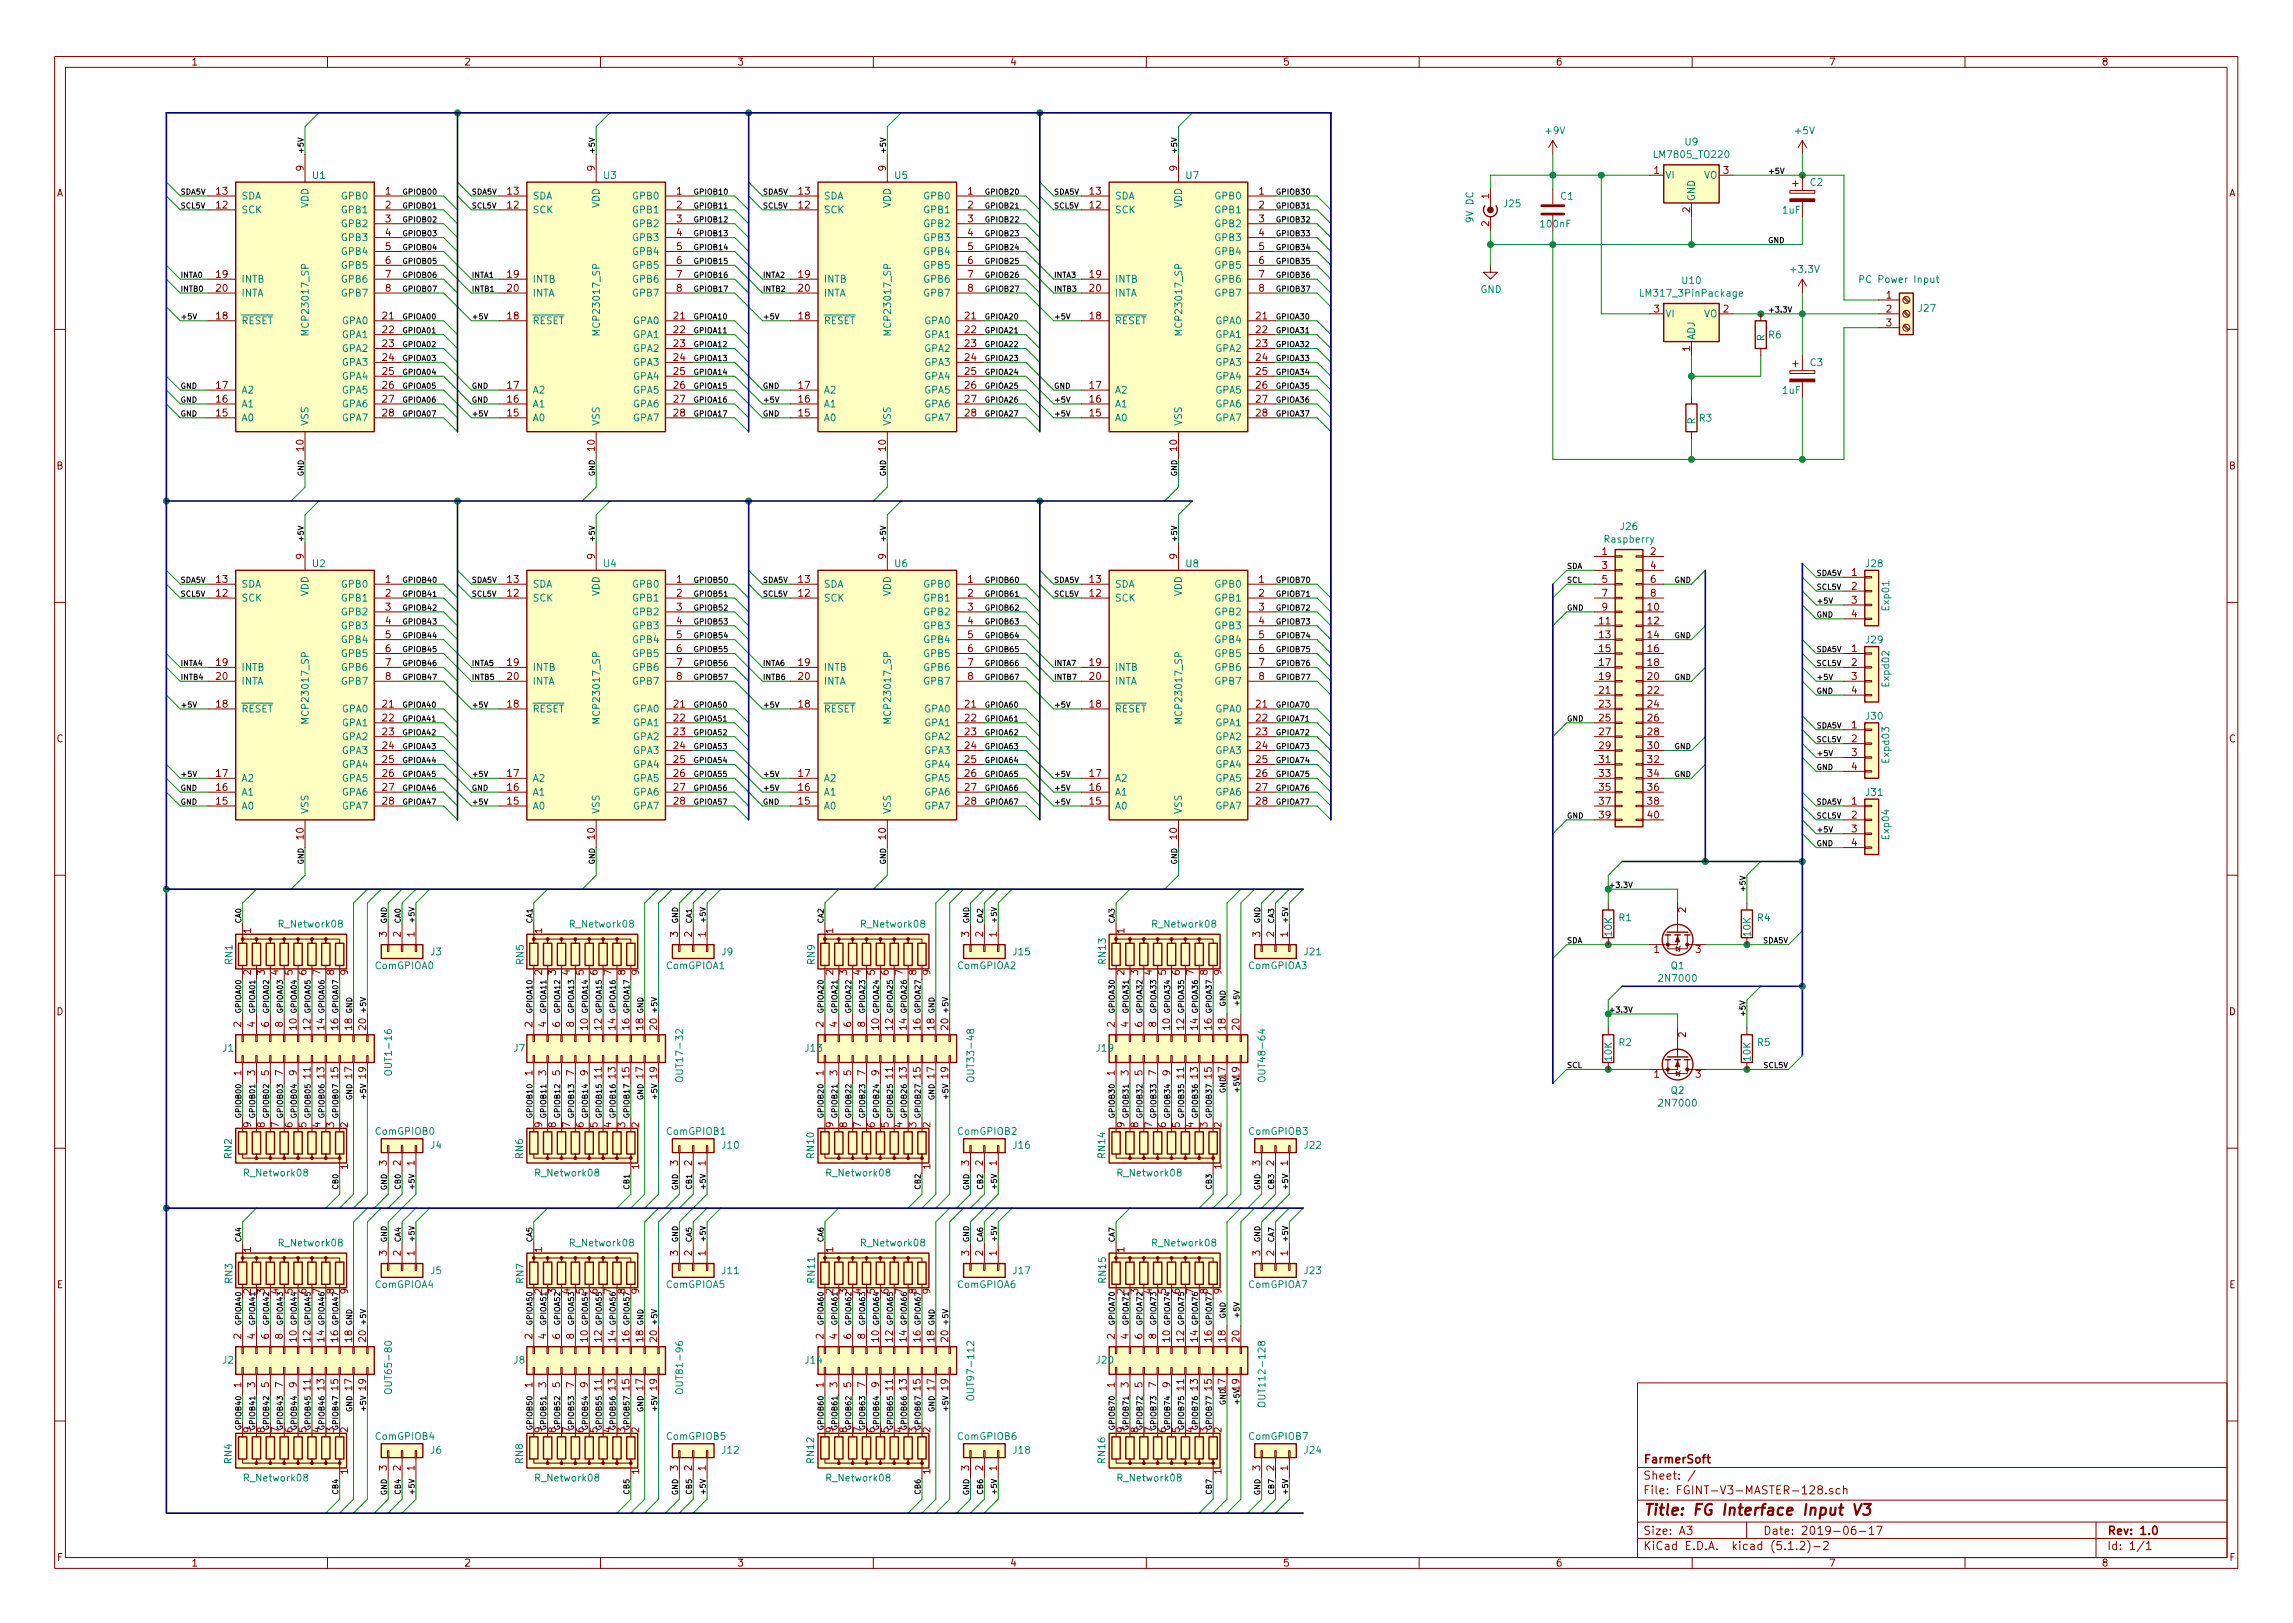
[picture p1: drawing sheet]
<svg xmlns="http://www.w3.org/2000/svg" width="297mm" height="210mm" viewBox="0 0 297 210" stroke-linecap="round" stroke-linejoin="round" font-family="sans-serif">
<defs><g id="words">
<text font-size="2" fill="#840000" x="212.8" y="196.3">Title: FG Interface Input V3</text>
<g font-size="1.5" fill="#840000">
<text x="212.8" y="191.7">Sheet: /</text>
<text x="212.8" y="189.6">FarmerSoft</text>
<text x="212.8" y="193.6">File: FGINT-V3-MASTER-128.sch</text>
<text x="212.8" y="200.8">KiCad E.D.A. kicad (5.1.2)-2</text>
<text x="212.8" y="198.8">Size: A3</text>
<text x="228.4" y="198.8">Date: 2019-06-17</text>
<text x="272.9" y="198.8">Rev: 1.0</text>
<text x="272.9" y="200.8">Id: 1/1</text>
</g>
<g font-size="1.3" fill="#840000">
<text x="24.7" y="8.5">1</text>
<text x="60.1" y="8.5">2</text>
<text x="95.5" y="8.5">3</text>
<text x="130.8" y="8.5">4</text>
<text x="166.2" y="8.5">5</text>
<text x="201.5" y="8.5">6</text>
<text x="236.9" y="8.5">7</text>
<text x="272.2" y="8.5">8</text>
<text x="39.3" y="22.1" transform="rotate(-90 39.3 22.1)">9</text>
<text x="77" y="22.1" transform="rotate(-90 77 22.1)">9</text>
<text x="114.8" y="22.1" transform="rotate(-90 114.8 22.1)">9</text>
<text x="152.5" y="22.1" transform="rotate(-90 152.5 22.1)">9</text>
<text x="214.3" y="22.5">1</text>
<text x="223.3" y="22.5">3</text>
<text x="7.3" y="25.4">A</text>
<text x="28.1" y="27">12</text>
<text x="28.1" y="25.2">13</text>
<text x="49.9" y="25.2">1</text>
<text x="49.9" y="27">2</text>
<text x="49.9" y="28.8">3</text>
<text x="65.8" y="27">12</text>
<text x="65.8" y="25.2">13</text>
<text x="87.7" y="25.2">1</text>
<text x="87.7" y="27">2</text>
<text x="87.7" y="28.8">3</text>
<text x="103.5" y="27">12</text>
<text x="103.5" y="25.2">13</text>
<text x="125.4" y="25.2">1</text>
<text x="125.4" y="27">2</text>
<text x="125.4" y="28.8">3</text>
<text x="141.2" y="27">12</text>
<text x="141.2" y="25.2">13</text>
<text x="163.1" y="25.2">1</text>
<text x="163.1" y="27">2</text>
<text x="163.1" y="28.8">3</text>
<text x="192.9" y="29.3" transform="rotate(-90 192.9 29.3)">2</text>
<text x="192.9" y="25.7" transform="rotate(-90 192.9 25.7)">1</text>
<text x="218.9" y="27.5" transform="rotate(-90 218.9 27.5)">2</text>
<text x="288.7" y="25.4">A</text>
<text x="28.1" y="36">19</text>
<text x="49.9" y="30.6">4</text>
<text x="49.9" y="32.4">5</text>
<text x="49.9" y="34.2">6</text>
<text x="49.9" y="36">7</text>
<text x="65.8" y="36">19</text>
<text x="87.7" y="30.6">4</text>
<text x="87.7" y="32.4">5</text>
<text x="87.7" y="34.2">6</text>
<text x="87.7" y="36">7</text>
<text x="103.5" y="36">19</text>
<text x="125.4" y="30.6">4</text>
<text x="125.4" y="32.4">5</text>
<text x="125.4" y="34.2">6</text>
<text x="125.4" y="36">7</text>
<text x="141.2" y="36">19</text>
<text x="163.1" y="30.6">4</text>
<text x="163.1" y="32.4">5</text>
<text x="163.1" y="34.2">6</text>
<text x="163.1" y="36">7</text>
<text x="28.1" y="41.4">18</text>
<text x="28.1" y="37.8">20</text>
<text x="49.6" y="41.4">21</text>
<text x="49.9" y="37.8">8</text>
<text x="65.8" y="41.4">18</text>
<text x="65.8" y="37.8">20</text>
<text x="87.3" y="41.4">21</text>
<text x="87.7" y="37.8">8</text>
<text x="103.5" y="41.4">18</text>
<text x="103.5" y="37.8">20</text>
<text x="125" y="41.4">21</text>
<text x="125.4" y="37.8">8</text>
<text x="141.2" y="41.4">18</text>
<text x="141.2" y="37.8">20</text>
<text x="162.8" y="41.4">21</text>
<text x="163.1" y="37.8">8</text>
<text x="214.3" y="40.5">3</text>
<text x="223.3" y="40.5">2</text>
<text x="244.4" y="38.7">1</text>
<text x="244.4" y="40.5">2</text>
<text x="49.6" y="43.2">22</text>
<text x="49.6" y="45">23</text>
<text x="49.6" y="46.8">24</text>
<text x="87.3" y="43.2">22</text>
<text x="87.3" y="45">23</text>
<text x="87.3" y="46.8">24</text>
<text x="125" y="43.2">22</text>
<text x="125" y="45">23</text>
<text x="125" y="46.8">24</text>
<text x="162.8" y="43.2">22</text>
<text x="162.8" y="45">23</text>
<text x="162.8" y="46.8">24</text>
<text x="218.9" y="45.5" transform="rotate(-90 218.9 45.5)">1</text>
<text x="244.4" y="42.3">3</text>
<text x="28.1" y="53.9">15</text>
<text x="28.1" y="52.2">16</text>
<text x="28.1" y="50.4">17</text>
<text x="49.6" y="48.6">25</text>
<text x="49.6" y="50.4">26</text>
<text x="49.6" y="52.2">27</text>
<text x="49.6" y="53.9">28</text>
<text x="65.8" y="53.9">15</text>
<text x="65.8" y="52.2">16</text>
<text x="65.8" y="50.4">17</text>
<text x="87.3" y="48.6">25</text>
<text x="87.3" y="50.4">26</text>
<text x="87.3" y="52.2">27</text>
<text x="87.3" y="53.9">28</text>
<text x="103.5" y="53.9">15</text>
<text x="103.5" y="52.2">16</text>
<text x="103.5" y="50.4">17</text>
<text x="125" y="48.6">25</text>
<text x="125" y="50.4">26</text>
<text x="125" y="52.2">27</text>
<text x="125" y="53.9">28</text>
<text x="141.2" y="53.9">15</text>
<text x="141.2" y="52.2">16</text>
<text x="141.2" y="50.4">17</text>
<text x="162.8" y="48.6">25</text>
<text x="162.8" y="50.4">26</text>
<text x="162.8" y="52.2">27</text>
<text x="162.8" y="53.9">28</text>
<text x="39.3" y="58.4" transform="rotate(-90 39.3 58.4)">10</text>
<text x="77" y="58.4" transform="rotate(-90 77 58.4)">10</text>
<text x="114.8" y="58.4" transform="rotate(-90 114.8 58.4)">10</text>
<text x="152.5" y="58.4" transform="rotate(-90 152.5 58.4)">10</text>
<text x="7.3" y="60.8">B</text>
<text x="288.7" y="60.8">B</text>
<text x="207.5" y="71.9">1</text>
<text x="213.8" y="71.9">2</text>
<text x="28.1" y="77.3">12</text>
<text x="28.1" y="75.5">13</text>
<text x="39.3" y="72.4" transform="rotate(-90 39.3 72.4)">9</text>
<text x="49.9" y="75.5">1</text>
<text x="49.9" y="77.3">2</text>
<text x="65.8" y="77.3">12</text>
<text x="65.8" y="75.5">13</text>
<text x="77" y="72.4" transform="rotate(-90 77 72.4)">9</text>
<text x="87.7" y="75.5">1</text>
<text x="87.7" y="77.3">2</text>
<text x="103.5" y="77.3">12</text>
<text x="103.5" y="75.5">13</text>
<text x="114.8" y="72.4" transform="rotate(-90 114.8 72.4)">9</text>
<text x="125.4" y="75.5">1</text>
<text x="125.4" y="77.3">2</text>
<text x="141.2" y="77.3">12</text>
<text x="141.2" y="75.5">13</text>
<text x="152.5" y="72.4" transform="rotate(-90 152.5 72.4)">9</text>
<text x="163.1" y="75.5">1</text>
<text x="163.1" y="77.3">2</text>
<text x="207.5" y="73.7">3</text>
<text x="207.5" y="75.5">5</text>
<text x="207.5" y="77.3">7</text>
<text x="213.8" y="73.7">4</text>
<text x="213.8" y="75.5">6</text>
<text x="213.8" y="77.3">8</text>
<text x="239.9" y="74.6">1</text>
<text x="239.9" y="76.4">2</text>
<text x="49.9" y="79.1">3</text>
<text x="49.9" y="80.9">4</text>
<text x="49.9" y="82.7">5</text>
<text x="87.7" y="79.1">3</text>
<text x="87.7" y="80.9">4</text>
<text x="87.7" y="82.7">5</text>
<text x="125.4" y="79.1">3</text>
<text x="125.4" y="80.9">4</text>
<text x="125.4" y="82.7">5</text>
<text x="163.1" y="79.1">3</text>
<text x="163.1" y="80.9">4</text>
<text x="163.1" y="82.7">5</text>
<text x="207.2" y="80.9">11</text>
<text x="207.2" y="82.7">13</text>
<text x="207.5" y="79.1">9</text>
<text x="213.5" y="79.1">10</text>
<text x="213.5" y="80.9">12</text>
<text x="213.5" y="82.7">14</text>
<text x="239.9" y="78.2">3</text>
<text x="239.9" y="80">4</text>
<text x="28.1" y="86.3">19</text>
<text x="28.1" y="88.1">20</text>
<text x="49.9" y="84.5">6</text>
<text x="49.9" y="86.3">7</text>
<text x="49.9" y="88.1">8</text>
<text x="65.8" y="86.3">19</text>
<text x="65.8" y="88.1">20</text>
<text x="87.7" y="84.5">6</text>
<text x="87.7" y="86.3">7</text>
<text x="87.7" y="88.1">8</text>
<text x="103.5" y="86.3">19</text>
<text x="103.5" y="88.1">20</text>
<text x="125.4" y="84.5">6</text>
<text x="125.4" y="86.3">7</text>
<text x="125.4" y="88.1">8</text>
<text x="141.2" y="86.3">19</text>
<text x="141.2" y="88.1">20</text>
<text x="163.1" y="84.5">6</text>
<text x="163.1" y="86.3">7</text>
<text x="163.1" y="88.1">8</text>
<text x="207.2" y="84.5">15</text>
<text x="207.2" y="86.3">17</text>
<text x="207.2" y="88.1">19</text>
<text x="207.2" y="89.9">21</text>
<text x="213.5" y="84.5">16</text>
<text x="213.5" y="86.3">18</text>
<text x="213.5" y="88.1">20</text>
<text x="213.5" y="89.9">22</text>
<text x="239.9" y="84.5">1</text>
<text x="239.9" y="86.3">2</text>
<text x="239.9" y="88.1">3</text>
<text x="239.9" y="89.9">4</text>
<text x="28.1" y="91.7">18</text>
<text x="49.6" y="91.7">21</text>
<text x="49.6" y="93.5">22</text>
<text x="49.6" y="95.3">23</text>
<text x="65.8" y="91.7">18</text>
<text x="87.3" y="91.7">21</text>
<text x="87.3" y="93.5">22</text>
<text x="87.3" y="95.3">23</text>
<text x="103.5" y="91.7">18</text>
<text x="125" y="91.7">21</text>
<text x="125" y="93.5">22</text>
<text x="125" y="95.3">23</text>
<text x="141.2" y="91.7">18</text>
<text x="162.8" y="91.7">21</text>
<text x="162.8" y="93.5">22</text>
<text x="162.8" y="95.3">23</text>
<text x="207.2" y="91.7">23</text>
<text x="207.2" y="93.5">25</text>
<text x="207.2" y="95.3">27</text>
<text x="213.5" y="91.7">24</text>
<text x="213.5" y="93.5">26</text>
<text x="213.5" y="95.3">28</text>
<text x="239.9" y="94.4">1</text>
<text x="7.3" y="96.2">C</text>
<text x="28.1" y="100.6">17</text>
<text x="49.6" y="97.1">24</text>
<text x="49.6" y="98.8">25</text>
<text x="49.6" y="100.6">26</text>
<text x="65.8" y="100.6">17</text>
<text x="87.3" y="97.1">24</text>
<text x="87.3" y="98.8">25</text>
<text x="87.3" y="100.6">26</text>
<text x="103.5" y="100.6">17</text>
<text x="125" y="97.1">24</text>
<text x="125" y="98.8">25</text>
<text x="125" y="100.6">26</text>
<text x="141.2" y="100.6">17</text>
<text x="162.8" y="97.1">24</text>
<text x="162.8" y="98.8">25</text>
<text x="162.8" y="100.6">26</text>
<text x="207.2" y="97.1">29</text>
<text x="207.2" y="98.8">31</text>
<text x="207.2" y="100.6">33</text>
<text x="213.5" y="97.1">30</text>
<text x="213.5" y="98.8">32</text>
<text x="213.5" y="100.6">34</text>
<text x="239.9" y="96.2">2</text>
<text x="239.9" y="98">3</text>
<text x="239.9" y="99.7">4</text>
<text x="288.7" y="96.2">C</text>
<text x="28.1" y="104.2">15</text>
<text x="28.1" y="102.4">16</text>
<text x="49.6" y="102.4">27</text>
<text x="49.6" y="104.2">28</text>
<text x="65.8" y="104.2">15</text>
<text x="65.8" y="102.4">16</text>
<text x="87.3" y="102.4">27</text>
<text x="87.3" y="104.2">28</text>
<text x="103.5" y="104.2">15</text>
<text x="103.5" y="102.4">16</text>
<text x="125" y="102.4">27</text>
<text x="125" y="104.2">28</text>
<text x="141.2" y="104.2">15</text>
<text x="141.2" y="102.4">16</text>
<text x="162.8" y="102.4">27</text>
<text x="162.8" y="104.2">28</text>
<text x="207.2" y="102.4">35</text>
<text x="207.2" y="104.2">37</text>
<text x="207.2" y="106">39</text>
<text x="213.5" y="102.4">36</text>
<text x="213.5" y="104.2">38</text>
<text x="213.5" y="106">40</text>
<text x="239.9" y="104.2">1</text>
<text x="239.9" y="106">2</text>
<text x="239.9" y="107.8">3</text>
<text x="39.3" y="108.7" transform="rotate(-90 39.3 108.7)">10</text>
<text x="77" y="108.7" transform="rotate(-90 77 108.7)">10</text>
<text x="114.8" y="108.7" transform="rotate(-90 114.8 108.7)">10</text>
<text x="152.5" y="108.7" transform="rotate(-90 152.5 108.7)">10</text>
<text x="239.9" y="109.6">4</text>
<text x="218.4" y="118.2" transform="rotate(-90 218.4 118.2)">2</text>
<text x="32.5" y="120.9" transform="rotate(-90 32.5 120.9)">1</text>
<text x="50.1" y="121.4" transform="rotate(-90 50.1 121.4)">3</text>
<text x="51.9" y="121.4" transform="rotate(-90 51.9 121.4)">2</text>
<text x="53.7" y="121.4" transform="rotate(-90 53.7 121.4)">1</text>
<text x="70.2" y="120.9" transform="rotate(-90 70.2 120.9)">1</text>
<text x="87.8" y="121.4" transform="rotate(-90 87.8 121.4)">3</text>
<text x="89.6" y="121.4" transform="rotate(-90 89.6 121.4)">2</text>
<text x="91.4" y="121.4" transform="rotate(-90 91.4 121.4)">1</text>
<text x="107.9" y="120.9" transform="rotate(-90 107.9 120.9)">1</text>
<text x="125.5" y="121.4" transform="rotate(-90 125.5 121.4)">3</text>
<text x="127.3" y="121.4" transform="rotate(-90 127.3 121.4)">2</text>
<text x="129.1" y="121.4" transform="rotate(-90 129.1 121.4)">1</text>
<text x="145.7" y="120.9" transform="rotate(-90 145.7 120.9)">1</text>
<text x="163.3" y="121.4" transform="rotate(-90 163.3 121.4)">3</text>
<text x="165.1" y="121.4" transform="rotate(-90 165.1 121.4)">2</text>
<text x="166.8" y="121.4" transform="rotate(-90 166.8 121.4)">1</text>
<text x="214.3" y="123.5">1</text>
<text x="219.7" y="123.5">3</text>
<text x="7.3" y="131.5">D</text>
<text x="32.5" y="126.3" transform="rotate(-90 32.5 126.3)">2</text>
<text x="34.3" y="126.3" transform="rotate(-90 34.3 126.3)">3</text>
<text x="36.1" y="126.3" transform="rotate(-90 36.1 126.3)">4</text>
<text x="37.9" y="126.3" transform="rotate(-90 37.9 126.3)">5</text>
<text x="39.7" y="126.3" transform="rotate(-90 39.7 126.3)">6</text>
<text x="41.5" y="126.3" transform="rotate(-90 41.5 126.3)">7</text>
<text x="43.3" y="126.3" transform="rotate(-90 43.3 126.3)">8</text>
<text x="45.1" y="126.3" transform="rotate(-90 45.1 126.3)">9</text>
<text x="70.2" y="126.3" transform="rotate(-90 70.2 126.3)">2</text>
<text x="72" y="126.3" transform="rotate(-90 72 126.3)">3</text>
<text x="73.8" y="126.3" transform="rotate(-90 73.8 126.3)">4</text>
<text x="75.6" y="126.3" transform="rotate(-90 75.6 126.3)">5</text>
<text x="77.4" y="126.3" transform="rotate(-90 77.4 126.3)">6</text>
<text x="79.2" y="126.3" transform="rotate(-90 79.2 126.3)">7</text>
<text x="81" y="126.3" transform="rotate(-90 81 126.3)">8</text>
<text x="82.8" y="126.3" transform="rotate(-90 82.8 126.3)">9</text>
<text x="107.9" y="126.3" transform="rotate(-90 107.9 126.3)">2</text>
<text x="109.7" y="126.3" transform="rotate(-90 109.7 126.3)">3</text>
<text x="111.5" y="126.3" transform="rotate(-90 111.5 126.3)">4</text>
<text x="113.3" y="126.3" transform="rotate(-90 113.3 126.3)">5</text>
<text x="115.1" y="126.3" transform="rotate(-90 115.1 126.3)">6</text>
<text x="116.9" y="126.3" transform="rotate(-90 116.9 126.3)">7</text>
<text x="118.7" y="126.3" transform="rotate(-90 118.7 126.3)">8</text>
<text x="120.5" y="126.3" transform="rotate(-90 120.5 126.3)">9</text>
<text x="145.7" y="126.3" transform="rotate(-90 145.7 126.3)">2</text>
<text x="147.5" y="126.3" transform="rotate(-90 147.5 126.3)">3</text>
<text x="149.2" y="126.3" transform="rotate(-90 149.2 126.3)">4</text>
<text x="151" y="126.3" transform="rotate(-90 151 126.3)">5</text>
<text x="152.8" y="126.3" transform="rotate(-90 152.8 126.3)">6</text>
<text x="154.6" y="126.3" transform="rotate(-90 154.6 126.3)">7</text>
<text x="156.4" y="126.3" transform="rotate(-90 156.4 126.3)">8</text>
<text x="158.2" y="126.3" transform="rotate(-90 158.2 126.3)">9</text>
<text x="288.7" y="131.5">D</text>
<text x="31.3" y="133" transform="rotate(-90 31.3 133)">2</text>
<text x="33" y="133" transform="rotate(-90 33 133)">4</text>
<text x="34.8" y="133" transform="rotate(-90 34.8 133)">6</text>
<text x="36.6" y="133" transform="rotate(-90 36.6 133)">8</text>
<text x="38.4" y="133.4" transform="rotate(-90 38.4 133.4)">10</text>
<text x="40.2" y="133.4" transform="rotate(-90 40.2 133.4)">12</text>
<text x="42" y="133.4" transform="rotate(-90 42 133.4)">14</text>
<text x="43.8" y="133.4" transform="rotate(-90 43.8 133.4)">16</text>
<text x="45.6" y="133.4" transform="rotate(-90 45.6 133.4)">18</text>
<text x="47.4" y="133.4" transform="rotate(-90 47.4 133.4)">20</text>
<text x="69" y="133" transform="rotate(-90 69 133)">2</text>
<text x="70.8" y="133" transform="rotate(-90 70.8 133)">4</text>
<text x="72.6" y="133" transform="rotate(-90 72.6 133)">6</text>
<text x="74.4" y="133" transform="rotate(-90 74.4 133)">8</text>
<text x="76.2" y="133.4" transform="rotate(-90 76.2 133.4)">10</text>
<text x="77.9" y="133.4" transform="rotate(-90 77.9 133.4)">12</text>
<text x="79.7" y="133.4" transform="rotate(-90 79.7 133.4)">14</text>
<text x="81.5" y="133.4" transform="rotate(-90 81.5 133.4)">16</text>
<text x="83.3" y="133.4" transform="rotate(-90 83.3 133.4)">18</text>
<text x="85.1" y="133.4" transform="rotate(-90 85.1 133.4)">20</text>
<text x="106.7" y="133" transform="rotate(-90 106.7 133)">2</text>
<text x="108.5" y="133" transform="rotate(-90 108.5 133)">4</text>
<text x="110.3" y="133" transform="rotate(-90 110.3 133)">6</text>
<text x="112.1" y="133" transform="rotate(-90 112.1 133)">8</text>
<text x="113.9" y="133.4" transform="rotate(-90 113.9 133.4)">10</text>
<text x="115.7" y="133.4" transform="rotate(-90 115.7 133.4)">12</text>
<text x="117.5" y="133.4" transform="rotate(-90 117.5 133.4)">14</text>
<text x="119.3" y="133.4" transform="rotate(-90 119.3 133.4)">16</text>
<text x="121.1" y="133.4" transform="rotate(-90 121.1 133.4)">18</text>
<text x="122.8" y="133.4" transform="rotate(-90 122.8 133.4)">20</text>
<text x="144.4" y="133" transform="rotate(-90 144.4 133)">2</text>
<text x="146.2" y="133" transform="rotate(-90 146.2 133)">4</text>
<text x="148" y="133" transform="rotate(-90 148 133)">6</text>
<text x="149.8" y="133" transform="rotate(-90 149.8 133)">8</text>
<text x="151.6" y="133.4" transform="rotate(-90 151.6 133.4)">10</text>
<text x="153.4" y="133.4" transform="rotate(-90 153.4 133.4)">12</text>
<text x="155.2" y="133.4" transform="rotate(-90 155.2 133.4)">14</text>
<text x="157" y="133.4" transform="rotate(-90 157 133.4)">16</text>
<text x="158.8" y="133.4" transform="rotate(-90 158.8 133.4)">18</text>
<text x="160.6" y="133.4" transform="rotate(-90 160.6 133.4)">20</text>
<text x="218.4" y="134.4" transform="rotate(-90 218.4 134.4)">2</text>
<text x="31.3" y="139.3" transform="rotate(-90 31.3 139.3)">1</text>
<text x="33" y="139.3" transform="rotate(-90 33 139.3)">3</text>
<text x="34.8" y="139.3" transform="rotate(-90 34.8 139.3)">5</text>
<text x="36.6" y="139.3" transform="rotate(-90 36.6 139.3)">7</text>
<text x="38.4" y="139.3" transform="rotate(-90 38.4 139.3)">9</text>
<text x="40.2" y="139.7" transform="rotate(-90 40.2 139.7)">11</text>
<text x="42" y="139.7" transform="rotate(-90 42 139.7)">13</text>
<text x="43.8" y="139.7" transform="rotate(-90 43.8 139.7)">15</text>
<text x="45.6" y="139.7" transform="rotate(-90 45.6 139.7)">17</text>
<text x="47.4" y="139.7" transform="rotate(-90 47.4 139.7)">19</text>
<text x="69" y="139.3" transform="rotate(-90 69 139.3)">1</text>
<text x="70.8" y="139.3" transform="rotate(-90 70.8 139.3)">3</text>
<text x="72.6" y="139.3" transform="rotate(-90 72.6 139.3)">5</text>
<text x="74.4" y="139.3" transform="rotate(-90 74.4 139.3)">7</text>
<text x="76.2" y="139.3" transform="rotate(-90 76.2 139.3)">9</text>
<text x="77.9" y="139.7" transform="rotate(-90 77.9 139.7)">11</text>
<text x="79.7" y="139.7" transform="rotate(-90 79.7 139.7)">13</text>
<text x="81.5" y="139.7" transform="rotate(-90 81.5 139.7)">15</text>
<text x="83.3" y="139.7" transform="rotate(-90 83.3 139.7)">17</text>
<text x="85.1" y="139.7" transform="rotate(-90 85.1 139.7)">19</text>
<text x="106.7" y="139.3" transform="rotate(-90 106.7 139.3)">1</text>
<text x="108.5" y="139.3" transform="rotate(-90 108.5 139.3)">3</text>
<text x="110.3" y="139.3" transform="rotate(-90 110.3 139.3)">5</text>
<text x="112.1" y="139.3" transform="rotate(-90 112.1 139.3)">7</text>
<text x="113.9" y="139.3" transform="rotate(-90 113.9 139.3)">9</text>
<text x="115.7" y="139.7" transform="rotate(-90 115.7 139.7)">11</text>
<text x="117.5" y="139.7" transform="rotate(-90 117.5 139.7)">13</text>
<text x="119.3" y="139.7" transform="rotate(-90 119.3 139.7)">15</text>
<text x="121.1" y="139.7" transform="rotate(-90 121.1 139.7)">17</text>
<text x="122.8" y="139.7" transform="rotate(-90 122.8 139.7)">19</text>
<text x="144.4" y="139.3" transform="rotate(-90 144.4 139.3)">1</text>
<text x="146.2" y="139.3" transform="rotate(-90 146.2 139.3)">3</text>
<text x="148" y="139.3" transform="rotate(-90 148 139.3)">5</text>
<text x="149.8" y="139.3" transform="rotate(-90 149.8 139.3)">7</text>
<text x="151.6" y="139.3" transform="rotate(-90 151.6 139.3)">9</text>
<text x="153.4" y="139.7" transform="rotate(-90 153.4 139.7)">11</text>
<text x="155.2" y="139.7" transform="rotate(-90 155.2 139.7)">13</text>
<text x="157" y="139.7" transform="rotate(-90 157 139.7)">15</text>
<text x="158.8" y="139.7" transform="rotate(-90 158.8 139.7)">17</text>
<text x="160.6" y="139.7" transform="rotate(-90 160.6 139.7)">19</text>
<text x="214.3" y="139.6">1</text>
<text x="219.7" y="139.6">3</text>
<text x="32.5" y="146.1" transform="rotate(-90 32.5 146.1)">9</text>
<text x="34.3" y="146.1" transform="rotate(-90 34.3 146.1)">8</text>
<text x="36.1" y="146.1" transform="rotate(-90 36.1 146.1)">7</text>
<text x="37.9" y="146.1" transform="rotate(-90 37.9 146.1)">6</text>
<text x="39.7" y="146.1" transform="rotate(-90 39.7 146.1)">5</text>
<text x="41.5" y="146.1" transform="rotate(-90 41.5 146.1)">4</text>
<text x="43.3" y="146.1" transform="rotate(-90 43.3 146.1)">3</text>
<text x="45.1" y="146.1" transform="rotate(-90 45.1 146.1)">2</text>
<text x="70.2" y="146.1" transform="rotate(-90 70.2 146.1)">9</text>
<text x="72" y="146.1" transform="rotate(-90 72 146.1)">8</text>
<text x="73.8" y="146.1" transform="rotate(-90 73.8 146.1)">7</text>
<text x="75.6" y="146.1" transform="rotate(-90 75.6 146.1)">6</text>
<text x="77.4" y="146.1" transform="rotate(-90 77.4 146.1)">5</text>
<text x="79.2" y="146.1" transform="rotate(-90 79.2 146.1)">4</text>
<text x="81" y="146.1" transform="rotate(-90 81 146.1)">3</text>
<text x="82.8" y="146.1" transform="rotate(-90 82.8 146.1)">2</text>
<text x="107.9" y="146.1" transform="rotate(-90 107.9 146.1)">9</text>
<text x="109.7" y="146.1" transform="rotate(-90 109.7 146.1)">8</text>
<text x="111.5" y="146.1" transform="rotate(-90 111.5 146.1)">7</text>
<text x="113.3" y="146.1" transform="rotate(-90 113.3 146.1)">6</text>
<text x="115.1" y="146.1" transform="rotate(-90 115.1 146.1)">5</text>
<text x="116.9" y="146.1" transform="rotate(-90 116.9 146.1)">4</text>
<text x="118.7" y="146.1" transform="rotate(-90 118.7 146.1)">3</text>
<text x="120.5" y="146.1" transform="rotate(-90 120.5 146.1)">2</text>
<text x="145.7" y="146.1" transform="rotate(-90 145.7 146.1)">9</text>
<text x="147.5" y="146.1" transform="rotate(-90 147.5 146.1)">8</text>
<text x="149.2" y="146.1" transform="rotate(-90 149.2 146.1)">7</text>
<text x="151" y="146.1" transform="rotate(-90 151 146.1)">6</text>
<text x="152.8" y="146.1" transform="rotate(-90 152.8 146.1)">5</text>
<text x="154.6" y="146.1" transform="rotate(-90 154.6 146.1)">4</text>
<text x="156.4" y="146.1" transform="rotate(-90 156.4 146.1)">3</text>
<text x="158.2" y="146.1" transform="rotate(-90 158.2 146.1)">2</text>
<text x="45.1" y="151.5" transform="rotate(-90 45.1 151.5)">1</text>
<text x="50.1" y="151" transform="rotate(-90 50.1 151)">3</text>
<text x="51.9" y="151" transform="rotate(-90 51.9 151)">2</text>
<text x="53.7" y="151" transform="rotate(-90 53.7 151)">1</text>
<text x="82.8" y="151.5" transform="rotate(-90 82.8 151.5)">1</text>
<text x="87.8" y="151" transform="rotate(-90 87.8 151)">3</text>
<text x="89.6" y="151" transform="rotate(-90 89.6 151)">2</text>
<text x="91.4" y="151" transform="rotate(-90 91.4 151)">1</text>
<text x="120.5" y="151.5" transform="rotate(-90 120.5 151.5)">1</text>
<text x="125.5" y="151" transform="rotate(-90 125.5 151)">3</text>
<text x="127.3" y="151" transform="rotate(-90 127.3 151)">2</text>
<text x="129.1" y="151" transform="rotate(-90 129.1 151)">1</text>
<text x="158.2" y="151.5" transform="rotate(-90 158.2 151.5)">1</text>
<text x="163.3" y="151" transform="rotate(-90 163.3 151)">3</text>
<text x="165.1" y="151" transform="rotate(-90 165.1 151)">2</text>
<text x="166.8" y="151" transform="rotate(-90 166.8 151)">1</text>
<text x="7.4" y="166.9">E</text>
<text x="32.5" y="167.6" transform="rotate(-90 32.5 167.6)">2</text>
<text x="32.5" y="162.2" transform="rotate(-90 32.5 162.2)">1</text>
<text x="34.3" y="167.6" transform="rotate(-90 34.3 167.6)">3</text>
<text x="36.1" y="167.6" transform="rotate(-90 36.1 167.6)">4</text>
<text x="37.9" y="167.6" transform="rotate(-90 37.9 167.6)">5</text>
<text x="39.7" y="167.6" transform="rotate(-90 39.7 167.6)">6</text>
<text x="41.5" y="167.6" transform="rotate(-90 41.5 167.6)">7</text>
<text x="43.3" y="167.6" transform="rotate(-90 43.3 167.6)">8</text>
<text x="45.1" y="167.6" transform="rotate(-90 45.1 167.6)">9</text>
<text x="50.1" y="162.7" transform="rotate(-90 50.1 162.7)">3</text>
<text x="51.9" y="162.7" transform="rotate(-90 51.9 162.7)">2</text>
<text x="53.7" y="162.7" transform="rotate(-90 53.7 162.7)">1</text>
<text x="70.2" y="167.6" transform="rotate(-90 70.2 167.6)">2</text>
<text x="70.2" y="162.2" transform="rotate(-90 70.2 162.2)">1</text>
<text x="72" y="167.6" transform="rotate(-90 72 167.6)">3</text>
<text x="73.8" y="167.6" transform="rotate(-90 73.8 167.6)">4</text>
<text x="75.6" y="167.6" transform="rotate(-90 75.6 167.6)">5</text>
<text x="77.4" y="167.6" transform="rotate(-90 77.4 167.6)">6</text>
<text x="79.2" y="167.6" transform="rotate(-90 79.2 167.6)">7</text>
<text x="81" y="167.6" transform="rotate(-90 81 167.6)">8</text>
<text x="82.8" y="167.6" transform="rotate(-90 82.8 167.6)">9</text>
<text x="87.8" y="162.7" transform="rotate(-90 87.8 162.7)">3</text>
<text x="89.6" y="162.7" transform="rotate(-90 89.6 162.7)">2</text>
<text x="91.4" y="162.7" transform="rotate(-90 91.4 162.7)">1</text>
<text x="107.9" y="167.6" transform="rotate(-90 107.9 167.6)">2</text>
<text x="107.9" y="162.2" transform="rotate(-90 107.9 162.2)">1</text>
<text x="109.7" y="167.6" transform="rotate(-90 109.7 167.6)">3</text>
<text x="111.5" y="167.6" transform="rotate(-90 111.5 167.6)">4</text>
<text x="113.3" y="167.6" transform="rotate(-90 113.3 167.6)">5</text>
<text x="115.1" y="167.6" transform="rotate(-90 115.1 167.6)">6</text>
<text x="116.9" y="167.6" transform="rotate(-90 116.9 167.6)">7</text>
<text x="118.7" y="167.6" transform="rotate(-90 118.7 167.6)">8</text>
<text x="120.5" y="167.6" transform="rotate(-90 120.5 167.6)">9</text>
<text x="125.5" y="162.7" transform="rotate(-90 125.5 162.7)">3</text>
<text x="127.3" y="162.7" transform="rotate(-90 127.3 162.7)">2</text>
<text x="129.1" y="162.7" transform="rotate(-90 129.1 162.7)">1</text>
<text x="145.7" y="167.6" transform="rotate(-90 145.7 167.6)">2</text>
<text x="145.7" y="162.2" transform="rotate(-90 145.7 162.2)">1</text>
<text x="147.5" y="167.6" transform="rotate(-90 147.5 167.6)">3</text>
<text x="149.2" y="167.6" transform="rotate(-90 149.2 167.6)">4</text>
<text x="151" y="167.6" transform="rotate(-90 151 167.6)">5</text>
<text x="152.8" y="167.6" transform="rotate(-90 152.8 167.6)">6</text>
<text x="154.6" y="167.6" transform="rotate(-90 154.6 167.6)">7</text>
<text x="156.4" y="167.6" transform="rotate(-90 156.4 167.6)">8</text>
<text x="158.2" y="167.6" transform="rotate(-90 158.2 167.6)">9</text>
<text x="163.3" y="162.7" transform="rotate(-90 163.3 162.7)">3</text>
<text x="165.1" y="162.7" transform="rotate(-90 165.1 162.7)">2</text>
<text x="166.8" y="162.7" transform="rotate(-90 166.8 162.7)">1</text>
<text x="288.8" y="166.9">E</text>
<text x="31.3" y="173.5" transform="rotate(-90 31.3 173.5)">2</text>
<text x="33" y="173.5" transform="rotate(-90 33 173.5)">4</text>
<text x="34.8" y="173.5" transform="rotate(-90 34.8 173.5)">6</text>
<text x="36.6" y="173.5" transform="rotate(-90 36.6 173.5)">8</text>
<text x="38.4" y="173.8" transform="rotate(-90 38.4 173.8)">10</text>
<text x="40.2" y="173.8" transform="rotate(-90 40.2 173.8)">12</text>
<text x="42" y="173.8" transform="rotate(-90 42 173.8)">14</text>
<text x="43.8" y="173.8" transform="rotate(-90 43.8 173.8)">16</text>
<text x="45.6" y="173.8" transform="rotate(-90 45.6 173.8)">18</text>
<text x="47.4" y="173.8" transform="rotate(-90 47.4 173.8)">20</text>
<text x="69" y="173.5" transform="rotate(-90 69 173.5)">2</text>
<text x="70.8" y="173.5" transform="rotate(-90 70.8 173.5)">4</text>
<text x="72.6" y="173.5" transform="rotate(-90 72.6 173.5)">6</text>
<text x="74.4" y="173.5" transform="rotate(-90 74.4 173.5)">8</text>
<text x="76.2" y="173.8" transform="rotate(-90 76.2 173.8)">10</text>
<text x="77.9" y="173.8" transform="rotate(-90 77.9 173.8)">12</text>
<text x="79.7" y="173.8" transform="rotate(-90 79.7 173.8)">14</text>
<text x="81.5" y="173.8" transform="rotate(-90 81.5 173.8)">16</text>
<text x="83.3" y="173.8" transform="rotate(-90 83.3 173.8)">18</text>
<text x="85.1" y="173.8" transform="rotate(-90 85.1 173.8)">20</text>
<text x="106.7" y="173.5" transform="rotate(-90 106.7 173.5)">2</text>
<text x="108.5" y="173.5" transform="rotate(-90 108.5 173.5)">4</text>
<text x="110.3" y="173.5" transform="rotate(-90 110.3 173.5)">6</text>
<text x="112.1" y="173.5" transform="rotate(-90 112.1 173.5)">8</text>
<text x="113.9" y="173.8" transform="rotate(-90 113.9 173.8)">10</text>
<text x="115.7" y="173.8" transform="rotate(-90 115.7 173.8)">12</text>
<text x="117.5" y="173.8" transform="rotate(-90 117.5 173.8)">14</text>
<text x="119.3" y="173.8" transform="rotate(-90 119.3 173.8)">16</text>
<text x="121.1" y="173.8" transform="rotate(-90 121.1 173.8)">18</text>
<text x="122.8" y="173.8" transform="rotate(-90 122.8 173.8)">20</text>
<text x="144.4" y="173.5" transform="rotate(-90 144.4 173.5)">2</text>
<text x="146.2" y="173.5" transform="rotate(-90 146.2 173.5)">4</text>
<text x="148" y="173.5" transform="rotate(-90 148 173.5)">6</text>
<text x="149.8" y="173.5" transform="rotate(-90 149.8 173.5)">8</text>
<text x="151.6" y="173.8" transform="rotate(-90 151.6 173.8)">10</text>
<text x="153.4" y="173.8" transform="rotate(-90 153.4 173.8)">12</text>
<text x="155.2" y="173.8" transform="rotate(-90 155.2 173.8)">14</text>
<text x="157" y="173.8" transform="rotate(-90 157 173.8)">16</text>
<text x="158.8" y="173.8" transform="rotate(-90 158.8 173.8)">18</text>
<text x="160.6" y="173.8" transform="rotate(-90 160.6 173.8)">20</text>
<text x="31.3" y="179.7" transform="rotate(-90 31.3 179.7)">1</text>
<text x="33" y="179.7" transform="rotate(-90 33 179.7)">3</text>
<text x="34.8" y="179.7" transform="rotate(-90 34.8 179.7)">5</text>
<text x="36.6" y="179.7" transform="rotate(-90 36.6 179.7)">7</text>
<text x="38.4" y="179.7" transform="rotate(-90 38.4 179.7)">9</text>
<text x="69" y="179.7" transform="rotate(-90 69 179.7)">1</text>
<text x="70.8" y="179.7" transform="rotate(-90 70.8 179.7)">3</text>
<text x="72.6" y="179.7" transform="rotate(-90 72.6 179.7)">5</text>
<text x="74.4" y="179.7" transform="rotate(-90 74.4 179.7)">7</text>
<text x="76.2" y="179.7" transform="rotate(-90 76.2 179.7)">9</text>
<text x="106.7" y="179.7" transform="rotate(-90 106.7 179.7)">1</text>
<text x="108.5" y="179.7" transform="rotate(-90 108.5 179.7)">3</text>
<text x="110.3" y="179.7" transform="rotate(-90 110.3 179.7)">5</text>
<text x="112.1" y="179.7" transform="rotate(-90 112.1 179.7)">7</text>
<text x="113.9" y="179.7" transform="rotate(-90 113.9 179.7)">9</text>
<text x="144.4" y="179.7" transform="rotate(-90 144.4 179.7)">1</text>
<text x="146.2" y="179.7" transform="rotate(-90 146.2 179.7)">3</text>
<text x="148" y="179.7" transform="rotate(-90 148 179.7)">5</text>
<text x="149.8" y="179.7" transform="rotate(-90 149.8 179.7)">7</text>
<text x="151.6" y="179.7" transform="rotate(-90 151.6 179.7)">9</text>
<text x="32.5" y="185.6" transform="rotate(-90 32.5 185.6)">9</text>
<text x="34.3" y="185.6" transform="rotate(-90 34.3 185.6)">8</text>
<text x="36.1" y="185.6" transform="rotate(-90 36.1 185.6)">7</text>
<text x="37.9" y="185.6" transform="rotate(-90 37.9 185.6)">6</text>
<text x="39.7" y="185.6" transform="rotate(-90 39.7 185.6)">5</text>
<text x="40.2" y="180.1" transform="rotate(-90 40.2 180.1)">11</text>
<text x="41.5" y="185.6" transform="rotate(-90 41.5 185.6)">4</text>
<text x="42" y="180.1" transform="rotate(-90 42 180.1)">13</text>
<text x="43.3" y="185.6" transform="rotate(-90 43.3 185.6)">3</text>
<text x="43.8" y="180.1" transform="rotate(-90 43.8 180.1)">15</text>
<text x="45.1" y="185.6" transform="rotate(-90 45.1 185.6)">2</text>
<text x="45.6" y="180.1" transform="rotate(-90 45.6 180.1)">17</text>
<text x="47.4" y="180.1" transform="rotate(-90 47.4 180.1)">19</text>
<text x="70.2" y="185.6" transform="rotate(-90 70.2 185.6)">9</text>
<text x="72" y="185.6" transform="rotate(-90 72 185.6)">8</text>
<text x="73.8" y="185.6" transform="rotate(-90 73.8 185.6)">7</text>
<text x="75.6" y="185.6" transform="rotate(-90 75.6 185.6)">6</text>
<text x="77.4" y="185.6" transform="rotate(-90 77.4 185.6)">5</text>
<text x="77.9" y="180.1" transform="rotate(-90 77.9 180.1)">11</text>
<text x="79.2" y="185.6" transform="rotate(-90 79.2 185.6)">4</text>
<text x="79.7" y="180.1" transform="rotate(-90 79.7 180.1)">13</text>
<text x="81" y="185.6" transform="rotate(-90 81 185.6)">3</text>
<text x="81.5" y="180.1" transform="rotate(-90 81.5 180.1)">15</text>
<text x="82.8" y="185.6" transform="rotate(-90 82.8 185.6)">2</text>
<text x="83.3" y="180.1" transform="rotate(-90 83.3 180.1)">17</text>
<text x="85.1" y="180.1" transform="rotate(-90 85.1 180.1)">19</text>
<text x="107.9" y="185.6" transform="rotate(-90 107.9 185.6)">9</text>
<text x="109.7" y="185.6" transform="rotate(-90 109.7 185.6)">8</text>
<text x="111.5" y="185.6" transform="rotate(-90 111.5 185.6)">7</text>
<text x="113.3" y="185.6" transform="rotate(-90 113.3 185.6)">6</text>
<text x="115.1" y="185.6" transform="rotate(-90 115.1 185.6)">5</text>
<text x="115.7" y="180.1" transform="rotate(-90 115.7 180.1)">11</text>
<text x="116.9" y="185.6" transform="rotate(-90 116.9 185.6)">4</text>
<text x="117.5" y="180.1" transform="rotate(-90 117.5 180.1)">13</text>
<text x="118.7" y="185.6" transform="rotate(-90 118.7 185.6)">3</text>
<text x="119.3" y="180.1" transform="rotate(-90 119.3 180.1)">15</text>
<text x="120.5" y="185.6" transform="rotate(-90 120.5 185.6)">2</text>
<text x="121.1" y="180.1" transform="rotate(-90 121.1 180.1)">17</text>
<text x="122.8" y="180.1" transform="rotate(-90 122.8 180.1)">19</text>
<text x="145.7" y="185.6" transform="rotate(-90 145.7 185.6)">9</text>
<text x="147.5" y="185.6" transform="rotate(-90 147.5 185.6)">8</text>
<text x="149.2" y="185.6" transform="rotate(-90 149.2 185.6)">7</text>
<text x="151" y="185.6" transform="rotate(-90 151 185.6)">6</text>
<text x="152.8" y="185.6" transform="rotate(-90 152.8 185.6)">5</text>
<text x="153.4" y="180.1" transform="rotate(-90 153.4 180.1)">11</text>
<text x="154.6" y="185.6" transform="rotate(-90 154.6 185.6)">4</text>
<text x="155.2" y="180.1" transform="rotate(-90 155.2 180.1)">13</text>
<text x="156.4" y="185.6" transform="rotate(-90 156.4 185.6)">3</text>
<text x="157" y="180.1" transform="rotate(-90 157 180.1)">15</text>
<text x="158.2" y="185.6" transform="rotate(-90 158.2 185.6)">2</text>
<text x="158.8" y="180.1" transform="rotate(-90 158.8 180.1)">17</text>
<text x="160.6" y="180.1" transform="rotate(-90 160.6 180.1)">19</text>
<text x="45.1" y="191" transform="rotate(-90 45.1 191)">1</text>
<text x="50.1" y="190.5" transform="rotate(-90 50.1 190.5)">3</text>
<text x="51.9" y="190.5" transform="rotate(-90 51.9 190.5)">2</text>
<text x="53.7" y="190.5" transform="rotate(-90 53.7 190.5)">1</text>
<text x="82.8" y="191" transform="rotate(-90 82.8 191)">1</text>
<text x="87.8" y="190.5" transform="rotate(-90 87.8 190.5)">3</text>
<text x="89.6" y="190.5" transform="rotate(-90 89.6 190.5)">2</text>
<text x="91.4" y="190.5" transform="rotate(-90 91.4 190.5)">1</text>
<text x="120.5" y="191" transform="rotate(-90 120.5 191)">1</text>
<text x="125.5" y="190.5" transform="rotate(-90 125.5 190.5)">3</text>
<text x="127.3" y="190.5" transform="rotate(-90 127.3 190.5)">2</text>
<text x="129.1" y="190.5" transform="rotate(-90 129.1 190.5)">1</text>
<text x="158.2" y="191" transform="rotate(-90 158.2 191)">1</text>
<text x="163.3" y="190.5" transform="rotate(-90 163.3 190.5)">3</text>
<text x="165.1" y="190.5" transform="rotate(-90 165.1 190.5)">2</text>
<text x="166.8" y="190.5" transform="rotate(-90 166.8 190.5)">1</text>
<text x="7.4" y="202.2">F</text>
<text x="24.7" y="202.9">1</text>
<text x="60.1" y="202.9">2</text>
<text x="95.5" y="202.9">3</text>
<text x="130.8" y="202.9">4</text>
<text x="166.2" y="202.9">5</text>
<text x="201.5" y="202.9">6</text>
<text x="236.9" y="202.9">7</text>
<text x="272.2" y="202.9">8</text>
<text x="288.8" y="202.2">F</text>
</g>
<g font-size="1.3" fill="#008484">
<text x="200.3" y="17.4">+9V</text>
<text x="232.6" y="17.4">+5V</text>
<text x="40.5" y="23.2">U1</text>
<text x="78.2" y="23.2">U3</text>
<text x="116" y="23.2">U5</text>
<text x="153.7" y="23.2">U7</text>
<text x="214.6" y="20.5">LM7805_TO220</text>
<text x="215.7" y="23.1">VI</text>
<text x="218.3" y="18.8">U9</text>
<text x="220.7" y="23.1">VO</text>
<text x="31.3" y="27.6">SCK</text>
<text x="31.3" y="25.8">SDA</text>
<text x="40" y="27" transform="rotate(-90 40 27)">VDD</text>
<text x="44.4" y="25.8">GPB0</text>
<text x="44.4" y="27.6">GPB1</text>
<text x="44.4" y="29.4">GPB2</text>
<text x="69" y="27.6">SCK</text>
<text x="69" y="25.8">SDA</text>
<text x="77.7" y="27" transform="rotate(-90 77.7 27)">VDD</text>
<text x="82.1" y="25.8">GPB0</text>
<text x="82.1" y="27.6">GPB1</text>
<text x="82.1" y="29.4">GPB2</text>
<text x="106.7" y="27.6">SCK</text>
<text x="106.7" y="25.8">SDA</text>
<text x="115.4" y="27" transform="rotate(-90 115.4 27)">VDD</text>
<text x="119.8" y="25.8">GPB0</text>
<text x="119.8" y="27.6">GPB1</text>
<text x="119.8" y="29.4">GPB2</text>
<text x="144.4" y="27.6">SCK</text>
<text x="144.4" y="25.8">SDA</text>
<text x="153.1" y="27" transform="rotate(-90 153.1 27)">VDD</text>
<text x="157.5" y="25.8">GPB0</text>
<text x="157.5" y="27.6">GPB1</text>
<text x="157.5" y="29.4">GPB2</text>
<text x="190.9" y="28.7" transform="rotate(-90 190.9 28.7)">9V DC</text>
<text x="194.8" y="26.8">J25</text>
<text x="199.7" y="29.5">100nF</text>
<text x="202.2" y="25.9">C1</text>
<text x="219.6" y="26.1" transform="rotate(-90 219.6 26.1)">GND</text>
<text x="230.9" y="27.7">1uF</text>
<text x="234.5" y="24.1">C2</text>
<text x="44.4" y="31.2">GPB3</text>
<text x="44.4" y="33">GPB4</text>
<text x="44.4" y="34.8">GPB5</text>
<text x="82.1" y="31.2">GPB3</text>
<text x="82.1" y="33">GPB4</text>
<text x="82.1" y="34.8">GPB5</text>
<text x="119.8" y="31.2">GPB3</text>
<text x="119.8" y="33">GPB4</text>
<text x="119.8" y="34.8">GPB5</text>
<text x="157.5" y="31.2">GPB3</text>
<text x="157.5" y="33">GPB4</text>
<text x="157.5" y="34.8">GPB5</text>
<text x="232.1" y="35.3">+3.3V</text>
<text x="31.3" y="36.6">INTB</text>
<text x="31.3" y="38.4">INTA</text>
<text x="44.4" y="36.6">GPB6</text>
<text x="44.4" y="38.4">GPB7</text>
<text x="69" y="36.6">INTB</text>
<text x="69" y="38.4">INTA</text>
<text x="82.1" y="36.6">GPB6</text>
<text x="82.1" y="38.4">GPB7</text>
<text x="106.7" y="36.6">INTB</text>
<text x="106.7" y="38.4">INTA</text>
<text x="119.8" y="36.6">GPB6</text>
<text x="119.8" y="38.4">GPB7</text>
<text x="144.4" y="36.6">INTB</text>
<text x="144.4" y="38.4">INTA</text>
<text x="157.5" y="36.6">GPB6</text>
<text x="157.5" y="38.4">GPB7</text>
<text x="191.8" y="38">GND</text>
<text x="213" y="38.4">LM317_3PinPackage</text>
<text x="215.7" y="41.1">VI</text>
<text x="218" y="36.8">U10</text>
<text x="220.7" y="41.1">VO</text>
<text x="241.4" y="36.7">PC Power Input</text>
<text x="248.6" y="40.4">J27</text>
<text x="31.3" y="42">RESET</text>
<text x="40" y="43.2" transform="rotate(-90 40 43.2)">MCP23017_SP</text>
<text x="44.4" y="42">GPA0</text>
<text x="44.4" y="43.8">GPA1</text>
<text x="44.4" y="45.6">GPA2</text>
<text x="44.4" y="47.4">GPA3</text>
<text x="69" y="42">RESET</text>
<text x="77.7" y="43.2" transform="rotate(-90 77.7 43.2)">MCP23017_SP</text>
<text x="82.1" y="42">GPA0</text>
<text x="82.1" y="43.8">GPA1</text>
<text x="82.1" y="45.6">GPA2</text>
<text x="82.1" y="47.4">GPA3</text>
<text x="106.7" y="42">RESET</text>
<text x="115.4" y="43.2" transform="rotate(-90 115.4 43.2)">MCP23017_SP</text>
<text x="119.8" y="42">GPA0</text>
<text x="119.8" y="43.8">GPA1</text>
<text x="119.8" y="45.6">GPA2</text>
<text x="119.8" y="47.4">GPA3</text>
<text x="144.4" y="42">RESET</text>
<text x="153.1" y="43.2" transform="rotate(-90 153.1 43.2)">MCP23017_SP</text>
<text x="157.5" y="42">GPA0</text>
<text x="157.5" y="43.8">GPA1</text>
<text x="157.5" y="45.6">GPA2</text>
<text x="157.5" y="47.4">GPA3</text>
<text x="219.6" y="44.1" transform="rotate(-90 219.6 44.1)">ADJ</text>
<text x="228.6" y="44.2" transform="rotate(-90 228.6 44.2)">R</text>
<text x="229.1" y="43.8">R6</text>
<text x="234.5" y="47.4">C3</text>
<text x="31.3" y="52.8">A1</text>
<text x="31.3" y="51">A2</text>
<text x="44.4" y="49.2">GPA4</text>
<text x="44.4" y="51">GPA5</text>
<text x="44.4" y="52.8">GPA6</text>
<text x="69" y="52.8">A1</text>
<text x="69" y="51">A2</text>
<text x="82.1" y="49.2">GPA4</text>
<text x="82.1" y="51">GPA5</text>
<text x="82.1" y="52.8">GPA6</text>
<text x="106.7" y="52.8">A1</text>
<text x="106.7" y="51">A2</text>
<text x="119.8" y="49.2">GPA4</text>
<text x="119.8" y="51">GPA5</text>
<text x="119.8" y="52.8">GPA6</text>
<text x="144.4" y="52.8">A1</text>
<text x="144.4" y="51">A2</text>
<text x="157.5" y="49.2">GPA4</text>
<text x="157.5" y="51">GPA5</text>
<text x="157.5" y="52.8">GPA6</text>
<text x="230.9" y="51">1uF</text>
<text x="31.3" y="54.6">A0</text>
<text x="40" y="55.2" transform="rotate(-90 40 55.2)">VSS</text>
<text x="44.4" y="54.6">GPA7</text>
<text x="69" y="54.6">A0</text>
<text x="77.7" y="55.2" transform="rotate(-90 77.7 55.2)">VSS</text>
<text x="82.1" y="54.6">GPA7</text>
<text x="106.7" y="54.6">A0</text>
<text x="115.4" y="55.2" transform="rotate(-90 115.4 55.2)">VSS</text>
<text x="119.8" y="54.6">GPA7</text>
<text x="144.4" y="54.6">A0</text>
<text x="153.1" y="55.2" transform="rotate(-90 153.1 55.2)">VSS</text>
<text x="157.5" y="54.6">GPA7</text>
<text x="219.6" y="55" transform="rotate(-90 219.6 55)">R</text>
<text x="220.2" y="54.6">R3</text>
<text x="207.9" y="70.3">Raspberry</text>
<text x="210" y="68.7">J26</text>
<text x="31.3" y="77.9">SCK</text>
<text x="31.3" y="76.1">SDA</text>
<text x="40" y="77.2" transform="rotate(-90 40 77.2)">VDD</text>
<text x="40.5" y="73.5">U2</text>
<text x="44.4" y="76.1">GPB0</text>
<text x="44.4" y="77.9">GPB1</text>
<text x="69" y="77.9">SCK</text>
<text x="69" y="76.1">SDA</text>
<text x="77.7" y="77.2" transform="rotate(-90 77.7 77.2)">VDD</text>
<text x="78.2" y="73.5">U4</text>
<text x="82.1" y="76.1">GPB0</text>
<text x="82.1" y="77.9">GPB1</text>
<text x="106.7" y="77.9">SCK</text>
<text x="106.7" y="76.1">SDA</text>
<text x="115.4" y="77.2" transform="rotate(-90 115.4 77.2)">VDD</text>
<text x="116" y="73.5">U6</text>
<text x="119.8" y="76.1">GPB0</text>
<text x="119.8" y="77.9">GPB1</text>
<text x="144.4" y="77.9">SCK</text>
<text x="144.4" y="76.1">SDA</text>
<text x="153.1" y="77.2" transform="rotate(-90 153.1 77.2)">VDD</text>
<text x="153.7" y="73.5">U8</text>
<text x="157.5" y="76.1">GPB0</text>
<text x="157.5" y="77.9">GPB1</text>
<text x="241.8" y="73.5">J28</text>
<text x="44.4" y="79.7">GPB2</text>
<text x="44.4" y="81.5">GPB3</text>
<text x="44.4" y="83.3">GPB4</text>
<text x="82.1" y="79.7">GPB2</text>
<text x="82.1" y="81.5">GPB3</text>
<text x="82.1" y="83.3">GPB4</text>
<text x="119.8" y="79.7">GPB2</text>
<text x="119.8" y="81.5">GPB3</text>
<text x="119.8" y="83.3">GPB4</text>
<text x="157.5" y="79.7">GPB2</text>
<text x="157.5" y="81.5">GPB3</text>
<text x="157.5" y="83.3">GPB4</text>
<text x="241.8" y="83.3">J29</text>
<text x="244.7" y="79" transform="rotate(-90 244.7 79)">Exp01</text>
<text x="31.3" y="86.9">INTB</text>
<text x="31.3" y="88.7">INTA</text>
<text x="44.4" y="85.1">GPB5</text>
<text x="44.4" y="86.9">GPB6</text>
<text x="44.4" y="88.7">GPB7</text>
<text x="69" y="86.9">INTB</text>
<text x="69" y="88.7">INTA</text>
<text x="82.1" y="85.1">GPB5</text>
<text x="82.1" y="86.9">GPB6</text>
<text x="82.1" y="88.7">GPB7</text>
<text x="106.7" y="86.9">INTB</text>
<text x="106.7" y="88.7">INTA</text>
<text x="119.8" y="85.1">GPB5</text>
<text x="119.8" y="86.9">GPB6</text>
<text x="119.8" y="88.7">GPB7</text>
<text x="144.4" y="86.9">INTB</text>
<text x="144.4" y="88.7">INTA</text>
<text x="157.5" y="85.1">GPB5</text>
<text x="157.5" y="86.9">GPB6</text>
<text x="157.5" y="88.7">GPB7</text>
<text x="244.7" y="88.9" transform="rotate(-90 244.7 88.9)">Expd02</text>
<text x="31.3" y="92.3">RESET</text>
<text x="40" y="93.4" transform="rotate(-90 40 93.4)">MCP23017_SP</text>
<text x="44.4" y="92.3">GPA0</text>
<text x="44.4" y="94.1">GPA1</text>
<text x="44.4" y="95.9">GPA2</text>
<text x="69" y="92.3">RESET</text>
<text x="77.7" y="93.4" transform="rotate(-90 77.7 93.4)">MCP23017_SP</text>
<text x="82.1" y="92.3">GPA0</text>
<text x="82.1" y="94.1">GPA1</text>
<text x="82.1" y="95.9">GPA2</text>
<text x="106.7" y="92.3">RESET</text>
<text x="115.4" y="93.4" transform="rotate(-90 115.4 93.4)">MCP23017_SP</text>
<text x="119.8" y="92.3">GPA0</text>
<text x="119.8" y="94.1">GPA1</text>
<text x="119.8" y="95.9">GPA2</text>
<text x="144.4" y="92.3">RESET</text>
<text x="153.1" y="93.4" transform="rotate(-90 153.1 93.4)">MCP23017_SP</text>
<text x="157.5" y="92.3">GPA0</text>
<text x="157.5" y="94.1">GPA1</text>
<text x="157.5" y="95.9">GPA2</text>
<text x="241.8" y="93.2">J30</text>
<text x="31.3" y="101.3">A2</text>
<text x="44.4" y="97.7">GPA3</text>
<text x="44.4" y="99.5">GPA4</text>
<text x="44.4" y="101.3">GPA5</text>
<text x="69" y="101.3">A2</text>
<text x="82.1" y="97.7">GPA3</text>
<text x="82.1" y="99.5">GPA4</text>
<text x="82.1" y="101.3">GPA5</text>
<text x="106.7" y="101.3">A2</text>
<text x="119.8" y="97.7">GPA3</text>
<text x="119.8" y="99.5">GPA4</text>
<text x="119.8" y="101.3">GPA5</text>
<text x="144.4" y="101.3">A2</text>
<text x="157.5" y="97.7">GPA3</text>
<text x="157.5" y="99.5">GPA4</text>
<text x="157.5" y="101.3">GPA5</text>
<text x="244.7" y="98.8" transform="rotate(-90 244.7 98.8)">Expd03</text>
<text x="31.3" y="104.9">A0</text>
<text x="31.3" y="103.1">A1</text>
<text x="40" y="105.5" transform="rotate(-90 40 105.5)">VSS</text>
<text x="44.4" y="103.1">GPA6</text>
<text x="44.4" y="104.9">GPA7</text>
<text x="69" y="104.9">A0</text>
<text x="69" y="103.1">A1</text>
<text x="77.7" y="105.5" transform="rotate(-90 77.7 105.5)">VSS</text>
<text x="82.1" y="103.1">GPA6</text>
<text x="82.1" y="104.9">GPA7</text>
<text x="106.7" y="104.9">A0</text>
<text x="106.7" y="103.1">A1</text>
<text x="115.4" y="105.5" transform="rotate(-90 115.4 105.5)">VSS</text>
<text x="119.8" y="103.1">GPA6</text>
<text x="119.8" y="104.9">GPA7</text>
<text x="144.4" y="104.9">A0</text>
<text x="144.4" y="103.1">A1</text>
<text x="153.1" y="105.5" transform="rotate(-90 153.1 105.5)">VSS</text>
<text x="157.5" y="103.1">GPA6</text>
<text x="157.5" y="104.9">GPA7</text>
<text x="241.8" y="103.1">J31</text>
<text x="244.7" y="108.7" transform="rotate(-90 244.7 108.7)">Exp04</text>
<text x="209.7" y="119.3">R1</text>
<text x="227.7" y="119.3">R4</text>
<text x="30.1" y="124.9" transform="rotate(-90 30.1 124.9)">RN1</text>
<text x="36.3" y="120.2">R_Network08</text>
<text x="48.6" y="125.6">ComGPIOA0</text>
<text x="55.8" y="123.8">J3</text>
<text x="67.8" y="124.9" transform="rotate(-90 67.8 124.9)">RN5</text>
<text x="74" y="120.2">R_Network08</text>
<text x="86.4" y="125.6">ComGPIOA1</text>
<text x="93.5" y="123.8">J9</text>
<text x="105.6" y="124.9" transform="rotate(-90 105.6 124.9)">RN9</text>
<text x="111.7" y="120.2">R_Network08</text>
<text x="124.1" y="125.6">ComGPIOA2</text>
<text x="131.3" y="123.8">J15</text>
<text x="143.3" y="124.8" transform="rotate(-90 143.3 124.8)">RN13</text>
<text x="149.4" y="120.2">R_Network08</text>
<text x="161.8" y="125.6">ComGPIOA3</text>
<text x="169" y="123.8">J21</text>
<text x="208.8" y="121.3" transform="rotate(-90 208.8 121.3)">10K</text>
<text x="216.5" y="125.6">Q1</text>
<text x="226.8" y="121.3" transform="rotate(-90 226.8 121.3)">10K</text>
<text x="215.1" y="127.2">2N7000</text>
<text x="28.9" y="136.2">J1</text>
<text x="66.6" y="136.2">J7</text>
<text x="104.4" y="136.2">J13</text>
<text x="142.1" y="136.2">J19</text>
<text x="208.8" y="137.4" transform="rotate(-90 208.8 137.4)">10K</text>
<text x="209.7" y="135.5">R2</text>
<text x="226.8" y="137.4" transform="rotate(-90 226.8 137.4)">10K</text>
<text x="227.7" y="135.5">R5</text>
<text x="50.8" y="138.9" transform="rotate(-90 50.8 138.9)">OUT1-16</text>
<text x="88.5" y="139.7" transform="rotate(-90 88.5 139.7)">OUT17-32</text>
<text x="126.2" y="139.7" transform="rotate(-90 126.2 139.7)">OUT33-48</text>
<text x="163.9" y="139.7" transform="rotate(-90 163.9 139.7)">OUT48-64</text>
<text x="215.1" y="143.4">2N7000</text>
<text x="216.5" y="141.7">Q2</text>
<text x="48.7" y="147">ComGPIOB0</text>
<text x="55.8" y="148.8">J4</text>
<text x="86.4" y="147">ComGPIOB1</text>
<text x="93.6" y="148.8">J10</text>
<text x="105.5" y="150" transform="rotate(-90 105.5 150)">RN10</text>
<text x="124.1" y="147">ComGPIOB2</text>
<text x="131.3" y="148.8">J16</text>
<text x="143.2" y="150" transform="rotate(-90 143.2 150)">RN14</text>
<text x="161.9" y="147">ComGPIOB3</text>
<text x="169" y="148.8">J22</text>
<text x="30" y="150.1" transform="rotate(-90 30 150.1)">RN2</text>
<text x="31.8" y="152.4">R_Network08</text>
<text x="67.7" y="150.1" transform="rotate(-90 67.7 150.1)">RN6</text>
<text x="69.5" y="152.4">R_Network08</text>
<text x="107.2" y="152.4">R_Network08</text>
<text x="145" y="152.4">R_Network08</text>
<text x="36.3" y="161.5">R_Network08</text>
<text x="74" y="161.5">R_Network08</text>
<text x="111.7" y="161.5">R_Network08</text>
<text x="149.4" y="161.5">R_Network08</text>
<text x="30.1" y="166.2" transform="rotate(-90 30.1 166.2)">RN3</text>
<text x="48.6" y="166.9">ComGPIOA4</text>
<text x="55.8" y="165.1">J5</text>
<text x="67.8" y="166.2" transform="rotate(-90 67.8 166.2)">RN7</text>
<text x="86.4" y="166.9">ComGPIOA5</text>
<text x="93.6" y="165.1">J11</text>
<text x="105.6" y="166.1" transform="rotate(-90 105.6 166.1)">RN11</text>
<text x="124.1" y="166.9">ComGPIOA6</text>
<text x="131.3" y="165.1">J17</text>
<text x="143.3" y="166.1" transform="rotate(-90 143.3 166.1)">RN15</text>
<text x="161.8" y="166.9">ComGPIOA7</text>
<text x="169" y="165.1">J23</text>
<text x="28.9" y="176.7">J2</text>
<text x="66.6" y="176.7">J8</text>
<text x="104.4" y="176.7">J14</text>
<text x="142.1" y="176.7">J20</text>
<text x="50.8" y="180.1" transform="rotate(-90 50.8 180.1)">OUT65-80</text>
<text x="88.5" y="180.1" transform="rotate(-90 88.5 180.1)">OUT81-96</text>
<text x="126.2" y="180.9" transform="rotate(-90 126.2 180.9)">OUT97-112</text>
<text x="163.9" y="181.6" transform="rotate(-90 163.9 181.6)">OUT112-128</text>
<text x="30" y="189.6" transform="rotate(-90 30 189.6)">RN4</text>
<text x="31.8" y="191.9">R_Network08</text>
<text x="48.7" y="186.5">ComGPIOB4</text>
<text x="55.8" y="188.3">J6</text>
<text x="67.7" y="189.6" transform="rotate(-90 67.7 189.6)">RN8</text>
<text x="69.5" y="191.9">R_Network08</text>
<text x="86.4" y="186.5">ComGPIOB5</text>
<text x="93.6" y="188.3">J12</text>
<text x="105.5" y="189.5" transform="rotate(-90 105.5 189.5)">RN12</text>
<text x="107.2" y="191.9">R_Network08</text>
<text x="124.1" y="186.5">ComGPIOB6</text>
<text x="131.3" y="188.3">J18</text>
<text x="143.2" y="189.5" transform="rotate(-90 143.2 189.5)">RN16</text>
<text x="145" y="191.9">R_Network08</text>
<text x="161.9" y="186.5">ComGPIOB7</text>
<text x="169" y="188.3">J24</text>
</g>
<g font-size="1">
<text x="39.3" y="20" transform="rotate(-90 39.3 20)">+5V</text>
<text x="77" y="20" transform="rotate(-90 77 20)">+5V</text>
<text x="114.8" y="20" transform="rotate(-90 114.8 20)">+5V</text>
<text x="152.5" y="20" transform="rotate(-90 152.5 20)">+5V</text>
<text x="229" y="22.5">+5V</text>
<text x="23.3" y="25.2">SDA5V</text>
<text x="23.3" y="27">SCL5V</text>
<text x="52.1" y="25.2">GPIOB00</text>
<text x="52.1" y="27">GPIOB01</text>
<text x="52.1" y="28.8">GPIOB02</text>
<text x="61.1" y="25.2">SDA5V</text>
<text x="61.1" y="27">SCL5V</text>
<text x="89.8" y="25.2">GPIOB10</text>
<text x="89.8" y="27">GPIOB11</text>
<text x="89.8" y="28.8">GPIOB12</text>
<text x="98.8" y="25.2">SDA5V</text>
<text x="98.8" y="27">SCL5V</text>
<text x="127.5" y="25.2">GPIOB20</text>
<text x="127.5" y="27">GPIOB21</text>
<text x="127.5" y="28.8">GPIOB22</text>
<text x="136.5" y="25.2">SDA5V</text>
<text x="136.5" y="27">SCL5V</text>
<text x="165.2" y="25.2">GPIOB30</text>
<text x="165.2" y="27">GPIOB31</text>
<text x="165.2" y="28.8">GPIOB32</text>
<text x="23.3" y="36">INTA0</text>
<text x="52.1" y="30.6">GPIOB03</text>
<text x="52.1" y="32.4">GPIOB04</text>
<text x="52.1" y="34.2">GPIOB05</text>
<text x="52.1" y="36">GPIOB06</text>
<text x="61.1" y="36">INTA1</text>
<text x="89.8" y="30.6">GPIOB13</text>
<text x="89.8" y="32.4">GPIOB14</text>
<text x="89.8" y="34.2">GPIOB15</text>
<text x="89.8" y="36">GPIOB16</text>
<text x="98.8" y="36">INTA2</text>
<text x="127.5" y="30.6">GPIOB23</text>
<text x="127.5" y="32.4">GPIOB24</text>
<text x="127.5" y="34.2">GPIOB25</text>
<text x="127.5" y="36">GPIOB26</text>
<text x="136.5" y="36">INTA3</text>
<text x="165.2" y="30.6">GPIOB33</text>
<text x="165.2" y="32.4">GPIOB34</text>
<text x="165.2" y="34.2">GPIOB35</text>
<text x="165.2" y="36">GPIOB36</text>
<text x="229" y="31.5">GND</text>
<text x="23.3" y="41.4">+5V</text>
<text x="23.3" y="37.8">INTB0</text>
<text x="52.1" y="37.8">GPIOB07</text>
<text x="52.1" y="41.4">GPIOA00</text>
<text x="61.1" y="41.4">+5V</text>
<text x="61.1" y="37.8">INTB1</text>
<text x="89.8" y="37.8">GPIOB17</text>
<text x="89.8" y="41.4">GPIOA10</text>
<text x="98.8" y="41.4">+5V</text>
<text x="98.8" y="37.8">INTB2</text>
<text x="127.5" y="37.8">GPIOB27</text>
<text x="127.5" y="41.4">GPIOA20</text>
<text x="136.5" y="41.4">+5V</text>
<text x="136.5" y="37.8">INTB3</text>
<text x="165.2" y="37.8">GPIOB37</text>
<text x="165.2" y="41.4">GPIOA30</text>
<text x="229" y="40.5">+3.3V</text>
<text x="52.1" y="43.2">GPIOA01</text>
<text x="52.1" y="45">GPIOA02</text>
<text x="52.1" y="46.8">GPIOA03</text>
<text x="89.8" y="43.2">GPIOA11</text>
<text x="89.8" y="45">GPIOA12</text>
<text x="89.8" y="46.8">GPIOA13</text>
<text x="127.5" y="43.2">GPIOA21</text>
<text x="127.5" y="45">GPIOA22</text>
<text x="127.5" y="46.8">GPIOA23</text>
<text x="165.2" y="43.2">GPIOA31</text>
<text x="165.2" y="45">GPIOA32</text>
<text x="165.2" y="46.8">GPIOA33</text>
<text x="23.3" y="52.2">GND</text>
<text x="23.3" y="53.9">GND</text>
<text x="23.3" y="50.4">GND</text>
<text x="52.1" y="48.6">GPIOA04</text>
<text x="52.1" y="50.4">GPIOA05</text>
<text x="52.1" y="52.2">GPIOA06</text>
<text x="52.1" y="53.9">GPIOA07</text>
<text x="61.1" y="52.2">GND</text>
<text x="61.1" y="53.9">+5V</text>
<text x="61.1" y="50.4">GND</text>
<text x="89.8" y="48.6">GPIOA14</text>
<text x="89.8" y="50.4">GPIOA15</text>
<text x="89.8" y="52.2">GPIOA16</text>
<text x="89.8" y="53.9">GPIOA17</text>
<text x="98.8" y="53.9">GND</text>
<text x="98.8" y="52.2">+5V</text>
<text x="98.8" y="50.4">GND</text>
<text x="127.5" y="48.6">GPIOA24</text>
<text x="127.5" y="50.4">GPIOA25</text>
<text x="127.5" y="52.2">GPIOA26</text>
<text x="127.5" y="53.9">GPIOA27</text>
<text x="136.5" y="52.2">+5V</text>
<text x="136.5" y="53.9">+5V</text>
<text x="136.5" y="50.4">GND</text>
<text x="165.2" y="48.6">GPIOA34</text>
<text x="165.2" y="50.4">GPIOA35</text>
<text x="165.2" y="52.2">GPIOA36</text>
<text x="165.2" y="53.9">GPIOA37</text>
<text x="39.3" y="61.7" transform="rotate(-90 39.3 61.7)">GND</text>
<text x="77" y="61.7" transform="rotate(-90 77 61.7)">GND</text>
<text x="114.8" y="61.7" transform="rotate(-90 114.8 61.7)">GND</text>
<text x="152.5" y="61.7" transform="rotate(-90 152.5 61.7)">GND</text>
<text x="39.3" y="70.3" transform="rotate(-90 39.3 70.3)">+5V</text>
<text x="77" y="70.3" transform="rotate(-90 77 70.3)">+5V</text>
<text x="114.8" y="70.3" transform="rotate(-90 114.8 70.3)">+5V</text>
<text x="152.5" y="70.3" transform="rotate(-90 152.5 70.3)">+5V</text>
<text x="23.3" y="75.5">SDA5V</text>
<text x="23.3" y="77.3">SCL5V</text>
<text x="52.1" y="75.5">GPIOB40</text>
<text x="52.1" y="77.3">GPIOB41</text>
<text x="61.1" y="75.5">SDA5V</text>
<text x="61.1" y="77.3">SCL5V</text>
<text x="89.8" y="75.5">GPIOB50</text>
<text x="89.8" y="77.3">GPIOB51</text>
<text x="98.8" y="75.5">SDA5V</text>
<text x="98.8" y="77.3">SCL5V</text>
<text x="127.5" y="75.5">GPIOB60</text>
<text x="127.5" y="77.3">GPIOB61</text>
<text x="136.5" y="75.5">SDA5V</text>
<text x="136.5" y="77.3">SCL5V</text>
<text x="165.2" y="75.5">GPIOB70</text>
<text x="165.2" y="77.3">GPIOB71</text>
<text x="202.9" y="75.5">SCL</text>
<text x="202.9" y="73.7">SDA</text>
<text x="216.9" y="75.5">GND</text>
<text x="235.3" y="76.4">SCL5V</text>
<text x="235.3" y="74.6">SDA5V</text>
<text x="52.1" y="79.1">GPIOB42</text>
<text x="52.1" y="80.9">GPIOB43</text>
<text x="52.1" y="82.7">GPIOB44</text>
<text x="89.8" y="79.1">GPIOB52</text>
<text x="89.8" y="80.9">GPIOB53</text>
<text x="89.8" y="82.7">GPIOB54</text>
<text x="127.5" y="79.1">GPIOB62</text>
<text x="127.5" y="80.9">GPIOB63</text>
<text x="127.5" y="82.7">GPIOB64</text>
<text x="165.2" y="79.1">GPIOB72</text>
<text x="165.2" y="80.9">GPIOB73</text>
<text x="165.2" y="82.7">GPIOB74</text>
<text x="202.9" y="79.1">GND</text>
<text x="216.9" y="82.7">GND</text>
<text x="235.3" y="78.2">+5V</text>
<text x="235.3" y="80">GND</text>
<text x="23.3" y="86.3">INTA4</text>
<text x="23.3" y="88.1">INTB4</text>
<text x="52.1" y="84.5">GPIOB45</text>
<text x="52.1" y="86.3">GPIOB46</text>
<text x="52.1" y="88.1">GPIOB47</text>
<text x="61.1" y="86.3">INTA5</text>
<text x="61.1" y="88.1">INTB5</text>
<text x="89.8" y="84.5">GPIOB55</text>
<text x="89.8" y="86.3">GPIOB56</text>
<text x="89.8" y="88.1">GPIOB57</text>
<text x="98.8" y="86.3">INTA6</text>
<text x="98.8" y="88.1">INTB6</text>
<text x="127.5" y="84.5">GPIOB65</text>
<text x="127.5" y="86.3">GPIOB66</text>
<text x="127.5" y="88.1">GPIOB67</text>
<text x="136.5" y="86.3">INTA7</text>
<text x="136.5" y="88.1">INTB7</text>
<text x="165.2" y="84.5">GPIOB75</text>
<text x="165.2" y="86.3">GPIOB76</text>
<text x="165.2" y="88.1">GPIOB77</text>
<text x="216.9" y="88.1">GND</text>
<text x="235.3" y="86.3">SCL5V</text>
<text x="235.3" y="84.5">SDA5V</text>
<text x="235.3" y="88.1">+5V</text>
<text x="235.3" y="89.9">GND</text>
<text x="23.3" y="91.7">+5V</text>
<text x="52.1" y="91.7">GPIOA40</text>
<text x="52.1" y="93.5">GPIOA41</text>
<text x="52.1" y="95.3">GPIOA42</text>
<text x="61.1" y="91.7">+5V</text>
<text x="89.8" y="91.7">GPIOA50</text>
<text x="89.8" y="93.5">GPIOA51</text>
<text x="89.8" y="95.3">GPIOA52</text>
<text x="98.8" y="91.7">+5V</text>
<text x="127.5" y="91.7">GPIOA60</text>
<text x="127.5" y="93.5">GPIOA61</text>
<text x="127.5" y="95.3">GPIOA62</text>
<text x="136.5" y="91.7">+5V</text>
<text x="165.2" y="91.7">GPIOA70</text>
<text x="165.2" y="93.5">GPIOA71</text>
<text x="165.2" y="95.3">GPIOA72</text>
<text x="202.9" y="93.5">GND</text>
<text x="235.3" y="94.4">SDA5V</text>
<text x="23.3" y="100.6">+5V</text>
<text x="52.1" y="97.1">GPIOA43</text>
<text x="52.1" y="98.8">GPIOA44</text>
<text x="52.1" y="100.6">GPIOA45</text>
<text x="61.1" y="100.6">+5V</text>
<text x="89.8" y="97.1">GPIOA53</text>
<text x="89.8" y="98.8">GPIOA54</text>
<text x="89.8" y="100.6">GPIOA55</text>
<text x="98.8" y="100.6">+5V</text>
<text x="127.5" y="97.1">GPIOA63</text>
<text x="127.5" y="98.8">GPIOA64</text>
<text x="127.5" y="100.6">GPIOA65</text>
<text x="136.5" y="100.6">+5V</text>
<text x="165.2" y="97.1">GPIOA73</text>
<text x="165.2" y="98.8">GPIOA74</text>
<text x="165.2" y="100.6">GPIOA75</text>
<text x="216.9" y="100.6">GND</text>
<text x="216.9" y="97.1">GND</text>
<text x="235.3" y="96.2">SCL5V</text>
<text x="235.3" y="98">+5V</text>
<text x="235.3" y="99.7">GND</text>
<text x="23.3" y="102.4">GND</text>
<text x="23.3" y="104.2">GND</text>
<text x="52.1" y="102.4">GPIOA46</text>
<text x="52.1" y="104.2">GPIOA47</text>
<text x="61.1" y="102.4">GND</text>
<text x="61.1" y="104.2">+5V</text>
<text x="89.8" y="102.4">GPIOA56</text>
<text x="89.8" y="104.2">GPIOA57</text>
<text x="98.8" y="104.2">GND</text>
<text x="98.8" y="102.4">+5V</text>
<text x="127.5" y="102.4">GPIOA66</text>
<text x="127.5" y="104.2">GPIOA67</text>
<text x="136.5" y="102.4">+5V</text>
<text x="136.5" y="104.2">+5V</text>
<text x="165.2" y="102.4">GPIOA76</text>
<text x="165.2" y="104.2">GPIOA77</text>
<text x="202.9" y="106">GND</text>
<text x="235.3" y="106">SCL5V</text>
<text x="235.3" y="104.2">SDA5V</text>
<text x="235.3" y="107.8">+5V</text>
<text x="39.3" y="112" transform="rotate(-90 39.3 112)">GND</text>
<text x="77" y="112" transform="rotate(-90 77 112)">GND</text>
<text x="114.8" y="112" transform="rotate(-90 114.8 112)">GND</text>
<text x="152.5" y="112" transform="rotate(-90 152.5 112)">GND</text>
<text x="235.3" y="109.6">GND</text>
<text x="31.3" y="119.7" transform="rotate(-90 31.3 119.7)">CA0</text>
<text x="50.1" y="119.7" transform="rotate(-90 50.1 119.7)">GND</text>
<text x="51.9" y="119.7" transform="rotate(-90 51.9 119.7)">CA0</text>
<text x="53.7" y="119.7" transform="rotate(-90 53.7 119.7)">+5V</text>
<text x="69" y="119.7" transform="rotate(-90 69 119.7)">CA1</text>
<text x="87.8" y="119.7" transform="rotate(-90 87.8 119.7)">GND</text>
<text x="89.6" y="119.7" transform="rotate(-90 89.6 119.7)">CA1</text>
<text x="91.4" y="119.7" transform="rotate(-90 91.4 119.7)">+5V</text>
<text x="106.7" y="119.7" transform="rotate(-90 106.7 119.7)">CA2</text>
<text x="125.5" y="119.7" transform="rotate(-90 125.5 119.7)">GND</text>
<text x="127.3" y="119.7" transform="rotate(-90 127.3 119.7)">CA2</text>
<text x="129.1" y="119.7" transform="rotate(-90 129.1 119.7)">+5V</text>
<text x="144.4" y="119.7" transform="rotate(-90 144.4 119.7)">CA3</text>
<text x="163.3" y="119.7" transform="rotate(-90 163.3 119.7)">GND</text>
<text x="165.1" y="119.7" transform="rotate(-90 165.1 119.7)">CA3</text>
<text x="166.8" y="119.7" transform="rotate(-90 166.8 119.7)">+5V</text>
<text x="208.3" y="115">+3.3V</text>
<text x="226.1" y="115.2" transform="rotate(-90 226.1 115.2)">+5V</text>
<text x="202.9" y="122.2">SDA</text>
<text x="228.4" y="122.2">SDA5V</text>
<text x="31.3" y="131.4" transform="rotate(-90 31.3 131.4)">GPIOA00</text>
<text x="33" y="131.4" transform="rotate(-90 33 131.4)">GPIOA01</text>
<text x="34.8" y="131.4" transform="rotate(-90 34.8 131.4)">GPIOA02</text>
<text x="36.6" y="131.4" transform="rotate(-90 36.6 131.4)">GPIOA03</text>
<text x="38.4" y="131.4" transform="rotate(-90 38.4 131.4)">GPIOA04</text>
<text x="40.2" y="131.4" transform="rotate(-90 40.2 131.4)">GPIOA05</text>
<text x="42" y="131.4" transform="rotate(-90 42 131.4)">GPIOA06</text>
<text x="43.8" y="131.4" transform="rotate(-90 43.8 131.4)">GPIOA07</text>
<text x="45.6" y="131.4" transform="rotate(-90 45.6 131.4)">GND</text>
<text x="47.4" y="131.4" transform="rotate(-90 47.4 131.4)">+5V</text>
<text x="69" y="131.4" transform="rotate(-90 69 131.4)">GPIOA10</text>
<text x="70.8" y="131.4" transform="rotate(-90 70.8 131.4)">GPIOA11</text>
<text x="72.6" y="131.4" transform="rotate(-90 72.6 131.4)">GPIOA12</text>
<text x="74.4" y="131.4" transform="rotate(-90 74.4 131.4)">GPIOA13</text>
<text x="76.2" y="131.4" transform="rotate(-90 76.2 131.4)">GPIOA14</text>
<text x="77.9" y="131.4" transform="rotate(-90 77.9 131.4)">GPIOA15</text>
<text x="79.7" y="131.4" transform="rotate(-90 79.7 131.4)">GPIOA16</text>
<text x="81.5" y="131.4" transform="rotate(-90 81.5 131.4)">GPIOA17</text>
<text x="83.3" y="131.4" transform="rotate(-90 83.3 131.4)">GND</text>
<text x="85.1" y="131.4" transform="rotate(-90 85.1 131.4)">+5V</text>
<text x="106.7" y="131.4" transform="rotate(-90 106.7 131.4)">GPIOA20</text>
<text x="108.5" y="131.4" transform="rotate(-90 108.5 131.4)">GPIOA21</text>
<text x="110.3" y="131.4" transform="rotate(-90 110.3 131.4)">GPIOA22</text>
<text x="112.1" y="131.4" transform="rotate(-90 112.1 131.4)">GPIOA23</text>
<text x="113.9" y="131.4" transform="rotate(-90 113.9 131.4)">GPIOA24</text>
<text x="115.7" y="131.4" transform="rotate(-90 115.7 131.4)">GPIOA25</text>
<text x="117.5" y="131.4" transform="rotate(-90 117.5 131.4)">GPIOA26</text>
<text x="119.3" y="131.4" transform="rotate(-90 119.3 131.4)">GPIOA27</text>
<text x="121.1" y="131.4" transform="rotate(-90 121.1 131.4)">GND</text>
<text x="122.8" y="131.4" transform="rotate(-90 122.8 131.4)">+5V</text>
<text x="144.4" y="131.4" transform="rotate(-90 144.4 131.4)">GPIOA30</text>
<text x="146.2" y="131.4" transform="rotate(-90 146.2 131.4)">GPIOA31</text>
<text x="148" y="131.4" transform="rotate(-90 148 131.4)">GPIOA32</text>
<text x="149.8" y="131.4" transform="rotate(-90 149.8 131.4)">GPIOA33</text>
<text x="151.6" y="131.4" transform="rotate(-90 151.6 131.4)">GPIOA34</text>
<text x="153.4" y="131.4" transform="rotate(-90 153.4 131.4)">GPIOA35</text>
<text x="155.2" y="131.4" transform="rotate(-90 155.2 131.4)">GPIOA36</text>
<text x="157" y="131.4" transform="rotate(-90 157 131.4)">GPIOA37</text>
<text x="158.8" y="130.5" transform="rotate(-90 158.8 130.5)">GND</text>
<text x="160.6" y="130.5" transform="rotate(-90 160.6 130.5)">+5V</text>
<text x="208.3" y="131.2">+3.3V</text>
<text x="226.1" y="131.3" transform="rotate(-90 226.1 131.3)">+5V</text>
<text x="45.6" y="142.5" transform="rotate(-90 45.6 142.5)">GND</text>
<text x="47.4" y="142.1" transform="rotate(-90 47.4 142.1)">+5V</text>
<text x="83.3" y="142.5" transform="rotate(-90 83.3 142.5)">GND</text>
<text x="85.1" y="142.1" transform="rotate(-90 85.1 142.1)">+5V</text>
<text x="121.1" y="142.5" transform="rotate(-90 121.1 142.5)">GND</text>
<text x="122.8" y="142.1" transform="rotate(-90 122.8 142.1)">+5V</text>
<text x="158.8" y="141.6" transform="rotate(-90 158.8 141.6)">GND</text>
<text x="160.6" y="141.2" transform="rotate(-90 160.6 141.2)">+5V</text>
<text x="202.9" y="138.4">SCL</text>
<text x="228.5" y="138.4">SCL5V</text>
<text x="31.3" y="144.6" transform="rotate(-90 31.3 144.6)">GPIOB00</text>
<text x="33" y="144.6" transform="rotate(-90 33 144.6)">GPIOB01</text>
<text x="34.8" y="144.6" transform="rotate(-90 34.8 144.6)">GPIOB02</text>
<text x="36.6" y="144.6" transform="rotate(-90 36.6 144.6)">GPIOB03</text>
<text x="38.4" y="144.6" transform="rotate(-90 38.4 144.6)">GPIOB04</text>
<text x="40.2" y="144.6" transform="rotate(-90 40.2 144.6)">GPIOB05</text>
<text x="42" y="144.6" transform="rotate(-90 42 144.6)">GPIOB06</text>
<text x="43.8" y="144.6" transform="rotate(-90 43.8 144.6)">GPIOB07</text>
<text x="69" y="144.6" transform="rotate(-90 69 144.6)">GPIOB10</text>
<text x="70.8" y="144.6" transform="rotate(-90 70.8 144.6)">GPIOB11</text>
<text x="72.6" y="144.6" transform="rotate(-90 72.6 144.6)">GPIOB12</text>
<text x="74.4" y="144.6" transform="rotate(-90 74.4 144.6)">GPIOB13</text>
<text x="76.2" y="144.6" transform="rotate(-90 76.2 144.6)">GPIOB14</text>
<text x="77.9" y="144.6" transform="rotate(-90 77.9 144.6)">GPIOB15</text>
<text x="79.7" y="144.6" transform="rotate(-90 79.7 144.6)">GPIOB16</text>
<text x="81.5" y="144.6" transform="rotate(-90 81.5 144.6)">GPIOB17</text>
<text x="106.7" y="144.6" transform="rotate(-90 106.7 144.6)">GPIOB20</text>
<text x="108.5" y="144.6" transform="rotate(-90 108.5 144.6)">GPIOB21</text>
<text x="110.3" y="144.6" transform="rotate(-90 110.3 144.6)">GPIOB22</text>
<text x="112.1" y="144.6" transform="rotate(-90 112.1 144.6)">GPIOB23</text>
<text x="113.9" y="144.6" transform="rotate(-90 113.9 144.6)">GPIOB24</text>
<text x="115.7" y="144.6" transform="rotate(-90 115.7 144.6)">GPIOB25</text>
<text x="117.5" y="144.6" transform="rotate(-90 117.5 144.6)">GPIOB26</text>
<text x="119.3" y="144.6" transform="rotate(-90 119.3 144.6)">GPIOB27</text>
<text x="144.4" y="144.6" transform="rotate(-90 144.4 144.6)">GPIOB30</text>
<text x="146.2" y="144.6" transform="rotate(-90 146.2 144.6)">GPIOB31</text>
<text x="148" y="144.6" transform="rotate(-90 148 144.6)">GPIOB32</text>
<text x="149.8" y="144.6" transform="rotate(-90 149.8 144.6)">GPIOB33</text>
<text x="151.6" y="144.6" transform="rotate(-90 151.6 144.6)">GPIOB34</text>
<text x="153.4" y="144.6" transform="rotate(-90 153.4 144.6)">GPIOB35</text>
<text x="155.2" y="144.6" transform="rotate(-90 155.2 144.6)">GPIOB36</text>
<text x="157" y="144.6" transform="rotate(-90 157 144.6)">GPIOB37</text>
<text x="43.8" y="154" transform="rotate(-90 43.8 154)">CB0</text>
<text x="50.1" y="154.2" transform="rotate(-90 50.1 154.2)">GND</text>
<text x="51.9" y="154" transform="rotate(-90 51.9 154)">CB0</text>
<text x="53.7" y="153.8" transform="rotate(-90 53.7 153.8)">+5V</text>
<text x="81.5" y="154" transform="rotate(-90 81.5 154)">CB1</text>
<text x="87.8" y="154.2" transform="rotate(-90 87.8 154.2)">GND</text>
<text x="89.6" y="154" transform="rotate(-90 89.6 154)">CB1</text>
<text x="91.4" y="153.8" transform="rotate(-90 91.4 153.8)">+5V</text>
<text x="119.3" y="154" transform="rotate(-90 119.3 154)">CB2</text>
<text x="125.5" y="154.2" transform="rotate(-90 125.5 154.2)">GND</text>
<text x="127.3" y="154" transform="rotate(-90 127.3 154)">CB2</text>
<text x="129.1" y="153.8" transform="rotate(-90 129.1 153.8)">+5V</text>
<text x="157" y="154" transform="rotate(-90 157 154)">CB3</text>
<text x="163.3" y="154.2" transform="rotate(-90 163.3 154.2)">GND</text>
<text x="165.1" y="154" transform="rotate(-90 165.1 154)">CB3</text>
<text x="166.8" y="153.8" transform="rotate(-90 166.8 153.8)">+5V</text>
<text x="31.3" y="161" transform="rotate(-90 31.3 161)">CA4</text>
<text x="50.1" y="161" transform="rotate(-90 50.1 161)">GND</text>
<text x="51.9" y="161" transform="rotate(-90 51.9 161)">CA4</text>
<text x="53.7" y="161" transform="rotate(-90 53.7 161)">+5V</text>
<text x="69" y="161" transform="rotate(-90 69 161)">CA5</text>
<text x="87.8" y="161" transform="rotate(-90 87.8 161)">GND</text>
<text x="89.6" y="161" transform="rotate(-90 89.6 161)">CA5</text>
<text x="91.4" y="161" transform="rotate(-90 91.4 161)">+5V</text>
<text x="106.7" y="161" transform="rotate(-90 106.7 161)">CA6</text>
<text x="125.5" y="161" transform="rotate(-90 125.5 161)">GND</text>
<text x="127.3" y="161" transform="rotate(-90 127.3 161)">CA6</text>
<text x="129.1" y="161" transform="rotate(-90 129.1 161)">+5V</text>
<text x="144.4" y="161" transform="rotate(-90 144.4 161)">CA7</text>
<text x="163.3" y="161" transform="rotate(-90 163.3 161)">GND</text>
<text x="165.1" y="161" transform="rotate(-90 165.1 161)">CA7</text>
<text x="166.8" y="161" transform="rotate(-90 166.8 161)">+5V</text>
<text x="31.3" y="171.8" transform="rotate(-90 31.3 171.8)">GPIOA40</text>
<text x="33" y="171.8" transform="rotate(-90 33 171.8)">GPIOA41</text>
<text x="34.8" y="171.8" transform="rotate(-90 34.8 171.8)">GPIOA42</text>
<text x="36.6" y="171.8" transform="rotate(-90 36.6 171.8)">GPIOA43</text>
<text x="38.4" y="171.8" transform="rotate(-90 38.4 171.8)">GPIOA44</text>
<text x="40.2" y="171.8" transform="rotate(-90 40.2 171.8)">GPIOA45</text>
<text x="42" y="171.8" transform="rotate(-90 42 171.8)">GPIOA46</text>
<text x="43.8" y="171.8" transform="rotate(-90 43.8 171.8)">GPIOA47</text>
<text x="45.6" y="171.8" transform="rotate(-90 45.6 171.8)">GND</text>
<text x="47.4" y="171.8" transform="rotate(-90 47.4 171.8)">+5V</text>
<text x="69" y="171.8" transform="rotate(-90 69 171.8)">GPIOA50</text>
<text x="70.8" y="171.8" transform="rotate(-90 70.8 171.8)">GPIOA51</text>
<text x="72.6" y="171.8" transform="rotate(-90 72.6 171.8)">GPIOA52</text>
<text x="74.4" y="171.8" transform="rotate(-90 74.4 171.8)">GPIOA53</text>
<text x="76.2" y="171.8" transform="rotate(-90 76.2 171.8)">GPIOA54</text>
<text x="77.9" y="171.8" transform="rotate(-90 77.9 171.8)">GPIOA55</text>
<text x="79.7" y="171.8" transform="rotate(-90 79.7 171.8)">GPIOA56</text>
<text x="81.5" y="171.8" transform="rotate(-90 81.5 171.8)">GPIOA57</text>
<text x="83.3" y="171.8" transform="rotate(-90 83.3 171.8)">GND</text>
<text x="85.1" y="171.8" transform="rotate(-90 85.1 171.8)">+5V</text>
<text x="106.7" y="171.8" transform="rotate(-90 106.7 171.8)">GPIOA60</text>
<text x="108.5" y="171.8" transform="rotate(-90 108.5 171.8)">GPIOA61</text>
<text x="110.3" y="171.8" transform="rotate(-90 110.3 171.8)">GPIOA62</text>
<text x="112.1" y="171.8" transform="rotate(-90 112.1 171.8)">GPIOA63</text>
<text x="113.9" y="171.8" transform="rotate(-90 113.9 171.8)">GPIOA64</text>
<text x="115.7" y="171.8" transform="rotate(-90 115.7 171.8)">GPIOA65</text>
<text x="117.5" y="171.8" transform="rotate(-90 117.5 171.8)">GPIOA66</text>
<text x="119.3" y="171.8" transform="rotate(-90 119.3 171.8)">GPIOA67</text>
<text x="121.1" y="171.8" transform="rotate(-90 121.1 171.8)">GND</text>
<text x="122.8" y="171.8" transform="rotate(-90 122.8 171.8)">+5V</text>
<text x="144.4" y="171.8" transform="rotate(-90 144.4 171.8)">GPIOA70</text>
<text x="146.2" y="171.8" transform="rotate(-90 146.2 171.8)">GPIOA71</text>
<text x="148" y="171.8" transform="rotate(-90 148 171.8)">GPIOA72</text>
<text x="149.8" y="171.8" transform="rotate(-90 149.8 171.8)">GPIOA73</text>
<text x="151.6" y="171.8" transform="rotate(-90 151.6 171.8)">GPIOA74</text>
<text x="153.4" y="171.8" transform="rotate(-90 153.4 171.8)">GPIOA75</text>
<text x="155.2" y="171.8" transform="rotate(-90 155.2 171.8)">GPIOA76</text>
<text x="157" y="171.8" transform="rotate(-90 157 171.8)">GPIOA77</text>
<text x="158.8" y="170.9" transform="rotate(-90 158.8 170.9)">GND</text>
<text x="160.6" y="170.9" transform="rotate(-90 160.6 170.9)">+5V</text>
<text x="31.3" y="185" transform="rotate(-90 31.3 185)">GPIOB40</text>
<text x="33" y="185" transform="rotate(-90 33 185)">GPIOB41</text>
<text x="34.8" y="185" transform="rotate(-90 34.8 185)">GPIOB42</text>
<text x="36.6" y="185" transform="rotate(-90 36.6 185)">GPIOB43</text>
<text x="38.4" y="185" transform="rotate(-90 38.4 185)">GPIOB44</text>
<text x="40.2" y="185" transform="rotate(-90 40.2 185)">GPIOB45</text>
<text x="42" y="185" transform="rotate(-90 42 185)">GPIOB46</text>
<text x="43.8" y="185" transform="rotate(-90 43.8 185)">GPIOB47</text>
<text x="45.6" y="182.9" transform="rotate(-90 45.6 182.9)">GND</text>
<text x="47.4" y="182.5" transform="rotate(-90 47.4 182.5)">+5V</text>
<text x="69" y="185" transform="rotate(-90 69 185)">GPIOB50</text>
<text x="70.8" y="185" transform="rotate(-90 70.8 185)">GPIOB51</text>
<text x="72.6" y="185" transform="rotate(-90 72.6 185)">GPIOB52</text>
<text x="74.4" y="185" transform="rotate(-90 74.4 185)">GPIOB53</text>
<text x="76.2" y="185" transform="rotate(-90 76.2 185)">GPIOB54</text>
<text x="77.9" y="185" transform="rotate(-90 77.9 185)">GPIOB55</text>
<text x="79.7" y="185" transform="rotate(-90 79.7 185)">GPIOB56</text>
<text x="81.5" y="185" transform="rotate(-90 81.5 185)">GPIOB57</text>
<text x="83.3" y="182.9" transform="rotate(-90 83.3 182.9)">GND</text>
<text x="85.1" y="182.5" transform="rotate(-90 85.1 182.5)">+5V</text>
<text x="106.7" y="185" transform="rotate(-90 106.7 185)">GPIOB60</text>
<text x="108.5" y="185" transform="rotate(-90 108.5 185)">GPIOB61</text>
<text x="110.3" y="185" transform="rotate(-90 110.3 185)">GPIOB62</text>
<text x="112.1" y="185" transform="rotate(-90 112.1 185)">GPIOB63</text>
<text x="113.9" y="185" transform="rotate(-90 113.9 185)">GPIOB64</text>
<text x="115.7" y="185" transform="rotate(-90 115.7 185)">GPIOB65</text>
<text x="117.5" y="185" transform="rotate(-90 117.5 185)">GPIOB66</text>
<text x="119.3" y="185" transform="rotate(-90 119.3 185)">GPIOB67</text>
<text x="121.1" y="182.9" transform="rotate(-90 121.1 182.9)">GND</text>
<text x="122.8" y="182.5" transform="rotate(-90 122.8 182.5)">+5V</text>
<text x="144.4" y="185" transform="rotate(-90 144.4 185)">GPIOB70</text>
<text x="146.2" y="185" transform="rotate(-90 146.2 185)">GPIOB71</text>
<text x="148" y="185" transform="rotate(-90 148 185)">GPIOB72</text>
<text x="149.8" y="185" transform="rotate(-90 149.8 185)">GPIOB73</text>
<text x="151.6" y="185" transform="rotate(-90 151.6 185)">GPIOB74</text>
<text x="153.4" y="185" transform="rotate(-90 153.4 185)">GPIOB75</text>
<text x="155.2" y="185" transform="rotate(-90 155.2 185)">GPIOB76</text>
<text x="157" y="185" transform="rotate(-90 157 185)">GPIOB77</text>
<text x="158.8" y="182" transform="rotate(-90 158.8 182)">GND</text>
<text x="160.6" y="181.6" transform="rotate(-90 160.6 181.6)">+5V</text>
<text x="43.8" y="193.5" transform="rotate(-90 43.8 193.5)">CB4</text>
<text x="50.1" y="193.7" transform="rotate(-90 50.1 193.7)">GND</text>
<text x="51.9" y="193.5" transform="rotate(-90 51.9 193.5)">CB4</text>
<text x="53.7" y="193.3" transform="rotate(-90 53.7 193.3)">+5V</text>
<text x="81.5" y="193.5" transform="rotate(-90 81.5 193.5)">CB5</text>
<text x="87.8" y="193.7" transform="rotate(-90 87.8 193.7)">GND</text>
<text x="89.6" y="193.5" transform="rotate(-90 89.6 193.5)">CB5</text>
<text x="91.4" y="193.3" transform="rotate(-90 91.4 193.3)">+5V</text>
<text x="119.3" y="193.5" transform="rotate(-90 119.3 193.5)">CB6</text>
<text x="125.5" y="193.7" transform="rotate(-90 125.5 193.7)">GND</text>
<text x="127.3" y="193.5" transform="rotate(-90 127.3 193.5)">CB6</text>
<text x="129.1" y="193.3" transform="rotate(-90 129.1 193.3)">+5V</text>
<text x="157" y="193.5" transform="rotate(-90 157 193.5)">CB7</text>
<text x="163.3" y="193.7" transform="rotate(-90 163.3 193.7)">GND</text>
<text x="165.1" y="193.5" transform="rotate(-90 165.1 193.5)">CB7</text>
<text x="166.8" y="193.3" transform="rotate(-90 166.8 193.3)">+5V</text>
</g>
</g></defs>
<g fill="none" stroke="#840000" stroke-width=".13">
<path d="M7.1 7.3h282.8v195.9h-282.8zM8.5 8.7h280v193.1h-280zM42.4 7.3v1.4M77.8 7.3v1.4M113.1 7.3v1.4M148.5 7.3v1.4M183.8 7.3v1.4M201.2 18.2l-.6 .9M201.2 18.2v1.8M201.2 18.2l.5 .9M219.2 7.3v1.4M233.5 18.2l-.6 .9"/>
<path d="M233.5 18.2v1.8M233.5 18.2l.5 .9M254.5 7.3v1.4M26.9 25.4h3.6M26.9 27.2h3.6M26.9 36.2h3.6M26.9 38h3.6M39.5 20v3.6M48.5 25.4h3.6M48.5 27.2h3.6M48.5 36.2h3.6M48.5 38h3.6"/>
<path d="M48.5 29h3.6M48.5 30.8h3.6M48.5 32.6h3.6M48.5 34.4h3.6M64.7 25.4h3.5M64.7 27.2h3.5M64.7 36.2h3.5M64.7 38h3.5M77.2 20v3.6M86.2 25.4h3.6M86.2 27.2h3.6M86.2 36.2h3.6"/>
<path d="M86.2 38h3.6M86.2 29h3.6M86.2 30.8h3.6M86.2 32.6h3.6M86.2 34.4h3.6M102.4 25.4h3.6M102.4 27.2h3.6M102.4 36.2h3.6M102.4 38h3.6M114.9 20v3.6M123.9 25.4h3.6M123.9 27.2h3.6"/>
<path d="M123.9 36.2h3.6M123.9 38h3.6M123.9 29h3.6M123.9 30.8h3.6M123.9 32.6h3.6M123.9 34.4h3.6M140.1 25.4h3.6M140.1 27.2h3.6M140.1 36.2h3.6M140.1 38h3.6M152.7 20v3.6M161.6 25.4h3.6"/>
<path d="M161.6 27.2h3.6M161.6 36.2h3.6M161.6 38h3.6M161.6 29h3.6M161.6 30.8h3.6M161.6 32.6h3.6M161.6 34.4h3.6M193.1 34.4v.9h.9l-.9 .9-.9-.9h.9M193.1 24.5v2.7M193.1 28.1v1.8M201.2 24.5v2M201.2 27.9v2"/>
<path d="M213.7 22.7h1.8M219.1 26.3v1.8M222.7 22.7h1.8M231.9 24.7h3.2v.3h-3.2zM232.2 23.8h.7M232.6 23.4v.7M233.5 22.7v2M233.5 26.1v2M233.5 36.2v1.8M233.5 36.2l-.6 .9M233.5 36.2l.5 .9M243.4 38.9h2.7"/>
<path d="M246.6 38.6l.6 .6M246.7 38.5l.6 .6M7.1 42.7h1.4M26.9 54.1h3.6M26.9 52.3h3.6M26.9 50.5h3.6M26.9 41.6h3.6M39.5 55.9v3.6M48.5 54.1h3.6M48.5 52.3h3.6M48.5 50.5h3.6M48.5 41.6h3.6"/>
<path d="M48.5 43.4h3.6M48.5 45.1h3.6M48.5 46.9h3.6M48.5 48.7h3.6M64.7 54.1h3.5M64.7 52.3h3.5M64.7 50.5h3.5M64.7 41.6h3.5M77.2 55.9v3.6M86.2 54.1h3.6M86.2 52.3h3.6M86.2 50.5h3.6"/>
<path d="M86.2 41.6h3.6M86.2 43.4h3.6M86.2 45.1h3.6M86.2 46.9h3.6M86.2 48.7h3.6M102.4 54.1h3.6M102.4 52.3h3.6M102.4 50.5h3.6M102.4 41.6h3.6M114.9 55.9v3.6M123.9 54.1h3.6M123.9 52.3h3.6"/>
<path d="M123.9 50.5h3.6M123.9 41.6h3.6M123.9 43.4h3.6M123.9 45.1h3.6M123.9 46.9h3.6M123.9 48.7h3.6M140.1 54.1h3.6M140.1 52.3h3.6M140.1 50.5h3.6M140.1 41.6h3.6M152.7 55.9v3.6M161.6 54.1h3.6"/>
<path d="M161.6 52.3h3.6M161.6 50.5h3.6M161.6 41.6h3.6M161.6 43.4h3.6M161.6 45.1h3.6M161.6 46.9h3.6M161.6 48.7h3.6M213.7 40.7h1.8M219.1 44.3v1.7M219.1 51.4v.9M219.1 55.9v.9M222.7 40.7h1.8"/>
<path d="M228.1 40.7v.9M228.1 45.1v.9M231.9 48h3.2v.4h-3.2zM232.2 47.1h.7M232.6 46.8v.7M233.5 46v2M233.5 49.5v1.9M243.4 40.7h2.7M243.4 42.5h2.7M246.6 42.2l.6 .6M246.6 40.4l.6 .6M246.7 42.1l.6 .6"/>
<path d="M246.7 40.3l.6 .6M288.5 42.7h1.4M7.1 78h1.4M26.9 75.7h3.6M26.9 77.5h3.6M39.5 70.3v3.6M48.5 75.7h3.6M48.5 77.5h3.6M48.5 79.3h3.6M64.7 75.7h3.5M64.7 77.5h3.5M77.2 70.3v3.6"/>
<path d="M86.2 75.7h3.6M86.2 77.5h3.6M86.2 79.3h3.6M102.4 75.7h3.6M102.4 77.5h3.6M114.9 70.3v3.6M123.9 75.7h3.6M123.9 77.5h3.6M123.9 79.3h3.6M140.1 75.7h3.6M140.1 77.5h3.6M152.7 70.3v3.6"/>
<path d="M161.6 75.7h3.6M161.6 77.5h3.6M161.6 79.3h3.6M206.5 75.7h2.7M206.5 77.5h2.7M206.5 79.3h2.7M206.5 72.1h2.7M206.5 73.9h2.7M209.2 79.2h.9v.2h-.9zM209.2 77.4h.9v.2h-.9zM209.2 75.6h.9v.2h-.9zM209.2 73.8h.9v.2h-.9z"/>
<path d="M209.2 72h.9v.2h-.9zM211.9 79.2h.9v.2h-.9zM211.9 77.4h.9v.2h-.9zM211.9 75.6h.9v.2h-.9zM211.9 73.8h.9v.2h-.9zM211.9 72h.9v.2h-.9zM212.8 75.7h2.7M212.8 77.5h2.7M212.8 79.3h2.7M212.8 72.1h2.7M212.8 73.9h2.7M238.9 74.8h2.7"/>
<path d="M238.9 76.6h2.7M238.9 78.4h2.7M241.6 78.3h.9v.2h-.9zM241.6 76.5h.9v.2h-.9zM241.6 74.7h.9v.2h-.9zM288.5 78h1.4M26.9 91.8h3.6M26.9 86.5h3.6M26.9 88.3h3.6M48.5 91.8h3.6M48.5 86.5h3.6M48.5 88.3h3.6"/>
<path d="M48.5 93.6h3.6M48.5 95.4h3.6M48.5 97.2h3.6M48.5 99h3.6M48.5 81.1h3.6M48.5 82.9h3.6M48.5 84.7h3.6M64.7 91.8h3.5M64.7 86.5h3.5M64.7 88.3h3.5M86.2 91.8h3.6M86.2 86.5h3.6"/>
<path d="M86.2 88.3h3.6M86.2 93.6h3.6M86.2 95.4h3.6M86.2 97.2h3.6M86.2 99h3.6M86.2 81.1h3.6M86.2 82.9h3.6M86.2 84.7h3.6M102.4 91.8h3.6M102.4 86.5h3.6M102.4 88.3h3.6M123.9 91.8h3.6"/>
<path d="M123.9 86.5h3.6M123.9 88.3h3.6M123.9 93.6h3.6M123.9 95.4h3.6M123.9 97.2h3.6M123.9 99h3.6M123.9 81.1h3.6M123.9 82.9h3.6M123.9 84.7h3.6M140.1 91.8h3.6M140.1 86.5h3.6M140.1 88.3h3.6"/>
<path d="M161.6 91.8h3.6M161.6 86.5h3.6M161.6 88.3h3.6M161.6 93.6h3.6M161.6 95.4h3.6M161.6 97.2h3.6M161.6 99h3.6M161.6 81.1h3.6M161.6 82.9h3.6M161.6 84.7h3.6M206.5 91.8h2.7M206.5 86.5h2.7"/>
<path d="M206.5 88.3h2.7M206.5 93.6h2.7M206.5 95.4h2.7M206.5 97.2h2.7M206.5 99h2.7M206.5 81.1h2.7M206.5 82.9h2.7M206.5 84.7h2.7M206.5 90h2.7M209.2 98.9h.9v.2h-.9zM209.2 97.1h.9v.2h-.9zM209.2 95.3h.9v.2h-.9z"/>
<path d="M209.2 93.6h.9v.1h-.9zM209.2 91.8h.9v.1h-.9zM209.2 90h.9v.1h-.9zM209.2 88.2h.9v.1h-.9zM209.2 86.4h.9v.1h-.9zM209.2 84.6h.9v.2h-.9zM209.2 82.8h.9v.2h-.9zM209.2 81h.9v.2h-.9zM211.9 98.9h.9v.2h-.9zM211.9 97.1h.9v.2h-.9zM211.9 95.3h.9v.2h-.9zM211.9 93.6h.9v.1h-.9z"/>
<path d="M211.9 91.8h.9v.1h-.9zM211.9 90h.9v.1h-.9zM211.9 88.2h.9v.1h-.9zM211.9 86.4h.9v.1h-.9zM211.9 84.6h.9v.2h-.9zM211.9 82.8h.9v.2h-.9zM211.9 81h.9v.2h-.9zM212.8 91.8h2.7M212.8 86.5h2.7M212.8 88.3h2.7M212.8 93.6h2.7M212.8 95.4h2.7"/>
<path d="M212.8 97.2h2.7M212.8 99h2.7M212.8 81.1h2.7M212.8 82.9h2.7M212.8 84.7h2.7M212.8 90h2.7M238.9 86.5h2.7M238.9 88.3h2.7M238.9 84.7h2.7M238.9 90h2.7M238.9 94.5h2.7M238.9 96.3h2.7"/>
<path d="M238.9 98.1h2.7M238.9 99.9h2.7M238.9 80.2h2.7M241.6 90h.9v.1h-.9zM241.6 88.2h.9v.1h-.9zM241.6 86.4h.9v.1h-.9zM241.6 84.6h.9v.2h-.9zM241.6 99.8h.9v.2h-.9zM241.6 98h.9v.2h-.9zM241.6 96.2h.9v.2h-.9zM241.6 94.4h.9v.2h-.9zM241.6 80.1h.9v.2h-.9z"/>
<path d="M7.1 113.4h1.4M26.9 104.4h3.6M26.9 102.6h3.6M26.9 100.8h3.6M31.4 119.7v2.5v-.5h1.8v.5v-.5h1.8v.5v-.5h1.8v.5v-.5h1.8v.5v-.5h1.8v.5v-.5h1.8v.5v-.5h1.8v.5M39.5 106.2v3.6M48.5 104.4h3.6M48.5 102.6h3.6M48.5 100.8h3.6M50.3 119.7v2.7M52.1 119.7v2.7M53.9 119.7v2.7"/>
<path d="M64.7 104.4h3.5M64.7 102.6h3.5M64.7 100.8h3.5M69.1 119.7v2.5v-.5h1.8v.5v-.5h1.8v.5v-.5h1.8v.5v-.5h1.8v.5v-.5h1.8v.5v-.5h1.8v.5v-.5h1.8v.5M77.2 106.2v3.6M86.2 104.4h3.6M86.2 102.6h3.6M86.2 100.8h3.6M88 119.7v2.7M89.8 119.7v2.7M91.6 119.7v2.7M102.4 104.4h3.6"/>
<path d="M102.4 102.6h3.6M102.4 100.8h3.6M106.9 119.7v2.5v-.5h1.8v.5v-.5h1.8v.5v-.5h1.8v.5v-.5h1.7v.5v-.5h1.8v.5v-.5h1.8v.5v-.5h1.8v.5M114.9 106.2v3.6M123.9 104.4h3.6M123.9 102.6h3.6M123.9 100.8h3.6M125.7 119.7v2.7M127.5 119.7v2.7M129.3 119.7v2.7M140.1 104.4h3.6M140.1 102.6h3.6"/>
<path d="M140.1 100.8h3.6M144.6 119.7v2.5v-.5h1.8v.5v-.5h1.8v.5v-.5h1.8v.5v-.5h1.8v.5v-.5h1.8v.5v-.5h1.8v.5v-.5h1.8v.5M152.7 106.2v3.6M161.6 104.4h3.6M161.6 102.6h3.6M161.6 100.8h3.6M163.4 119.7v2.7M165.2 119.7v2.7M167 119.7v2.7M206.5 104.4h2.7M206.5 102.6h2.7M206.5 100.8h2.7"/>
<path d="M206.5 106.2h2.7M208.3 117v.9M209.2 106.1h.9v.2h-.9zM209.2 104.3h.9v.2h-.9zM209.2 102.5h.9v.2h-.9zM209.2 100.7h.9v.2h-.9zM211.9 106.1h.9v.2h-.9zM211.9 104.3h.9v.2h-.9zM211.9 102.5h.9v.2h-.9zM211.9 100.7h.9v.2h-.9zM212.8 104.4h2.7M212.8 102.6h2.7"/>
<path d="M212.8 100.8h2.7M212.8 106.2h2.7M217.3 117v3.8M226.3 117v.9M238.9 104.4h2.7M238.9 106.2h2.7M238.9 108h2.7M238.9 109.8h2.7M241.6 109.7h.9v.2h-.9zM241.6 107.9h.9v.2h-.9zM241.6 106.1h.9v.2h-.9zM241.6 104.3h.9v.2h-.9z"/>
<path d="M288.5 113.4h1.4M31.3 136.7h.2v.9h-.2zM31.3 134.1h.2v.8h-.2zM31.4 125.1v1.8M31.4 131.4v2.7M31.4 137.6v2.7M33.1 136.7h.2v.9h-.2zM33.1 134.1h.2v.8h-.2zM33.2 125.1v1.8M33.2 131.4v2.7M33.2 137.6v2.7M34.9 136.7h.2v.9h-.2z"/>
<path d="M34.9 134.1h.2v.8h-.2zM35 125.1v1.8M35 131.4v2.7M35 137.6v2.7M36.7 136.7h.2v.9h-.2zM36.7 134.1h.2v.8h-.2zM36.8 125.1v1.8M36.8 131.4v2.7M36.8 137.6v2.7M38.5 136.7h.2v.9h-.2zM38.5 134.1h.2v.8h-.2zM38.6 125.1v1.8"/>
<path d="M38.6 131.4v2.7M38.6 137.6v2.7M40.3 136.7h.2v.9h-.2zM40.3 134.1h.2v.8h-.2zM40.4 125.1v1.8M40.4 131.4v2.7M40.4 137.6v2.7M42.1 136.7h.2v.9h-.2zM42.1 134.1h.2v.8h-.2zM42.2 125.1v1.8M42.2 131.4v2.7M42.2 137.6v2.7"/>
<path d="M43.9 136.7h.2v.9h-.2zM43.9 134.1h.2v.8h-.2zM44 125.1v1.8M44 131.4v2.7M44 137.6v2.7M45.7 136.7h.2v.9h-.2zM45.7 134.1h.2v.8h-.2zM45.8 131.4v2.7M45.8 137.6v2.7M47.5 136.7h.2v.9h-.2zM47.5 134.1h.2v.8h-.2zM47.6 131.4v2.7"/>
<path d="M47.6 137.6v2.7M50.2 122.4h.2v.9h-.2zM52 122.4h.2v.9h-.2zM53.8 122.4h.2v.9h-.2zM69.1 136.7h.1v.9h-.1zM69.1 134.1h.1v.8h-.1zM69.1 125.1v1.8M69.1 131.4v2.7M69.1 137.6v2.7M70.9 136.7h.1v.9h-.1zM70.9 134.1h.1v.8h-.1zM70.9 125.1v1.8"/>
<path d="M70.9 131.4v2.7M70.9 137.6v2.7M72.6 136.7h.2v.9h-.2zM72.6 134.1h.2v.8h-.2zM72.7 125.1v1.8M72.7 131.4v2.7M72.7 137.6v2.7M74.4 136.7h.2v.9h-.2zM74.4 134.1h.2v.8h-.2zM74.5 125.1v1.8M74.5 131.4v2.7M74.5 137.6v2.7"/>
<path d="M76.2 136.7h.2v.9h-.2zM76.2 134.1h.2v.8h-.2zM76.3 125.1v1.8M76.3 131.4v2.7M76.3 137.6v2.7M78 136.7h.2v.9h-.2zM78 134.1h.2v.8h-.2zM78.1 125.1v1.8M78.1 131.4v2.7M78.1 137.6v2.7M79.8 136.7h.2v.9h-.2zM79.8 134.1h.2v.8h-.2z"/>
<path d="M79.9 125.1v1.8M79.9 131.4v2.7M79.9 137.6v2.7M81.6 136.7h.2v.9h-.2zM81.6 134.1h.2v.8h-.2zM81.7 125.1v1.8M81.7 131.4v2.7M81.7 137.6v2.7M83.4 136.7h.2v.9h-.2zM83.4 134.1h.2v.8h-.2zM83.5 131.4v2.7M83.5 137.6v2.7"/>
<path d="M85.2 136.7h.2v.9h-.2zM85.2 134.1h.2v.8h-.2zM85.3 131.4v2.7M85.3 137.6v2.7M87.9 122.4h.2v.9h-.2zM89.7 122.4h.2v.9h-.2zM91.5 122.4h.2v.9h-.2zM106.8 136.7h.2v.9h-.2zM106.8 134.1h.2v.8h-.2zM106.9 125.1v1.8M106.9 131.4v2.7M106.9 137.6v2.7"/>
<path d="M108.6 136.7h.1v.9h-.1zM108.6 134.1h.1v.8h-.1zM108.7 125.1v1.8M108.7 131.4v2.7M108.7 137.6v2.7M110.4 136.7h.1v.9h-.1zM110.4 134.1h.1v.8h-.1zM110.5 125.1v1.8M110.5 131.4v2.7M110.5 137.6v2.7M112.2 136.7h.1v.9h-.1zM112.2 134.1h.1v.8h-.1z"/>
<path d="M112.3 125.1v1.8M112.3 131.4v2.7M112.3 137.6v2.7M114 136.7h.1v.9h-.1zM114 134.1h.1v.8h-.1zM114 125.1v1.8M114 131.4v2.7M114 137.6v2.7M115.8 136.7h.1v.9h-.1zM115.8 134.1h.1v.8h-.1zM115.8 125.1v1.8M115.8 131.4v2.7"/>
<path d="M115.8 137.6v2.7M117.5 136.7h.2v.9h-.2zM117.5 134.1h.2v.8h-.2zM117.6 125.1v1.8M117.6 131.4v2.7M117.6 137.6v2.7M119.3 136.7h.2v.9h-.2zM119.3 134.1h.2v.8h-.2zM119.4 125.1v1.8M119.4 131.4v2.7M119.4 137.6v2.7M121.1 136.7h.2v.9h-.2z"/>
<path d="M121.1 134.1h.2v.8h-.2zM121.2 131.4v2.7M121.2 137.6v2.7M122.9 136.7h.2v.9h-.2zM122.9 134.1h.2v.8h-.2zM123 131.4v2.7M123 137.6v2.7M125.6 122.4h.2v.9h-.2zM127.4 122.4h.2v.9h-.2zM129.2 122.4h.2v.9h-.2zM144.5 136.7h.2v.9h-.2zM144.5 134.1h.2v.8h-.2z"/>
<path d="M144.6 125.1v1.8M144.6 131.4v2.7M144.6 137.6v2.7M146.3 136.7h.2v.9h-.2zM146.3 134.1h.2v.8h-.2zM146.4 125.1v1.8M146.4 131.4v2.7M146.4 137.6v2.7M148.1 136.7h.2v.9h-.2zM148.1 134.1h.2v.8h-.2zM148.2 125.1v1.8M148.2 131.4v2.7"/>
<path d="M148.2 137.6v2.7M149.9 136.7h.2v.9h-.2zM149.9 134.1h.2v.8h-.2zM150 125.1v1.8M150 131.4v2.7M150 137.6v2.7M151.7 136.7h.2v.9h-.2zM151.7 134.1h.2v.8h-.2zM151.8 125.1v1.8M151.8 131.4v2.7M151.8 137.6v2.7M153.5 136.7h.1v.9h-.1z"/>
<path d="M153.5 134.1h.1v.8h-.1zM153.6 125.1v1.8M153.6 131.4v2.7M153.6 137.6v2.7M155.3 136.7h.1v.9h-.1zM155.3 134.1h.1v.8h-.1zM155.4 125.1v1.8M155.4 131.4v2.7M155.4 137.6v2.7M157.1 136.7h.1v.9h-.1zM157.1 134.1h.1v.8h-.1zM157.2 125.1v1.8"/>
<path d="M157.2 131.4v2.7M157.2 137.6v2.7M158.9 136.7h.1v.9h-.1zM158.9 134.1h.1v.8h-.1zM158.9 131.4v2.7M158.9 137.6v2.7M160.7 136.7h.1v.9h-.1zM160.7 134.1h.1v.8h-.1zM160.7 131.4v2.7M160.7 137.6v2.7M163.3 122.4h.2v.9h-.2zM165.1 122.4h.2v.9h-.2z"/>
<path d="M166.9 122.4h.2v.9h-.2zM208.3 121.5v.9M208.3 133.2v.9M208.3 137.6v.9M216.1 137.3v1.8h2.5v-.6M216.1 121.1v1.8h2.5v-.5M217.1 138.8l.5 .3-.5 .2zM217.1 122.6l.5 .3-.5 .3zM217.3 121.1v1.3h-3.6M217.3 133.2v3.7M217.3 137.3v1.2h-3.6M217.7 138.7l-.1 .1v.5l-.1 .1"/>
<path d="M217.7 122.6h-.1v.6l-.1 .1M218.6 121.1v1.3M218.6 137.3v1.2M218.6 138.5h2.3M218.6 122.4h2.3M226.3 121.5v.9M226.3 133.2v.9M226.3 137.6v.9M7.1 148.7h1.4M31.4 149.5v.5h1.8v-.5v.5h1.8v-.5v.5h1.8v-.5v.5h1.8v-.5v.5h1.8v-.5v.5h1.8v-.5v.5h1.8v-.5v2.5M31.4 144.8v1.8M33.2 144.8v1.8"/>
<path d="M35 144.8v1.8M36.8 144.8v1.8M38.6 144.8v1.8M40.4 144.8v1.8M42.2 144.8v1.8M44 144.8v1.8M50.2 148.4h.2v.9h-.2zM50.3 149.3v2.7M52 148.4h.2v.9h-.2zM52.1 149.3v2.7M53.8 148.4h.2v.9h-.2zM53.9 149.3v2.7"/>
<path d="M69.1 149.5v.5h1.8v-.5v.5h1.8v-.5v.5h1.8v-.5v.5h1.8v-.5v.5h1.8v-.5v.5h1.8v-.5v.5h1.8v-.5v2.5M69.1 144.8v1.8M70.9 144.8v1.8M72.7 144.8v1.8M74.5 144.8v1.8M76.3 144.8v1.8M78.1 144.8v1.8M79.9 144.8v1.8M81.7 144.8v1.8M87.9 148.4h.2v.9h-.2zM88 149.3v2.7M89.7 148.4h.2v.9h-.2z"/>
<path d="M89.8 149.3v2.7M91.5 148.4h.2v.9h-.2zM91.6 149.3v2.7M106.9 149.5v.5h1.8v-.5v.5h1.8v-.5v.5h1.8v-.5v.5h1.7v-.5v.5h1.8v-.5v.5h1.8v-.5v.5h1.8v-.5v2.5M106.9 144.8v1.8M108.7 144.8v1.8M110.5 144.8v1.8M112.3 144.8v1.8M114 144.8v1.8M115.8 144.8v1.8M117.6 144.8v1.8M119.4 144.8v1.8"/>
<path d="M125.6 148.4h.2v.9h-.2zM125.7 149.3v2.7M127.4 148.4h.2v.9h-.2zM127.5 149.3v2.7M129.2 148.4h.2v.9h-.2zM129.3 149.3v2.7M144.6 149.5v.5h1.8v-.5v.5h1.8v-.5v.5h1.8v-.5v.5h1.8v-.5v.5h1.8v-.5v.5h1.8v-.5v.5h1.8v-.5v2.5M144.6 144.8v1.8M146.4 144.8v1.8M148.2 144.8v1.8M150 144.8v1.8M151.8 144.8v1.8"/>
<path d="M153.6 144.8v1.8M155.4 144.8v1.8M157.2 144.8v1.8M163.3 148.4h.2v.9h-.2zM163.4 149.3v2.7M165.1 148.4h.2v.9h-.2zM165.2 149.3v2.7M166.9 148.4h.2v.9h-.2zM167 149.3v2.7M288.5 148.7h1.4M31.3 177.2h.2v.9h-.2zM31.3 174.5h.2v.9h-.2z"/>
<path d="M31.4 161v2.5v-.5h1.8v.5v-.5h1.8v.5v-.5h1.8v.5v-.5h1.8v.5v-.5h1.8v.5v-.5h1.8v.5v-.5h1.8v.5M31.4 166.4v1.8M31.4 171.8v2.7M31.4 178.1v2.6M33.1 177.2h.2v.9h-.2zM33.1 174.5h.2v.9h-.2zM33.2 166.4v1.8M33.2 171.8v2.7M33.2 178.1v2.6M34.9 177.2h.2v.9h-.2zM34.9 174.5h.2v.9h-.2zM35 166.4v1.8"/>
<path d="M35 171.8v2.7M35 178.1v2.6M36.7 177.2h.2v.9h-.2zM36.7 174.5h.2v.9h-.2zM36.8 166.4v1.8M36.8 171.8v2.7M36.8 178.1v2.6M38.5 177.2h.2v.9h-.2zM38.5 174.5h.2v.9h-.2zM38.6 166.4v1.8M38.6 171.8v2.7M38.6 178.1v2.6"/>
<path d="M40.3 177.2h.2v.9h-.2zM40.3 174.5h.2v.9h-.2zM40.4 166.4v1.8M40.4 171.8v2.7M40.4 178.1v2.6M42.1 177.2h.2v.9h-.2zM42.1 174.5h.2v.9h-.2zM42.2 166.4v1.8M42.2 171.8v2.7M42.2 178.1v2.6M43.9 177.2h.2v.9h-.2zM43.9 174.5h.2v.9h-.2z"/>
<path d="M44 166.4v1.8M44 171.8v2.7M44 178.1v2.6M45.7 177.2h.2v.9h-.2zM45.7 174.5h.2v.9h-.2zM45.8 171.8v2.7M45.8 178.1v2.6M47.5 177.2h.2v.9h-.2zM47.5 174.5h.2v.9h-.2zM47.6 171.8v2.7M47.6 178.1v2.6M50.2 163.7h.2v.9h-.2z"/>
<path d="M50.3 161v2.7M52 163.7h.2v.9h-.2zM52.1 161v2.7M53.8 163.7h.2v.9h-.2zM53.9 161v2.7M69.1 177.2h.1v.9h-.1zM69.1 174.5h.1v.9h-.1zM69.1 161v2.5v-.5h1.8v.5v-.5h1.8v.5v-.5h1.8v.5v-.5h1.8v.5v-.5h1.8v.5v-.5h1.8v.5v-.5h1.8v.5M69.1 166.4v1.8M69.1 171.8v2.7M69.1 178.1v2.6M70.9 177.2h.1v.9h-.1z"/>
<path d="M70.9 174.5h.1v.9h-.1zM70.9 166.4v1.8M70.9 171.8v2.7M70.9 178.1v2.6M72.6 177.2h.2v.9h-.2zM72.6 174.5h.2v.9h-.2zM72.7 166.4v1.8M72.7 171.8v2.7M72.7 178.1v2.6M74.4 177.2h.2v.9h-.2zM74.4 174.5h.2v.9h-.2zM74.5 166.4v1.8"/>
<path d="M74.5 171.8v2.7M74.5 178.1v2.6M76.2 177.2h.2v.9h-.2zM76.2 174.5h.2v.9h-.2zM76.3 166.4v1.8M76.3 171.8v2.7M76.3 178.1v2.6M78 177.2h.2v.9h-.2zM78 174.5h.2v.9h-.2zM78.1 166.4v1.8M78.1 171.8v2.7M78.1 178.1v2.6"/>
<path d="M79.8 177.2h.2v.9h-.2zM79.8 174.5h.2v.9h-.2zM79.9 166.4v1.8M79.9 171.8v2.7M79.9 178.1v2.6M81.6 177.2h.2v.9h-.2zM81.6 174.5h.2v.9h-.2zM81.7 166.4v1.8M81.7 171.8v2.7M81.7 178.1v2.6M83.4 177.2h.2v.9h-.2zM83.4 174.5h.2v.9h-.2z"/>
<path d="M83.5 171.8v2.7M83.5 178.1v2.6M85.2 177.2h.2v.9h-.2zM85.2 174.5h.2v.9h-.2zM85.3 171.8v2.7M85.3 178.1v2.6M87.9 163.7h.2v.9h-.2zM88 161v2.7M89.7 163.7h.2v.9h-.2zM89.8 161v2.7M91.5 163.7h.2v.9h-.2zM91.6 161v2.7"/>
<path d="M106.8 177.2h.2v.9h-.2zM106.8 174.5h.2v.9h-.2zM106.9 161v2.5v-.5h1.8v.5v-.5h1.8v.5v-.5h1.8v.5v-.5h1.7v.5v-.5h1.8v.5v-.5h1.8v.5v-.5h1.8v.5M106.9 166.4v1.8M106.9 171.8v2.7M106.9 178.1v2.6M108.6 177.2h.1v.9h-.1zM108.6 174.5h.1v.9h-.1zM108.7 166.4v1.8M108.7 171.8v2.7M108.7 178.1v2.6M110.4 177.2h.1v.9h-.1z"/>
<path d="M110.4 174.5h.1v.9h-.1zM110.5 166.4v1.8M110.5 171.8v2.7M110.5 178.1v2.6M112.2 177.2h.1v.9h-.1zM112.2 174.5h.1v.9h-.1zM112.3 166.4v1.8M112.3 171.8v2.7M112.3 178.1v2.6M114 177.2h.1v.9h-.1zM114 174.5h.1v.9h-.1zM114 166.4v1.8"/>
<path d="M114 171.8v2.7M114 178.1v2.6M115.8 177.2h.1v.9h-.1zM115.8 174.5h.1v.9h-.1zM115.8 166.4v1.8M115.8 171.8v2.7M115.8 178.1v2.6M117.5 177.2h.2v.9h-.2zM117.5 174.5h.2v.9h-.2zM117.6 166.4v1.8M117.6 171.8v2.7M117.6 178.1v2.6"/>
<path d="M119.3 177.2h.2v.9h-.2zM119.3 174.5h.2v.9h-.2zM119.4 166.4v1.8M119.4 171.8v2.7M119.4 178.1v2.6M121.1 177.2h.2v.9h-.2zM121.1 174.5h.2v.9h-.2zM121.2 171.8v2.7M121.2 178.1v2.6M122.9 177.2h.2v.9h-.2zM122.9 174.5h.2v.9h-.2zM123 171.8v2.7"/>
<path d="M123 178.1v2.6M125.6 163.7h.2v.9h-.2zM125.7 161v2.7M127.4 163.7h.2v.9h-.2zM127.5 161v2.7M129.2 163.7h.2v.9h-.2zM129.3 161v2.7M144.5 177.2h.2v.9h-.2zM144.5 174.5h.2v.9h-.2zM144.6 161v2.5v-.5h1.8v.5v-.5h1.8v.5v-.5h1.8v.5v-.5h1.8v.5v-.5h1.8v.5v-.5h1.8v.5v-.5h1.8v.5M144.6 166.4v1.8M144.6 171.8v2.7"/>
<path d="M144.6 178.1v2.6M146.3 177.2h.2v.9h-.2zM146.3 174.5h.2v.9h-.2zM146.4 166.4v1.8M146.4 171.8v2.7M146.4 178.1v2.6M148.1 177.2h.2v.9h-.2zM148.1 174.5h.2v.9h-.2zM148.2 166.4v1.8M148.2 171.8v2.7M148.2 178.1v2.6M149.9 177.2h.2v.9h-.2z"/>
<path d="M149.9 174.5h.2v.9h-.2zM150 166.4v1.8M150 171.8v2.7M150 178.1v2.6M151.7 177.2h.2v.9h-.2zM151.7 174.5h.2v.9h-.2zM151.8 166.4v1.8M151.8 171.8v2.7M151.8 178.1v2.6M153.5 177.2h.1v.9h-.1zM153.5 174.5h.1v.9h-.1zM153.6 166.4v1.8"/>
<path d="M153.6 171.8v2.7M153.6 178.1v2.6M155.3 177.2h.1v.9h-.1zM155.3 174.5h.1v.9h-.1zM155.4 166.4v1.8M155.4 171.8v2.7M155.4 178.1v2.6M157.1 177.2h.1v.9h-.1zM157.1 174.5h.1v.9h-.1zM157.2 166.4v1.8M157.2 171.8v2.7M157.2 178.1v2.6"/>
<path d="M158.9 177.2h.1v.9h-.1zM158.9 174.5h.1v.9h-.1zM158.9 171.8v2.7M158.9 178.1v2.6M160.7 177.2h.1v.9h-.1zM160.7 174.5h.1v.9h-.1zM160.7 171.8v2.7M160.7 178.1v2.6M163.3 163.7h.2v.9h-.2zM163.4 161v2.7M165.1 163.7h.2v.9h-.2zM165.2 161v2.7"/>
<path d="M166.9 163.7h.2v.9h-.2zM167 161v2.7M212.1 179.1h76.4v22.7h-76.4zM7.1 184.1h1.4M31.4 189v.5h1.8v-.5v.5h1.8v-.5v.5h1.8v-.5v.5h1.8v-.5v.5h1.8v-.5v.5h1.8v-.5v.5h1.8v-.5v2.5M31.4 184.3v1.8M33.2 184.3v1.8M35 184.3v1.8M36.8 184.3v1.8M38.6 184.3v1.8M40.4 184.3v1.8M42.2 184.3v1.8"/>
<path d="M44 184.3v1.8M50.2 187.9h.2v.9h-.2zM50.3 188.8v2.7M52 187.9h.2v.9h-.2zM52.1 188.8v2.7M53.8 187.9h.2v.9h-.2zM53.9 188.8v2.7M69.1 189v.5h1.8v-.5v.5h1.8v-.5v.5h1.8v-.5v.5h1.8v-.5v.5h1.8v-.5v.5h1.8v-.5v.5h1.8v-.5v2.5M69.1 184.3v1.8M70.9 184.3v1.8M72.7 184.3v1.8M74.5 184.3v1.8"/>
<path d="M76.3 184.3v1.8M78.1 184.3v1.8M79.9 184.3v1.8M81.7 184.3v1.8M87.9 187.9h.2v.9h-.2zM88 188.8v2.7M89.7 187.9h.2v.9h-.2zM89.8 188.8v2.7M91.5 187.9h.2v.9h-.2zM91.6 188.8v2.7M106.9 189v.5h1.8v-.5v.5h1.8v-.5v.5h1.8v-.5v.5h1.7v-.5v.5h1.8v-.5v.5h1.8v-.5v.5h1.8v-.5v2.5M106.9 184.3v1.8"/>
<path d="M108.7 184.3v1.8M110.5 184.3v1.8M112.3 184.3v1.8M114 184.3v1.8M115.8 184.3v1.8M117.6 184.3v1.8M119.4 184.3v1.8M125.6 187.9h.2v.9h-.2zM125.7 188.8v2.7M127.4 187.9h.2v.9h-.2zM127.5 188.8v2.7M129.2 187.9h.2v.9h-.2z"/>
<path d="M129.3 188.8v2.7M144.6 189v.5h1.8v-.5v.5h1.8v-.5v.5h1.8v-.5v.5h1.8v-.5v.5h1.8v-.5v.5h1.8v-.5v.5h1.8v-.5v2.5M144.6 184.3v1.8M146.4 184.3v1.8M148.2 184.3v1.8M150 184.3v1.8M151.8 184.3v1.8M153.6 184.3v1.8M155.4 184.3v1.8M157.2 184.3v1.8M163.3 187.9h.2v.9h-.2zM163.4 188.8v2.7"/>
<path d="M165.1 187.9h.2v.9h-.2zM165.2 188.8v2.7M166.9 187.9h.2v.9h-.2zM167 188.8v2.7M212.1 199.3h76.4M212.1 197.2h76.4M212.1 194.3h76.4M212.1 190.1h76.4M218.5 197.7h.7l-.4 .4 .3 .1v.5l-.1 .1-.5-.1M219.6 190.5l-.9 1.4M226.3 197.2v2.1M233.2 199.8l.2-.1h.2l.2 .1v.2v.1l-.6 .7h.6"/>
<path d="M234.2 199.6a1.21 1.21 0 0 1 0 1.6M235.7 192.9l-.2-.2v-.1l.2-.1h.3l.1 .2-.1 .1-.3 .1-.2 .2v.3l.2 .1h.2l.2-.2v-.2l-.2-.2M236.2 199.8l.4-.1 .2 .3-.6 .8h.6M236.5 193.4v.1M237.4 192.9a.26 .26 0 0 0-.4 .1v.1l.4 .1 .1 .1-.2 .2h-.3M238.3 192.9l-.3-.1-.2 .2 .1 .4 .1 .1h.3M238.8 192.9h.1a.26 .26 0 0 1 .4 .1v.5M238.8 192.5v1M240.3 197.7a.44 .44 0 0 0-.5 .5l.1 .5 .1 .1 .4-.1v-.4l-.1-.1-.3-.1-.2 .2M240.9 198.4h.8M242.2 198l.3-.3v1.1M242.2 198.8h.5"/>
<path d="M243.1 197.7h.7l-.4 1.1M271.5 197.2v4.6M277.8 199.6l-.9 1.4M288.5 184.1h1.4M42.4 201.8v1.4M77.8 201.8v1.4M113.1 201.8v1.4M148.5 201.8v1.4M183.8 201.8v1.4M219.2 201.8v1.4M231.7 200.8h.6M232.7 200.7v.1"/>
<path d="M235 200.4h.8M254.5 201.8v1.4M278.1 200l.3-.3v1.1M278.1 200.8h.6"/>
<circle cx="247" cy="38.9" r=".45"/>
<circle cx="247" cy="42.5" r=".45"/>
<circle cx="247" cy="40.7" r=".45"/>
</g>
<path d="M221.1 188.8h.4M221.3 188.5v.9l.2 .1M279 197.8l.1-.1a.58 .58 0 0 1 .4 .5 .58 .58 0 0 1-.2 .5l-.1 .1a.57 .57 0 0 1-.4-.5 .57 .57 0 0 1 .2-.5z" fill="none" stroke="#840000" stroke-width=".22"/>
<path d="M238.3 195.3h.5M240.2 194.8l.3 1.4 .7-1.4M241.5 194.8h.9l-.6 .6h.2l.2 .1 .1 .1-.1 .5-.3 .1h-.4l-.2-.1" fill="none" stroke="#840000" stroke-width=".29"/>
<g fill="none" stroke="#008400" stroke-width=".13">
<path d="M41.3 14.6l-1.8 1.8v3.6M79 14.6l-1.8 1.8v3.6M116.7 14.6l-1.8 1.8v3.6M154.5 14.6l-1.8 1.8v3.6M21.6 23.6l1.7 1.8h3.6M21.6 25.4l1.7 1.8h3.6M21.6 34.4l1.7 1.8h3.6M21.6 36.2l1.7 1.8h3.6M21.6 39.8l1.7 1.8h3.6M52.1 25.4h5.4l1.8 1.8M52.1 27.2h5.4l1.8 1.8M52.1 29h5.4l1.8 1.8"/>
<path d="M52.1 30.8h5.4l1.8 1.8M52.1 32.6h5.4l3.6 3.6h3.6M52.1 34.4h5.4l3.6 3.6h3.6M52.1 36.2h5.4l1.8 1.8M52.1 38h5.4l3.6 3.6h3.6M59.3 23.6l1.8 1.8h3.6M59.3 25.4l1.8 1.8h3.6M89.8 25.4h5.4l1.8 1.8M89.8 27.2h5.4l1.8 1.8M89.8 29h5.4l1.8 1.8M89.8 30.8h5.4l1.8 1.8M89.8 32.6h5.4l3.6 3.6h3.6"/>
<path d="M89.8 34.4h5.4l3.6 3.6h3.6M89.8 36.2h5.4l1.8 1.8M89.8 38h5.4l3.6 3.6h3.6M97 23.6l1.8 1.8h3.6M97 25.4l1.8 1.8h3.6M127.5 25.4h5.4l1.8 1.8M127.5 27.2h5.4l1.8 1.8M127.5 29h5.4l1.8 1.8M127.5 30.8h5.4l1.8 1.8M127.5 32.6h5.4l3.6 3.6h3.6M127.5 34.4h5.4l3.6 3.6h3.6M127.5 36.2h5.4l1.8 1.8"/>
<path d="M127.5 38h5.4l3.6 3.6h3.6M134.7 23.6l1.8 1.8h3.6M134.7 25.4l1.8 1.8h3.6M165.2 25.4h5.4l1.8 1.8M165.2 27.2h5.4l1.8 1.8M165.2 29h5.4l1.8 1.8M165.2 30.8h5.4l1.8 1.8M165.2 32.6h5.4l1.8 1.8M165.2 34.4h5.4l1.8 1.8M165.2 36.2h5.4l1.8 1.8M165.2 38h5.4l1.8 1.8M193.1 29.9v4.5"/>
<path d="M201.2 29.9v29.6h37.7v-17h4.5M201.2 20v4.5M207.4 22.7v18h6.3M213.7 22.7h-20.6v1.8M219.1 28.1v3.6M224.5 22.7h14.4v16.2h4.5M233.5 20v2.7M233.5 28.1v3.6h-40.4M233.5 38v8M21.6 48.7l1.7 1.8h3.6M21.6 50.5l1.7 1.8h3.6M21.6 52.3l1.7 1.8h3.6"/>
<path d="M39.5 59.5v3.6l-1.8 1.8M52.1 41.6h5.4l1.8 1.8M52.1 43.4h5.4l1.8 1.7M52.1 45.1h5.4l1.8 1.8M52.1 46.9h5.4l3.6 3.6h3.6M52.1 48.7h5.4l3.6 3.6h3.6M52.1 50.5h5.4l3.6 3.6h3.6M52.1 52.3h5.4l1.8 1.8M52.1 54.1h5.4l1.8 1.8M77.2 59.5v3.6l-1.8 1.8M89.8 41.6h5.4l1.8 1.8M89.8 43.4h5.4l1.8 1.7"/>
<path d="M89.8 45.1h5.4l1.8 1.8M89.8 46.9h5.4l3.6 3.6h3.6M89.8 48.7h5.4l3.6 3.6h3.6M89.8 50.5h5.4l3.6 3.6h3.6M89.8 52.3h5.4l1.8 1.8M89.8 54.1h5.4l1.8 1.8M114.9 59.5v3.6l-1.8 1.8M127.5 41.6h5.4l1.8 1.8M127.5 43.4h5.4l1.8 1.7M127.5 45.1h5.4l1.8 1.8M127.5 46.9h5.4l3.6 3.6h3.6M127.5 48.7h5.4l3.6 3.6h3.6"/>
<path d="M127.5 50.5h5.4l3.6 3.6h3.6M127.5 52.3h5.4l1.8 1.8M127.5 54.1h5.4l1.8 1.8M152.7 59.5v3.6l-1.8 1.8M165.2 41.6h5.4l1.8 1.8M165.2 43.4h5.4l1.8 1.7M165.2 45.1h5.4l1.8 1.8M165.2 46.9h5.4l1.8 1.8M165.2 48.7h5.4l1.8 1.8M165.2 50.5h5.4l1.8 1.8M165.2 52.3h5.4l1.8 1.8M165.2 54.1h5.4l1.8 1.8"/>
<path d="M219.1 46v5.4M219.1 56.8v2.7M224.5 40.7h18.9M228.1 46v2.7h-9M233.5 51.4v8.1M21.6 73.9l1.7 1.8h3.6M21.6 75.7l1.7 1.8h3.6M41.3 64.9l-1.8 1.8v3.6M52.1 75.7h5.4l1.8 1.8M52.1 77.5h5.4l1.8 1.8M52.1 79.3h5.4l1.8 1.8M59.3 73.9l1.8 1.8h3.6"/>
<path d="M59.3 75.7l1.8 1.8h3.6M79 64.9l-1.8 1.8v3.6M89.8 75.7h5.4l1.8 1.8M89.8 77.5h5.4l1.8 1.8M89.8 79.3h5.4l1.8 1.8M97 73.9l1.8 1.8h3.6M97 75.7l1.8 1.8h3.6M116.7 64.9l-1.8 1.8v3.6M127.5 75.7h5.4l1.8 1.8M127.5 77.5h5.4l1.8 1.8M127.5 79.3h5.4l1.8 1.8M134.7 73.9l1.8 1.8h3.6"/>
<path d="M134.7 75.7l1.8 1.8h3.6M154.5 64.9l-1.8 1.8v3.6M165.2 75.7h5.4l1.8 1.8M165.2 77.5h5.4l1.8 1.8M165.2 79.3h5.4l1.8 1.8M206.5 75.7h-3.6l-1.7 1.8M206.5 79.3h-3.6l-1.7 1.8M206.5 73.9h-3.6l-1.7 1.8M220.9 73.9l-1.8 1.8h-3.6M233.5 78.4l1.8 1.8h3.6M233.5 76.6l1.8 1.8h3.6M233.5 74.8l1.8 1.8h3.6"/>
<path d="M233.5 73l1.8 1.8h3.6M21.6 84.7l1.7 1.8h3.6M21.6 86.5l1.7 1.8h3.6M21.6 90l1.7 1.8h3.6M21.6 99l1.7 1.8h3.6M52.1 81.1h5.4l1.8 1.8M52.1 82.9h5.4l3.6 3.6h3.6M52.1 84.7h5.4l3.6 3.6h3.6M52.1 86.5h5.4l1.8 1.8M52.1 88.3h5.4l3.6 3.5h3.6M52.1 91.8h5.4l1.8 1.8M52.1 93.6h5.4l1.8 1.8"/>
<path d="M52.1 95.4h5.4l1.8 1.8M52.1 97.2h5.4l3.6 3.6h3.6M52.1 99h5.4l3.6 3.6h3.6M89.8 81.1h5.4l1.8 1.8M89.8 82.9h5.4l3.6 3.6h3.6M89.8 84.7h5.4l3.6 3.6h3.6M89.8 86.5h5.4l1.8 1.8M89.8 88.3h5.4l3.6 3.5h3.6M89.8 91.8h5.4l1.8 1.8M89.8 93.6h5.4l1.8 1.8M89.8 95.4h5.4l1.8 1.8M89.8 97.2h5.4l3.6 3.6h3.6"/>
<path d="M89.8 99h5.4l3.6 3.6h3.6M127.5 81.1h5.4l1.8 1.8M127.5 82.9h5.4l3.6 3.6h3.6M127.5 84.7h5.4l3.6 3.6h3.6M127.5 86.5h5.4l1.8 1.8M127.5 88.3h5.4l3.6 3.5h3.6M127.5 91.8h5.4l1.8 1.8M127.5 93.6h5.4l1.8 1.8M127.5 95.4h5.4l1.8 1.8M127.5 97.2h5.4l3.6 3.6h3.6M127.5 99h5.4l3.6 3.6h3.6M165.2 81.1h5.4l1.8 1.8"/>
<path d="M165.2 82.9h5.4l1.8 1.8M165.2 84.7h5.4l1.8 1.8M165.2 86.5h5.4l1.8 1.8M165.2 88.3h5.4l1.8 1.7M165.2 91.8h5.4l1.8 1.8M165.2 93.6h5.4l1.8 1.8M165.2 95.4h5.4l1.8 1.8M165.2 97.2h5.4l1.8 1.8M165.2 99h5.4l1.8 1.8M206.5 93.6h-3.6l-1.7 1.8M220.9 81.1l-1.8 1.8h-3.6M220.9 86.5l-1.8 1.8h-3.6"/>
<path d="M220.9 95.4l-1.8 1.8h-3.6M220.9 99l-1.8 1.8h-3.6M233.5 82.9l1.8 1.8h3.6M233.5 84.7l1.8 1.8h3.6M233.5 86.5l1.8 1.8h3.6M233.5 98.1l1.8 1.8h3.6M233.5 96.3l1.8 1.8h3.6M233.5 94.5l1.8 1.8h3.6M233.5 92.7l1.8 1.8h3.6M233.5 88.3l1.8 1.7h3.6M21.6 100.8l1.7 1.8h3.6M21.6 102.6l1.7 1.8h3.6"/>
<path d="M33.2 115.2l-1.8 1.8v2.7M39.5 109.8v3.6l-1.8 1.8M47.6 115.2l-1.8 1.8v14.4M49.4 115.2l-1.8 1.8v14.4M52.1 100.8h5.4l3.6 3.6h3.6M52.1 102.6h5.4l1.8 1.8M52.1 104.4h5.4l1.8 1.8M52.1 115.2l-1.8 1.8v2.7M53.9 115.2l-1.8 1.8v2.7M55.7 115.2l-1.8 1.8v2.7M70.9 115.2l-1.8 1.8v2.7M77.2 109.8v3.6l-1.8 1.8"/>
<path d="M85.3 115.2l-1.8 1.8v14.4M87.1 115.2l-1.8 1.8v14.4M89.8 100.8h5.4l3.6 3.6h3.6M89.8 102.6h5.4l1.8 1.8M89.8 104.4h5.4l1.8 1.8M89.8 115.2l-1.8 1.8v2.7M91.6 115.2l-1.8 1.8v2.7M93.4 115.2l-1.8 1.8v2.7M108.7 115.2l-1.8 1.8v2.7M114.9 109.8v3.6l-1.8 1.8M123 115.2l-1.8 1.8v14.4M124.8 115.2l-1.8 1.8v14.4"/>
<path d="M127.5 100.8h5.4l3.6 3.6h3.6M127.5 102.6h5.4l1.8 1.8M127.5 104.4h5.4l1.8 1.8M127.5 115.2l-1.8 1.8v2.7M129.3 115.2l-1.8 1.8v2.7M131.1 115.2l-1.8 1.8v2.7M146.4 115.2l-1.8 1.8v2.7M152.7 109.8v3.6l-1.8 1.8M160.7 115.2l-1.8 1.8v14.4M162.5 115.2l-1.8 1.8v14.4M165.2 100.8h5.4l1.8 1.8M165.2 102.6h5.4l1.8 1.8"/>
<path d="M165.2 104.4h5.4l1.8 1.8M165.2 115.2l-1.8 1.8v2.7M167 115.2l-1.8 1.8v2.7M168.8 115.2l-1.8 1.8v2.7M206.5 106.2h-3.6l-1.7 1.8M208.3 115.2h9v1.8M210.1 111.6l-1.8 1.8v3.6M228.1 111.6l-1.8 1.8v3.6M233.5 102.6l1.8 1.8h3.6M233.5 108l1.8 1.8h3.6M233.5 106.2l1.8 1.8h3.6M233.5 104.4l1.8 1.8h3.6"/>
<path d="M31.4 126.9v4.5M33.2 126.9v4.5M35 126.9v4.5M36.8 126.9v4.5M38.6 126.9v4.5M40.4 126.9v4.5M42.2 126.9v4.5M44 126.9v4.5M69.1 126.9v4.5M70.9 126.9v4.5M72.7 126.9v4.5M74.5 126.9v4.5"/>
<path d="M76.3 126.9v4.5M78.1 126.9v4.5M79.9 126.9v4.5M81.7 126.9v4.5M106.9 126.9v4.5M108.7 126.9v4.5M110.5 126.9v4.5M112.3 126.9v4.5M114 126.9v4.5M115.8 126.9v4.5M117.6 126.9v4.5M119.4 126.9v4.5"/>
<path d="M144.6 126.9v4.5M146.4 126.9v4.5M148.2 126.9v4.5M150 126.9v4.5M151.8 126.9v4.5M153.6 126.9v4.5M155.4 126.9v4.5M157.2 126.9v4.5M208.3 131.4h9v1.8M210.1 127.8l-1.8 1.8v3.6M213.7 138.5h-10.8l-1.7 1.8M213.7 122.4h-10.8l-1.7 1.8"/>
<path d="M228.1 127.8l-1.8 1.8v3.6M233.5 120.6l-1.8 1.8h-10.8M233.5 136.7l-1.8 1.8h-10.8M31.4 140.3v4.5M33.2 156.5l-1.8 1.8v2.7M33.2 140.3v4.5M35 140.3v4.5M36.8 140.3v4.5M38.6 140.3v4.5M40.4 140.3v4.5M42.2 140.3v4.5M44 140.3v4.5"/>
<path d="M44 152v2.7l-1.8 1.8M45.8 140.3v14.4l-1.8 1.8M47.6 140.3v14.4l-1.8 1.8M47.6 156.5l-1.8 1.8v13.5M49.4 156.5l-1.8 1.8v13.5M50.3 152v2.7l-1.8 1.8M52.1 152v2.7l-1.8 1.8M53.9 152v2.7l-3.6 3.6v2.7M53.9 156.5l-1.8 1.8v2.7M55.7 156.5l-1.8 1.8v2.7M69.1 140.3v4.5M70.9 156.5l-1.8 1.8v2.7"/>
<path d="M70.9 140.3v4.5M72.7 140.3v4.5M74.5 140.3v4.5M76.3 140.3v4.5M78.1 140.3v4.5M79.9 140.3v4.5M81.7 140.3v4.5M81.7 152v2.7l-1.8 1.8M83.5 140.3v14.4l-1.8 1.8M85.3 140.3v14.4l-1.8 1.8M85.3 156.5l-1.8 1.8v13.5M87.1 156.5l-1.8 1.8v13.5"/>
<path d="M88 152v2.7l-1.8 1.8M89.8 152v2.7l-1.8 1.8M91.6 152v2.7l-3.6 3.6v2.7M91.6 156.5l-1.8 1.8v2.7M93.4 156.5l-1.8 1.8v2.7M106.9 140.3v4.5M108.7 156.5l-1.8 1.8v2.7M108.7 140.3v4.5M110.5 140.3v4.5M112.3 140.3v4.5M114 140.3v4.5M115.8 140.3v4.5"/>
<path d="M117.6 140.3v4.5M119.4 140.3v4.5M119.4 152v2.7l-1.8 1.8M121.2 140.3v14.4l-1.8 1.8M123 140.3v14.4l-1.8 1.8M123 156.5l-1.8 1.8v13.5M124.8 156.5l-1.8 1.8v13.5M125.7 152v2.7l-1.8 1.8M127.5 152v2.7l-1.8 1.8M129.3 152v2.7l-3.6 3.6v2.7M129.3 156.5l-1.8 1.8v2.7M131.1 156.5l-1.8 1.8v2.7"/>
<path d="M144.6 140.3v4.5M146.4 156.5l-1.8 1.8v2.7M146.4 140.3v4.5M148.2 140.3v4.5M150 140.3v4.5M151.8 140.3v4.5M153.6 140.3v4.5M155.4 140.3v4.5M157.2 140.3v4.5M157.2 152v2.7l-1.8 1.8M158.9 140.3v14.4l-1.7 1.8M160.7 140.3v14.4l-1.8 1.8"/>
<path d="M160.7 156.5l-1.8 1.8v13.5M162.5 156.5l-1.8 1.8v13.5M163.4 152v2.7l-1.8 1.8M165.2 152v2.7l-1.8 1.8M167 152v2.7l-3.6 3.6v2.7M167 156.5l-1.8 1.8v2.7M168.8 156.5l-1.8 1.8v2.7M31.4 168.2v3.6M33.2 168.2v3.6M35 168.2v3.6M36.8 168.2v3.6M38.6 168.2v3.6"/>
<path d="M40.4 168.2v3.6M42.2 168.2v3.6M44 168.2v3.6M69.1 168.2v3.6M70.9 168.2v3.6M72.7 168.2v3.6M74.5 168.2v3.6M76.3 168.2v3.6M78.1 168.2v3.6M79.9 168.2v3.6M81.7 168.2v3.6M106.9 168.2v3.6"/>
<path d="M108.7 168.2v3.6M110.5 168.2v3.6M112.3 168.2v3.6M114 168.2v3.6M115.8 168.2v3.6M117.6 168.2v3.6M119.4 168.2v3.6M144.6 168.2v3.6M146.4 168.2v3.6M148.2 168.2v3.6M150 168.2v3.6M151.8 168.2v3.6"/>
<path d="M153.6 168.2v3.6M155.4 168.2v3.6M157.2 168.2v3.6M31.4 180.7v3.6M33.2 180.7v3.6M35 180.7v3.6M36.8 180.7v3.6M38.6 180.7v3.6M40.4 180.7v3.6M42.2 180.7v3.6M44 180.7v3.6M44 191.5v2.7l-1.8 1.8"/>
<path d="M45.8 180.7v13.5l-1.8 1.8M47.6 180.7v13.5l-1.8 1.8M50.3 191.5v2.7l-1.8 1.8M52.1 191.5v2.7l-1.8 1.8M53.9 191.5v2.7l-1.8 1.8M69.1 180.7v3.6M70.9 180.7v3.6M72.7 180.7v3.6M74.5 180.7v3.6M76.3 180.7v3.6M78.1 180.7v3.6M79.9 180.7v3.6"/>
<path d="M81.7 180.7v3.6M81.7 191.5v2.7l-1.8 1.8M83.5 180.7v13.5l-1.8 1.8M85.3 180.7v13.5l-1.8 1.8M88 191.5v2.7l-1.8 1.8M89.8 191.5v2.7l-1.8 1.8M91.6 191.5v2.7l-1.8 1.8M106.9 180.7v3.6M108.7 180.7v3.6M110.5 180.7v3.6M112.3 180.7v3.6M114 180.7v3.6"/>
<path d="M115.8 180.7v3.6M117.6 180.7v3.6M119.4 180.7v3.6M119.4 191.5v2.7l-1.8 1.8M121.2 180.7v13.5l-1.8 1.8M123 180.7v13.5l-1.8 1.8M125.7 191.5v2.7l-1.8 1.8M127.5 191.5v2.7l-1.8 1.8M129.3 191.5v2.7l-1.8 1.8M144.6 180.7v3.6M146.4 180.7v3.6M148.2 180.7v3.6"/>
<path d="M150 180.7v3.6M151.8 180.7v3.6M153.6 180.7v3.6M155.4 180.7v3.6M157.2 180.7v3.6M157.2 191.5v2.7l-1.8 1.8M158.9 180.7v13.5l-1.7 1.8M160.7 180.7v13.5l-1.8 1.8M163.4 191.5v2.7l-1.8 1.8M165.2 191.5v2.7l-1.8 1.8M167 191.5v2.7l-1.8 1.8"/>
</g>
<g fill="#ffffc2" stroke="#ffffc2" stroke-width=".13">
<path d="M30.5 23.6h18v32.3h-18z"/>
<path d="M30.5 73.9h18v32.3h-18z"/>
<path d="M68.2 23.6h18v32.3h-18z"/>
<path d="M68.2 73.9h18v32.3h-18z"/>
<path d="M106 23.6h17.9v32.3h-17.9z"/>
<path d="M106 73.9h17.9v32.3h-17.9z"/>
<path d="M143.7 23.6h17.9v32.3h-17.9z"/>
<path d="M143.7 73.9h17.9v32.3h-17.9z"/>
<path d="M49.4 122.4h5.4v1.8h-5.4z"/>
<path d="M87.1 122.4h5.4v1.8h-5.4z"/>
<path d="M124.8 122.4h5.4v1.8h-5.4z"/>
<path d="M162.5 122.4h5.4v1.8h-5.4z"/>
<path d="M162.5 187h5.4v1.8h-5.4z"/>
<path d="M49.4 163.7h5.4v1.8h-5.4z"/>
<path d="M87.1 163.7h5.4v1.8h-5.4z"/>
<path d="M124.8 163.7h5.4v1.8h-5.4z"/>
<path d="M162.5 163.7h5.4v1.8h-5.4z"/>
<path d="M49.4 147.5h5.4v1.8h-5.4z"/>
<path d="M87.1 147.5h5.4v1.8h-5.4z"/>
<path d="M49.4 187h5.4v1.8h-5.4z"/>
<path d="M87.1 187h5.4v1.8h-5.4z"/>
<path d="M124.8 187h5.4v1.8h-5.4z"/>
<path d="M162.5 147.5h5.4v1.8h-5.4z"/>
<path d="M124.8 147.5h5.4v1.8h-5.4z"/>
<path d="M68.2 146.2h14.4v4.5h-14.4z"/>
<path d="M68.2 121h14.4v4.5h-14.4z"/>
<path d="M106 121h14.3v4.5h-14.3z"/>
<path d="M106 146.2h14.3v4.5h-14.3z"/>
<path d="M143.7 146.2h14.3v4.5h-14.3z"/>
<path d="M143.7 121h14.3v4.5h-14.3z"/>
<path d="M143.7 162.3h14.3v4.5h-14.3z"/>
<path d="M143.7 185.7h14.3v4.5h-14.3z"/>
<path d="M106 185.7h14.3v4.5h-14.3z"/>
<path d="M106 162.3h14.3v4.5h-14.3z"/>
<path d="M68.2 185.7h14.4v4.5h-14.4z"/>
<path d="M68.2 162.3h14.4v4.5h-14.4z"/>
<path d="M30.5 185.7h14.4v4.5h-14.4z"/>
<path d="M30.5 162.3h14.4v4.5h-14.4z"/>
<path d="M30.5 174.5h18v3.6h-18z"/>
<path d="M68.2 174.5h18v3.6h-18z"/>
<path d="M106 174.5h17.9v3.6h-17.9z"/>
<path d="M143.7 174.5h17.9v3.6h-17.9z"/>
<path d="M143.7 134.1h17.9v3.5h-17.9z"/>
<path d="M106 134.1h17.9v3.5h-17.9z"/>
<path d="M68.2 134.1h18v3.5h-18z"/>
<path d="M30.5 146.2h14.4v4.5h-14.4z"/>
<path d="M30.5 121h14.4v4.5h-14.4z"/>
<path d="M30.5 134.1h18v3.5h-18z"/>
<path d="M241.6 83.8h1.8v7.1h-1.8z"/>
<path d="M241.6 93.6h1.8v7.2h-1.8z"/>
<path d="M241.6 103.5h1.8v7.2h-1.8z"/>
<path d="M241.6 73.9h1.8v7.2h-1.8z"/>
<path d="M246.1 38h1.7v5.4h-1.7z"/>
<path d="M215.5 39.3h7.2v5h-7.2z"/>
<path d="M215.5 21.4h7.2v4.9h-7.2z"/>
<path d="M209.2 71.2h3.6v35.9h-3.6z"/>
</g>
<g fill="none" stroke="#840000" stroke-width=".18">
<path d="M30.5 23.6h18v32.3h-18zM68.2 23.6h18v32.3h-18zM106 23.6h17.9v32.3h-17.9zM143.7 23.6h17.9v32.3h-17.9zM192.4 26.6a.9 .9 0 0 0 .1 1.3 .9 .9 0 0 0 1.2 0 .9 .9 0 0 0 .1-1.3M215.5 39.3h7.2v5h-7.2zM215.5 21.4h7.2v4.9h-7.2zM246.1 38h1.7v5.4h-1.7zM218.4 52.3h1.4v3.6h-1.4zM227.4 41.6h1.4v3.5h-1.4zM30.5 73.9h18v32.3h-18zM68.2 73.9h18v32.3h-18z"/>
<path d="M106 73.9h17.9v32.3h-17.9zM143.7 73.9h17.9v32.3h-17.9zM209.2 71.2h3.6v35.9h-3.6zM241.6 73.9h1.8v7.2h-1.8zM241.6 83.8h1.8v7.1h-1.8zM241.6 93.6h1.8v7.2h-1.8zM207.6 117.9h1.5v3.6h-1.5zM225.6 117.9h1.4v3.6h-1.4zM241.6 103.5h1.8v7.2h-1.8zM30.5 121h14.4v4.5h-14.4zM30.5 134.1h18v3.5h-18zM30.9 122.2h1.1v2.9h-1.1z"/>
<path d="M32.7 122.2h1.1v2.9h-1.1zM34.5 122.2h1.1v2.9h-1.1zM36.3 122.2h1.1v2.9h-1.1zM38.1 122.2h1.1v2.9h-1.1zM39.9 122.2h1v2.9h-1zM41.7 122.2h1v2.9h-1zM43.5 122.2h1v2.9h-1zM49.4 122.4h5.4v1.8h-5.4zM68.2 121h14.4v4.5h-14.4zM68.2 134.1h18v3.5h-18zM68.6 122.2h1.1v2.9h-1.1zM70.4 122.2h1.1v2.9h-1.1z"/>
<path d="M72.2 122.2h1.1v2.9h-1.1zM74 122.2h1.1v2.9h-1.1zM75.8 122.2h1.1v2.9h-1.1zM77.6 122.2h1.1v2.9h-1.1zM79.4 122.2h1.1v2.9h-1.1zM81.2 122.2h1.1v2.9h-1.1zM87.1 122.4h5.4v1.8h-5.4zM106 121h14.3v4.5h-14.3zM106 134.1h17.9v3.5h-17.9zM106.3 122.2h1.1v2.9h-1.1zM108.1 122.2h1.1v2.9h-1.1zM109.9 122.2h1.1v2.9h-1.1z"/>
<path d="M111.7 122.2h1.1v2.9h-1.1zM113.5 122.2h1.1v2.9h-1.1zM115.3 122.2h1.1v2.9h-1.1zM117.1 122.2h1.1v2.9h-1.1zM118.9 122.2h1.1v2.9h-1.1zM124.8 122.4h5.4v1.8h-5.4zM143.7 121h14.3v4.5h-14.3zM143.7 134.1h17.9v3.5h-17.9zM144 122.2h1.1v2.9h-1.1zM145.8 122.2h1.1v2.9h-1.1zM147.6 122.2h1.1v2.9h-1.1zM149.4 122.2h1.1v2.9h-1.1z"/>
<path d="M151.2 122.2h1.1v2.9h-1.1zM153 122.2h1.1v2.9h-1.1zM154.8 122.2h1.1v2.9h-1.1zM156.6 122.2h1.1v2.9h-1.1zM162.5 122.4h5.4v1.8h-5.4zM207.6 134.1h1.5v3.5h-1.5zM215.7 137.3h.7M215.7 121.1h.7M216 136.9h2.7M216 120.8h2.7M217 137.3h.7M217 121.1h.7"/>
<path d="M218.2 137.3h.7M218.2 121.1h.7M225.6 134.1h1.4v3.5h-1.4zM30.5 146.2h14.4v4.5h-14.4zM30.9 146.6h1.1v2.9h-1.1zM32.7 146.6h1.1v2.9h-1.1zM34.5 146.6h1.1v2.9h-1.1zM36.3 146.6h1.1v2.9h-1.1zM38.1 146.6h1.1v2.9h-1.1zM39.9 146.6h1v2.9h-1zM41.7 146.6h1v2.9h-1zM43.5 146.6h1v2.9h-1z"/>
<path d="M49.4 147.5h5.4v1.8h-5.4zM68.2 146.2h14.4v4.5h-14.4zM68.6 146.6h1.1v2.9h-1.1zM70.4 146.6h1.1v2.9h-1.1zM72.2 146.6h1.1v2.9h-1.1zM74 146.6h1.1v2.9h-1.1zM75.8 146.6h1.1v2.9h-1.1zM77.6 146.6h1.1v2.9h-1.1zM79.4 146.6h1.1v2.9h-1.1zM81.2 146.6h1.1v2.9h-1.1zM87.1 147.5h5.4v1.8h-5.4zM106 146.2h14.3v4.5h-14.3z"/>
<path d="M106.3 146.6h1.1v2.9h-1.1zM108.1 146.6h1.1v2.9h-1.1zM109.9 146.6h1.1v2.9h-1.1zM111.7 146.6h1.1v2.9h-1.1zM113.5 146.6h1.1v2.9h-1.1zM115.3 146.6h1.1v2.9h-1.1zM117.1 146.6h1.1v2.9h-1.1zM118.9 146.6h1.1v2.9h-1.1zM124.8 147.5h5.4v1.8h-5.4zM143.7 146.2h14.3v4.5h-14.3zM144 146.6h1.1v2.9h-1.1zM145.8 146.6h1.1v2.9h-1.1z"/>
<path d="M147.6 146.6h1.1v2.9h-1.1zM149.4 146.6h1.1v2.9h-1.1zM151.2 146.6h1.1v2.9h-1.1zM153 146.6h1.1v2.9h-1.1zM154.8 146.6h1.1v2.9h-1.1zM156.6 146.6h1.1v2.9h-1.1zM162.5 147.5h5.4v1.8h-5.4zM30.5 162.3h14.4v4.5h-14.4zM30.5 174.5h18v3.6h-18zM30.9 163.5h1.1v2.9h-1.1zM32.7 163.5h1.1v2.9h-1.1zM34.5 163.5h1.1v2.9h-1.1z"/>
<path d="M36.3 163.5h1.1v2.9h-1.1zM38.1 163.5h1.1v2.9h-1.1zM39.9 163.5h1v2.9h-1zM41.7 163.5h1v2.9h-1zM43.5 163.5h1v2.9h-1zM49.4 163.7h5.4v1.8h-5.4zM68.2 162.3h14.4v4.5h-14.4zM68.2 174.5h18v3.6h-18zM68.6 163.5h1.1v2.9h-1.1zM70.4 163.5h1.1v2.9h-1.1zM72.2 163.5h1.1v2.9h-1.1zM74 163.5h1.1v2.9h-1.1z"/>
<path d="M75.8 163.5h1.1v2.9h-1.1zM77.6 163.5h1.1v2.9h-1.1zM79.4 163.5h1.1v2.9h-1.1zM81.2 163.5h1.1v2.9h-1.1zM87.1 163.7h5.4v1.8h-5.4zM106 162.3h14.3v4.5h-14.3zM106 174.5h17.9v3.6h-17.9zM106.3 163.5h1.1v2.9h-1.1zM108.1 163.5h1.1v2.9h-1.1zM109.9 163.5h1.1v2.9h-1.1zM111.7 163.5h1.1v2.9h-1.1zM113.5 163.5h1.1v2.9h-1.1z"/>
<path d="M115.3 163.5h1.1v2.9h-1.1zM117.1 163.5h1.1v2.9h-1.1zM118.9 163.5h1.1v2.9h-1.1zM124.8 163.7h5.4v1.8h-5.4zM143.7 162.3h14.3v4.5h-14.3zM143.7 174.5h17.9v3.6h-17.9zM144 163.5h1.1v2.9h-1.1zM145.8 163.5h1.1v2.9h-1.1zM147.6 163.5h1.1v2.9h-1.1zM149.4 163.5h1.1v2.9h-1.1zM151.2 163.5h1.1v2.9h-1.1zM153 163.5h1.1v2.9h-1.1z"/>
<path d="M154.8 163.5h1.1v2.9h-1.1zM156.6 163.5h1.1v2.9h-1.1zM162.5 163.7h5.4v1.8h-5.4zM30.5 185.7h14.4v4.5h-14.4zM30.9 186.1h1.1v2.9h-1.1zM32.7 186.1h1.1v2.9h-1.1zM34.5 186.1h1.1v2.9h-1.1zM36.3 186.1h1.1v2.9h-1.1zM38.1 186.1h1.1v2.9h-1.1zM39.9 186.1h1v2.9h-1zM41.7 186.1h1v2.9h-1zM43.5 186.1h1v2.9h-1z"/>
<path d="M49.4 187h5.4v1.8h-5.4zM68.2 185.7h14.4v4.5h-14.4zM68.6 186.1h1.1v2.9h-1.1zM70.4 186.1h1.1v2.9h-1.1zM72.2 186.1h1.1v2.9h-1.1zM74 186.1h1.1v2.9h-1.1zM75.8 186.1h1.1v2.9h-1.1zM77.6 186.1h1.1v2.9h-1.1zM79.4 186.1h1.1v2.9h-1.1zM81.2 186.1h1.1v2.9h-1.1zM87.1 187h5.4v1.8h-5.4zM106 185.7h14.3v4.5h-14.3z"/>
<path d="M106.3 186.1h1.1v2.9h-1.1zM108.1 186.1h1.1v2.9h-1.1zM109.9 186.1h1.1v2.9h-1.1zM111.7 186.1h1.1v2.9h-1.1zM113.5 186.1h1.1v2.9h-1.1zM115.3 186.1h1.1v2.9h-1.1zM117.1 186.1h1.1v2.9h-1.1zM118.9 186.1h1.1v2.9h-1.1zM124.8 187h5.4v1.8h-5.4zM143.7 185.7h14.3v4.5h-14.3zM144 186.1h1.1v2.9h-1.1zM145.8 186.1h1.1v2.9h-1.1z"/>
<path d="M147.6 186.1h1.1v2.9h-1.1zM149.4 186.1h1.1v2.9h-1.1zM151.2 186.1h1.1v2.9h-1.1zM153 186.1h1.1v2.9h-1.1zM154.8 186.1h1.1v2.9h-1.1zM156.6 186.1h1.1v2.9h-1.1zM162.5 187h5.4v1.8h-5.4z"/>
<circle cx="217.3" cy="137.9" r="1.99"/>
<circle cx="217.3" cy="121.7" r="1.99"/>
</g>
<g fill="#008400" stroke="#008400" stroke-width=".18">
<circle cx="21.6" cy="64.9" r=".36"/>
<circle cx="134.7" cy="64.9" r=".36"/>
<circle cx="97" cy="64.9" r=".36"/>
<circle cx="59.3" cy="64.9" r=".36"/>
<circle cx="59.3" cy="14.6" r=".36"/>
<circle cx="134.7" cy="14.6" r=".36"/>
<circle cx="97" cy="14.6" r=".36"/>
<circle cx="21.6" cy="156.5" r=".36"/>
<circle cx="21.6" cy="115.2" r=".36"/>
<circle cx="233.5" cy="111.6" r=".36"/>
<circle cx="233.5" cy="59.5" r=".36"/>
<circle cx="220.9" cy="111.6" r=".36"/>
<circle cx="233.5" cy="127.8" r=".36"/>
<circle cx="208.3" cy="115.2" r=".36"/>
<circle cx="208.3" cy="131.4" r=".36"/>
<circle cx="226.3" cy="122.4" r=".36"/>
<circle cx="226.3" cy="138.5" r=".36"/>
<circle cx="208.3" cy="138.5" r=".36"/>
<circle cx="208.3" cy="122.4" r=".36"/>
<circle cx="207.4" cy="22.7" r=".36"/>
<circle cx="193.1" cy="31.7" r=".36"/>
<circle cx="219.1" cy="59.5" r=".36"/>
<circle cx="233.5" cy="40.7" r=".36"/>
<circle cx="233.5" cy="22.7" r=".36"/>
<circle cx="219.1" cy="31.7" r=".36"/>
<circle cx="201.2" cy="31.7" r=".36"/>
<circle cx="228.1" cy="40.7" r=".36"/>
<circle cx="219.1" cy="48.7" r=".36"/>
<circle cx="201.2" cy="22.7" r=".36"/>
</g>
<g fill="none" stroke="#000" stroke-width=".13">
<path d="M38.6 17.9l.7 .2-.7 .2M76.3 17.9l.7 .2-.7 .2M114 17.9l.7 .2-.7 .2M151.7 17.9l.7 .2-.7 .2M56.1 27h.4M93.8 27h.4M131.5 27h.4M169.3 27h.4M230.6 21.8l.3 .7 .2-.7M231.6 39.7l.3 .7 .2-.7M25 40.6l.2 .7 .3-.7M62.7 40.6l.3 .7 .2-.7"/>
<path d="M62.7 53.2l.3 .7 .2-.7M100.4 40.6l.3 .7 .2-.7M100.4 51.4l.3 .7 .2-.7M138.1 40.6l.3 .7 .2-.7M138.1 51.4l.3 .7 .2-.7M138.1 53.2l.3 .7 .2-.7M38.6 68.2l.7 .2-.7 .2M56.1 77.3h.4M76.3 68.2l.7 .2-.7 .2M93.8 77.3h.4M114 68.2l.7 .2-.7 .2M131.5 77.3h.4"/>
<path d="M151.7 68.2l.7 .2-.7 .2M169.3 77.3h.4M236.9 77.5l.3 .7 .2-.7M25 90.9l.2 .7 .3-.7M25 99.9l.2 .7 .3-.7M62.7 90.9l.3 .7 .2-.7M62.7 99.9l.3 .7 .2-.7M100.4 90.9l.3 .7 .2-.7M100.4 99.9l.3 .7 .2-.7M138.1 90.9l.3 .7 .2-.7M138.1 99.9l.3 .7 .2-.7M236.9 97.2l.3 .7 .2-.7"/>
<path d="M236.9 87.3l.3 .7 .2-.7M53 117.5l.7 .3-.7 .2M62.7 103.5l.3 .7 .2-.7M90.7 117.5l.7 .3-.7 .2M100.4 101.7l.3 .7 .2-.7M128.4 117.5l.7 .3-.7 .2M138.1 101.7l.3 .7 .2-.7M138.1 103.5l.3 .7 .2-.7M166.1 117.5l.7 .3-.7 .2M211 114.3l.2 .7 .2-.7M236.9 107.1l.3 .7 .2-.7M33 127v.4"/>
<path d="M46.7 129.2l.7 .3-.7 .2M70.7 127v.4M84.4 129.2l.7 .3-.7 .2M108.4 127v.4M122.1 129.2l.7 .3-.7 .2M146.2 127v.4M159.8 128.3l.7 .3-.7 .2M211 130.4l.2 .7 .2-.7M53 158.9l.7 .2-.7 .2M90.7 158.9l.7 .2-.7 .2M128.4 158.9l.7 .2-.7 .2M166.1 158.9l.7 .2-.7 .2"/>
<path d="M46.7 169.6l.7 .3-.7 .2M84.4 169.6l.7 .3-.7 .2M122.1 169.6l.7 .3-.7 .2M159.8 168.7l.7 .3-.7 .2"/>
</g>
<g fill="none" stroke="#000084" stroke-width=".22">
<path d="M59.3 14.6v41.3M97 14.6v41.3M134.7 14.6v41.3M21.6 64.9h132.9M59.3 64.9v41.3M97 64.9v41.3M134.7 64.9v41.3M201.2 75.7v64.6M220.9 73.9v37.7M233.5 73v63.7M21.6 115.2h147.2M172.4 106.2v-91.6h-150.8v181.4h147.2"/>
<path d="M210.1 111.6h23.4M210.1 127.8h23.4M21.6 156.5h147.2"/>
</g>
<g fill="#840000" stroke="#840000" stroke-width=".13">
<path d="M217.3 137.5l.3 .7h-.6z"/>
<path d="M217.3 121.3l.3 .7h-.6z"/>
<path d="M231.9 49.1h3.2v.4h-3.2z"/>
<path d="M231.9 25.8h3.2v.3h-3.2z"/>
<circle cx="81.7" cy="150" r=".18"/>
<circle cx="79.9" cy="150" r=".18"/>
<circle cx="78.1" cy="150" r=".18"/>
<circle cx="76.3" cy="150" r=".18"/>
<circle cx="74.5" cy="150" r=".18"/>
<circle cx="72.7" cy="150" r=".18"/>
<circle cx="70.9" cy="150" r=".18"/>
<circle cx="69.1" cy="121.7" r=".18"/>
<circle cx="70.9" cy="121.7" r=".18"/>
<circle cx="72.7" cy="121.7" r=".18"/>
<circle cx="74.5" cy="121.7" r=".18"/>
<circle cx="76.3" cy="121.7" r=".18"/>
<circle cx="78.1" cy="121.7" r=".18"/>
<circle cx="79.9" cy="121.7" r=".18"/>
<circle cx="106.9" cy="121.7" r=".18"/>
<circle cx="108.7" cy="121.7" r=".18"/>
<circle cx="110.5" cy="121.7" r=".18"/>
<circle cx="112.3" cy="121.7" r=".18"/>
<circle cx="114" cy="121.7" r=".18"/>
<circle cx="115.8" cy="121.7" r=".18"/>
<circle cx="117.6" cy="121.7" r=".18"/>
<circle cx="119.4" cy="150" r=".18"/>
<circle cx="117.6" cy="150" r=".18"/>
<circle cx="115.8" cy="150" r=".18"/>
<circle cx="114" cy="150" r=".18"/>
<circle cx="112.3" cy="150" r=".18"/>
<circle cx="110.5" cy="150" r=".18"/>
<circle cx="108.7" cy="150" r=".18"/>
<circle cx="157.2" cy="150" r=".18"/>
<circle cx="155.4" cy="150" r=".18"/>
<circle cx="153.6" cy="150" r=".18"/>
<circle cx="151.8" cy="150" r=".18"/>
<circle cx="150" cy="150" r=".18"/>
<circle cx="148.2" cy="150" r=".18"/>
<circle cx="146.4" cy="150" r=".18"/>
<circle cx="144.6" cy="121.7" r=".18"/>
<circle cx="146.4" cy="121.7" r=".18"/>
<circle cx="148.2" cy="121.7" r=".18"/>
<circle cx="150" cy="121.7" r=".18"/>
<circle cx="151.8" cy="121.7" r=".18"/>
<circle cx="153.6" cy="121.7" r=".18"/>
<circle cx="155.4" cy="121.7" r=".18"/>
<circle cx="144.6" cy="163" r=".18"/>
<circle cx="146.4" cy="163" r=".18"/>
<circle cx="148.2" cy="163" r=".18"/>
<circle cx="150" cy="163" r=".18"/>
<circle cx="151.8" cy="163" r=".18"/>
<circle cx="153.6" cy="163" r=".18"/>
<circle cx="155.4" cy="163" r=".18"/>
<circle cx="157.2" cy="189.5" r=".18"/>
<circle cx="155.4" cy="189.5" r=".18"/>
<circle cx="153.6" cy="189.5" r=".18"/>
<circle cx="151.8" cy="189.5" r=".18"/>
<circle cx="150" cy="189.5" r=".18"/>
<circle cx="148.2" cy="189.5" r=".18"/>
<circle cx="146.4" cy="189.5" r=".18"/>
<circle cx="119.4" cy="189.5" r=".18"/>
<circle cx="117.6" cy="189.5" r=".18"/>
<circle cx="115.8" cy="189.5" r=".18"/>
<circle cx="114" cy="189.5" r=".18"/>
<circle cx="112.3" cy="189.5" r=".18"/>
<circle cx="110.5" cy="189.5" r=".18"/>
<circle cx="108.7" cy="189.5" r=".18"/>
<circle cx="106.9" cy="163" r=".18"/>
<circle cx="108.7" cy="163" r=".18"/>
<circle cx="110.5" cy="163" r=".18"/>
<circle cx="112.3" cy="163" r=".18"/>
<circle cx="114" cy="163" r=".18"/>
<circle cx="115.8" cy="163" r=".18"/>
<circle cx="117.6" cy="163" r=".18"/>
<circle cx="81.7" cy="189.5" r=".18"/>
<circle cx="79.9" cy="189.5" r=".18"/>
<circle cx="78.1" cy="189.5" r=".18"/>
<circle cx="76.3" cy="189.5" r=".18"/>
<circle cx="74.5" cy="189.5" r=".18"/>
<circle cx="72.7" cy="189.5" r=".18"/>
<circle cx="70.9" cy="189.5" r=".18"/>
<circle cx="69.1" cy="163" r=".18"/>
<circle cx="70.9" cy="163" r=".18"/>
<circle cx="72.7" cy="163" r=".18"/>
<circle cx="74.5" cy="163" r=".18"/>
<circle cx="76.3" cy="163" r=".18"/>
<circle cx="78.1" cy="163" r=".18"/>
<circle cx="79.9" cy="163" r=".18"/>
<circle cx="44" cy="189.5" r=".18"/>
<circle cx="42.2" cy="189.5" r=".18"/>
<circle cx="40.4" cy="189.5" r=".18"/>
<circle cx="38.6" cy="189.5" r=".18"/>
<circle cx="36.8" cy="189.5" r=".18"/>
<circle cx="35" cy="189.5" r=".18"/>
<circle cx="33.2" cy="189.5" r=".18"/>
<circle cx="31.4" cy="163" r=".18"/>
<circle cx="33.2" cy="163" r=".18"/>
<circle cx="35" cy="163" r=".18"/>
<circle cx="36.8" cy="163" r=".18"/>
<circle cx="38.6" cy="163" r=".18"/>
<circle cx="40.4" cy="163" r=".18"/>
<circle cx="42.2" cy="163" r=".18"/>
<circle cx="44" cy="150" r=".18"/>
<circle cx="42.2" cy="150" r=".18"/>
<circle cx="40.4" cy="150" r=".18"/>
<circle cx="38.6" cy="150" r=".18"/>
<circle cx="36.8" cy="150" r=".18"/>
<circle cx="35" cy="150" r=".18"/>
<circle cx="33.2" cy="150" r=".18"/>
<circle cx="31.4" cy="121.7" r=".18"/>
<circle cx="33.2" cy="121.7" r=".18"/>
<circle cx="35" cy="121.7" r=".18"/>
<circle cx="36.8" cy="121.7" r=".18"/>
<circle cx="38.6" cy="121.7" r=".18"/>
<circle cx="40.4" cy="121.7" r=".18"/>
<circle cx="42.2" cy="121.7" r=".18"/>
<circle cx="216.1" cy="138.5" r=".2"/>
<circle cx="218.6" cy="138.5" r=".2"/>
<circle cx="216.1" cy="122.4" r=".2"/>
<circle cx="218.6" cy="122.4" r=".2"/>
</g>
<g fill="none" stroke="#008484" stroke-width=".13">
<path d="M212.5 37.5v.9h.5M225.3 38.1l.4-.1v-.2h-.3l-.1 .1v.4h.4M240.9 36.2l.5-.1v-.3l-.5-.1v.9M250.8 36h.4M250.9 35.7v.8l.3 .1M214.2 69.7l-.3 .8-.1 .1M44 119.6l-.1-.1v-.2l.3-.1 .1 .1v.2l-.4 .1-.1 .2v.2l.2 .1h.2l.1-.1v-.3l-.1-.1M81.7 119.6l-.1-.1v-.2l.3-.1 .1 .1v.2l-.4 .1v.2v.2l.1 .1h.2l.2-.1-.1-.3-.1-.1M119.4 119.6l-.1-.1v-.2l.3-.1 .1 .1v.2l-.4 .1v.2v.2l.1 .1h.2l.2-.1-.1-.3-.1-.1M157.2 119.6l-.2-.1v-.2l.3-.1 .2 .1v.2l-.4 .1-.1 .2v.2l.2 .1h.1l.2-.1v-.3l-.2-.1M87.7 139.6a.59 .59 0 0 1 .7 .1v.3a.57 .57 0 0 1-.9-.1zM88.4 133.4v.5l-.6-.5-.3 .1 .1 .4"/>
<path d="M125.4 139.6a.59 .59 0 0 1 .8 .1l-.1 .3a.57 .57 0 0 1-.8-.1zM125.6 133.5l.2-.1h.2l.2 .1-.1 .3-.1 .1-.3-.1-.1-.3-.1-.1-.2 .1v.3h.3v-.1M163 139.6a.57 .57 0 0 1 .9 .1l-.1 .3a.57 .57 0 0 1-.8-.1zM163.6 133.3v.6l-.7-.2M39.5 151.8h-.1v-.3h.3h.1v.3l-.4 .1v.1v.2l.1 .2h.2l.2-.2-.1-.3-.1-.1M77.2 151.8h-.1v-.3h.3h.1v.3l-.4 .1v.1v.2l.1 .2h.2l.2-.2-.1-.3-.1-.1M114.9 151.8h-.1v-.3h.3h.1v.3l-.3 .1-.1 .1v.2l.1 .2h.2l.2-.2-.1-.3-.1-.1M152.7 151.8h-.2v-.3h.3h.2v.3l-.4 .1-.1 .1v.2l.2 .2h.1l.2-.2v-.3l-.2-.1M44 160.9l-.1-.1v-.2l.3-.1 .1 .1v.2l-.4 .2-.1 .1v.2l.2 .1h.2l.1-.1v-.3l-.1-.1M49.9 173.9a.43 .43 0 0 1 .5-.2 .43 .43 0 0 1 .3 .5 .53 .53 0 0 1-.9-.2zM49.9 180a.59 .59 0 0 1 .8 .1v.3a.57 .57 0 0 1-.9-.1zM81.7 160.9l-.1-.1v-.2l.3-.1 .1 .1v.2l-.4 .2v.1v.2l.1 .1h.2l.2-.1-.1-.3-.1-.1"/>
<path d="M87.5 173.9l.1 .3 .3 .1 .4-.1 .1-.1v-.2l-.1-.1-.4 .1v.2l.2 .2M87.7 180a.59 .59 0 0 1 .7 .1v.3a.57 .57 0 0 1-.9-.1zM119.4 160.9l-.1-.1v-.2l.3-.1 .1 .1v.2l-.4 .2v.1v.2l.1 .1h.2l.2-.1-.1-.3-.1-.1M126.2 173.8v.5l-.6-.5h-.1l-.2 .1v.4M157.2 160.9l-.2-.1v-.2l.3-.1 .2 .1v.2l-.4 .2-.1 .1v.2l.2 .1h.1l.2-.1v-.3l-.2-.1M163.4 173.9l.1-.1h.2l.2 .1-.1 .3-.1 .1-.3-.1-.1-.4h-.2l-.1 .1 .1 .3h.2l.1-.1M39.5 191.4l-.1-.1v-.2l.3-.1 .1 .1v.2l-.4 .1v.1v.2l.1 .2h.2l.2-.2-.1-.3h-.1M77.2 191.4l-.1-.1v-.2l.3-.1 .1 .1v.2l-.4 .1v.1v.2l.1 .2h.2l.2-.2-.1-.3h-.1M114.9 191.4l-.1-.1v-.2l.3-.1 .1 .1v.2l-.3 .1-.1 .1v.2l.1 .2h.2l.2-.2-.1-.3h-.1M125.4 180.8a.62 .62 0 0 1 .8 .2l-.1 .3a.5 .5 0 0 1-.5 .1 .5 .5 0 0 1-.3-.4zM152.7 191.4l-.2-.1v-.2l.3-.1 .2 .1v.2l-.4 .1-.1 .1v.2l.2 .2h.1l.2-.2v-.3h-.2M163.1 181.7a.62 .62 0 0 1 .8 .2l-.1 .2a.5 .5 0 0 1-.5 .2 .5 .5 0 0 1-.3-.4z"/>
</g>
<path d="M199.7 27.7h2.9M199.7 26.6h2.9" fill="none" stroke="#840000" stroke-width=".36"/>
<circle cx="193.1" cy="27.2" r=".36" fill="#840000" stroke="#840000" stroke-width=".14"/>
<use href="#words"/>
</svg>
